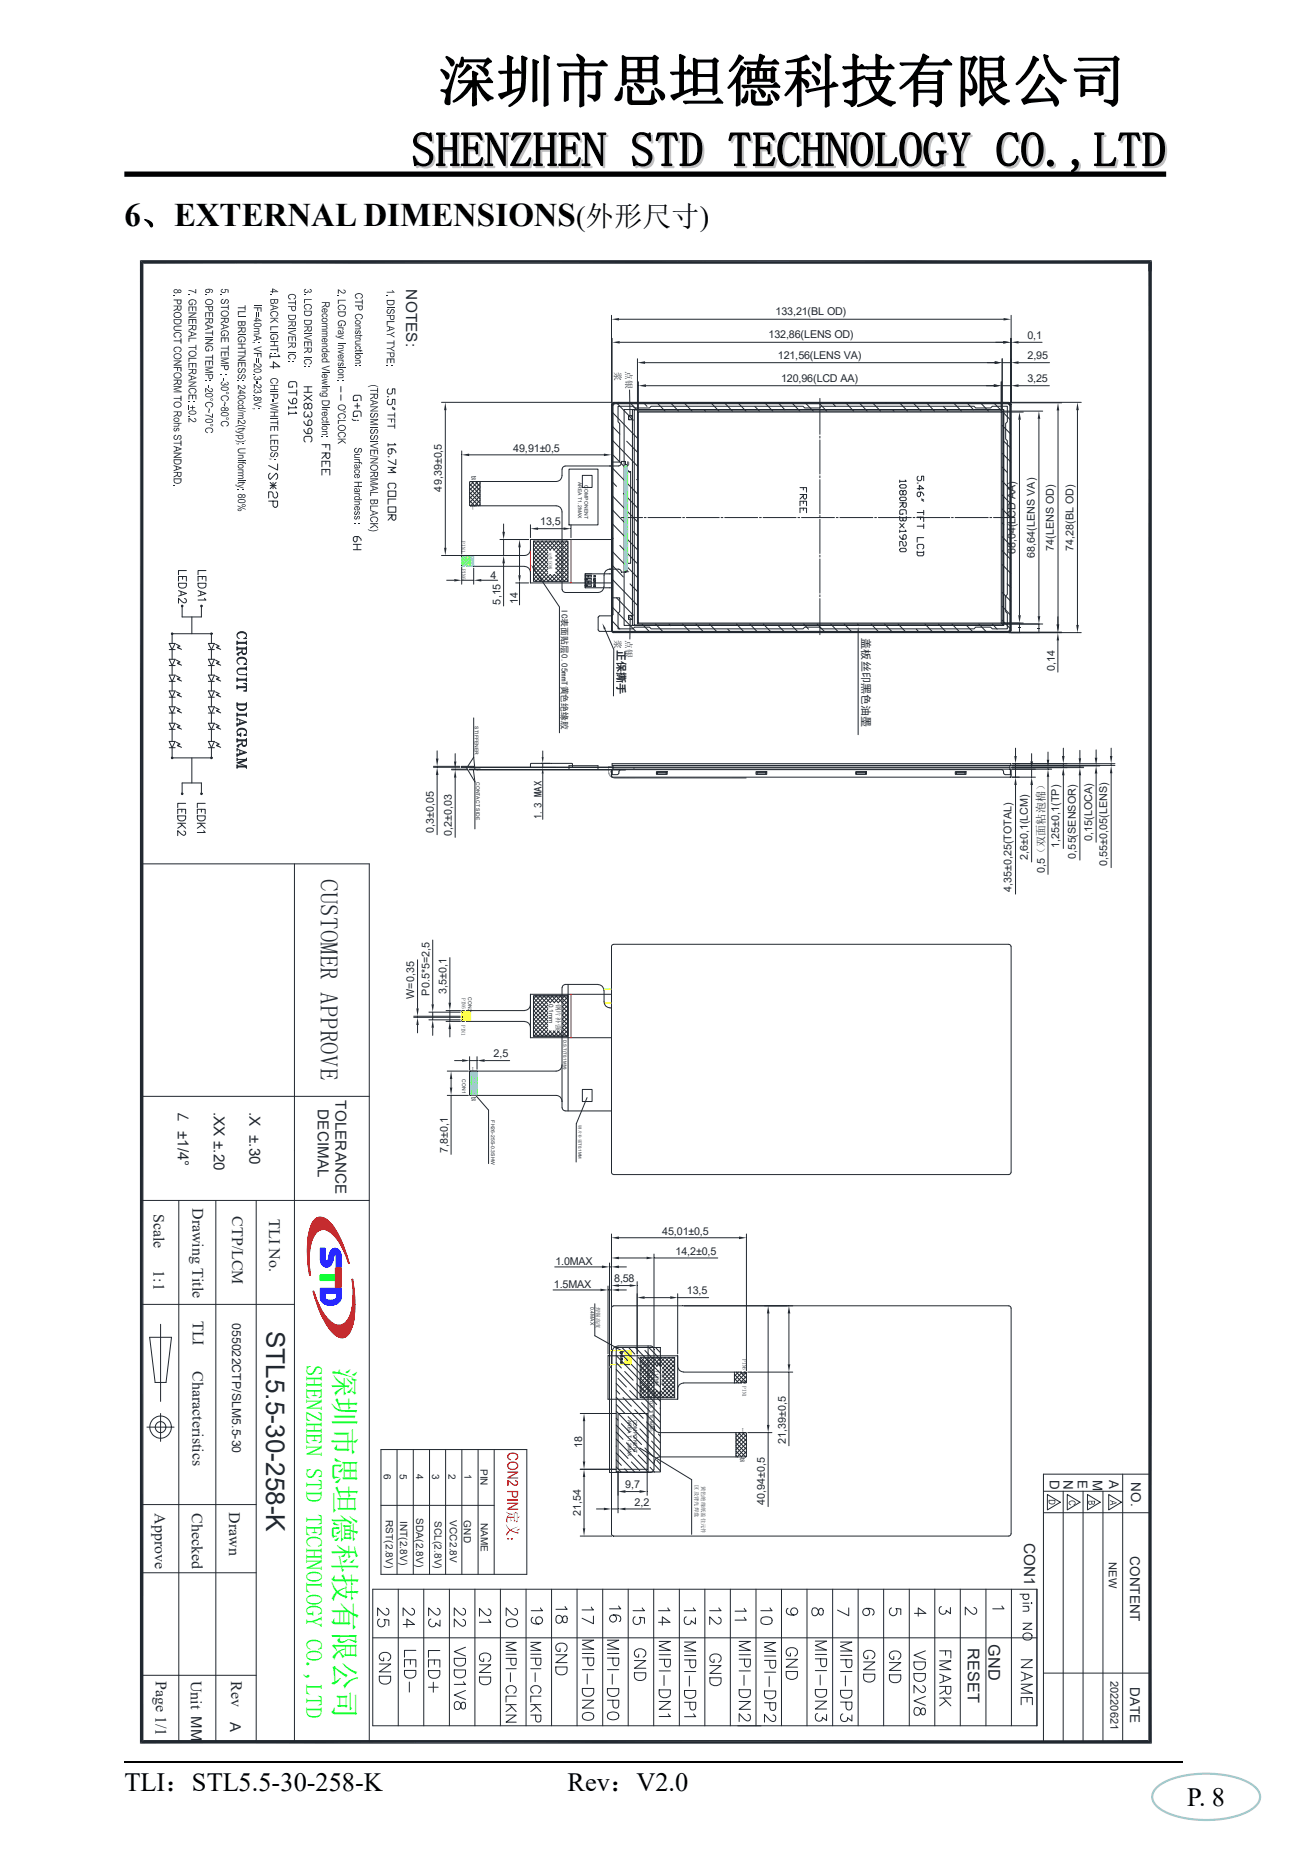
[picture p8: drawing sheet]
<svg xmlns="http://www.w3.org/2000/svg" width="210mm" height="297mm" viewBox="0 0 210 297" stroke-linecap="round" stroke-linejoin="round" font-family="sans-serif">
<defs><g id="words">
<text font-size="9.2" x="70.4" y="16.2">深圳市思坦德科技有限公司</text>
<text font-size="7.7" x="66" y="26.7">SHENZHEN STD TECHNOLOGY CO.,LTD</text>
<text font-size="5.3" x="20" y="36.3">6、EXTERNAL DIMENSIONS</text>
<text font-size="4.7" fill="#0f0" x="53.7" y="219.7" transform="rotate(90 53.7 219.7)">深圳市思坦德科技有限公司</text>
<text font-size="4.6" x="92.5" y="36.4">(外形尺寸)</text>
<text font-size="4.2" fill="#212830" x="42.7" y="213.7" transform="rotate(90 42.7 213.7)">STL5.5-30-258-K</text>
<g font-size="4.2">
<text x="20" y="287.8">TLI：STL5.5-30-258-K</text>
<text x="91.1" y="287.8">Rev：V2.0</text>
<text x="190.6" y="290">P. 8</text>
</g>
<text font-size="4" fill="#212830" x="51.4" y="141.3" transform="rotate(90 51.4 141.3)">CUSTOMER APPROVE</text>
<text font-size="3.6" fill="#0f0" x="49.2" y="219.2" transform="rotate(90 49.2 219.2)">SHENZHEN STD TECHNOLOGY CO.,LTD</text>
<text font-size="2.7" fill="#212830" x="28.6" y="178.6" transform="rotate(90 28.6 178.6)">∠</text>
<g font-size="2.6" fill="#212830">
<text x="24.6" y="194.9" transform="rotate(90 24.6 194.9)">Scale</text>
<text x="30.9" y="194" transform="rotate(90 30.9 194)">Drawing Title</text>
<text x="37.3" y="195.3" transform="rotate(90 37.3 195.3)">CTP/LCM</text>
<text x="43.2" y="195.8" transform="rotate(90 43.2 195.8)">TLI No.</text>
<text x="24.7" y="204" transform="rotate(90 24.7 204)">1:1</text>
<text x="31" y="212.2" transform="rotate(90 31 212.2)">TLI</text>
<text x="30.9" y="220.2" transform="rotate(90 30.9 220.2)">Characteristics</text>
<text x="24.9" y="243" transform="rotate(90 24.9 243)">Approve</text>
<text x="30.8" y="243" transform="rotate(90 30.8 243)">Checked</text>
<text x="36.8" y="242.9" transform="rotate(90 36.8 242.9)">Drawn</text>
<text x="30.7" y="270" transform="rotate(90 30.7 270)">Unit MM</text>
<text x="155.4" y="264.8" transform="rotate(90 155.4 264.8)">RESET</text>
<text x="158.7" y="264.1" transform="rotate(90 158.7 264.1)">GND</text>
<text x="25" y="270" transform="rotate(90 25 270)">Page 1/1</text>
<text x="37.1" y="270.1" transform="rotate(90 37.1 270.1)">Rev</text>
</g>
<g font-size="2.5" fill="#212830">
<text x="65.2" y="46.5" transform="rotate(90 65.2 46.5)">NOTES:</text>
<text x="164.4" y="247.8" transform="rotate(90 164.4 247.8)">CON1</text>
</g>
<g font-size="2.4" fill="#212830">
<text x="34.3" y="178.5" transform="rotate(90 34.3 178.5)">.XX ±.20</text>
<text x="40.1" y="178.5" transform="rotate(90 40.1 178.5)">.X ±.30</text>
<text x="51" y="178.1" transform="rotate(90 51 178.1)">DECIMAL</text>
<text x="53.9" y="176.7" transform="rotate(90 53.9 176.7)">TOLERANCE</text>
<text x="28.6" y="181.6" transform="rotate(90 28.6 181.6)">±1/4°</text>
<text x="37" y="276.5" transform="rotate(90 37 276.5)">A</text>
</g>
<g font-size="2.2" fill="#212830">
<text x="181.6" y="238.1" transform="rotate(90 181.6 238.1)">NO.</text>
<text x="181.5" y="249.9" transform="rotate(90 181.5 249.9)">CONTENT</text>
<text x="181.5" y="271" transform="rotate(90 181.5 271)">DATE</text>
</g>
<g font-size="2.1" fill="#212830">
<text x="168.5" y="237.7" transform="rotate(90 168.5 237.7)">D</text>
<text x="170.8" y="237.8" transform="rotate(90 170.8 237.8)">N</text>
<text x="173.1" y="237.7" transform="rotate(90 173.1 237.7)">E</text>
<text x="175.5" y="237.7" transform="rotate(90 175.5 237.7)">M</text>
<text x="178.1" y="237.7" transform="rotate(90 178.1 237.7)">A</text>
</g>
<text font-size="2" fill="#212830" x="37.3" y="212.5" transform="rotate(90 37.3 212.5)">055022CTP/SLM5.5-30</text>
<g font-size="1.8" fill="#212830">
<text x="99.1" y="104.3" transform="rotate(90 99.1 104.3)">正保撕手</text>
<text x="138.4" y="102.5" transform="rotate(90 138.4 102.5)">盖板丝印黑色油墨</text>
<text x="87" y="131.6" transform="rotate(-90 87 131.6)">1.3 MAX</text>
<text x="178" y="250.9" transform="rotate(90 178 250.9)">NEW</text>
<text x="178.3" y="270" transform="rotate(90 178.3 270)">20220621</text>
</g>
<g font-size="1.7" fill="#212830">
<text x="124.5" y="50.7">133,21(BL OD)</text>
<text x="123.4" y="54.4">132,86(LENS OD)</text>
<text x="124.9" y="57.6">121,56(LENS VA)</text>
<text x="165" y="54.5">0,1</text>
<text x="165" y="57.7">2,95</text>
<text x="125.4" y="61.3">120,96(LCD AA)</text>
<text x="165" y="61.4">3,25</text>
<text x="82.4" y="72.5">49,91±0,5</text>
<text x="71" y="79" transform="rotate(-90 71 79)">49,39±0,5</text>
<text x="86.7" y="84.4">13,5</text>
<text x="163.1" y="89.1" transform="rotate(-90 163.1 89.1)">68,04(LCD AA)</text>
<text x="166.2" y="89.6" transform="rotate(-90 166.2 89.6)">68,64(LENS VA)</text>
<text x="169.2" y="88.5" transform="rotate(-90 169.2 88.5)">74(LENS OD)</text>
<text x="172.4" y="88.5" transform="rotate(-90 172.4 88.5)">74,28(BL OD)</text>
<text x="78.7" y="92.9">4</text>
<text x="80.3" y="97.1" transform="rotate(-90 80.3 97.1)">5,15</text>
<text x="83.1" y="97.1" transform="rotate(-90 83.1 97.1)">14</text>
<text x="169.3" y="107.7" transform="rotate(-90 169.3 107.7)">0,14</text>
<text x="69.7" y="133.9" transform="rotate(-90 69.7 133.9)">0,3±0,05</text>
<text x="72.6" y="134.3" transform="rotate(-90 72.6 134.3)">0,2±0,03</text>
<text x="170.1" y="136.2" transform="rotate(-90 170.1 136.2)">1,25±0,1(TP)</text>
<text x="172.7" y="137.9" transform="rotate(-90 172.7 137.9)">0,55(SENSOR)</text>
<text x="175.3" y="135.1" transform="rotate(-90 175.3 135.1)">0,15(LOCA)</text>
<text x="162.4" y="143.3" transform="rotate(-90 162.4 143.3)">4,35±0,25(TOTAL)</text>
<text x="165" y="138.2" transform="rotate(-90 165 138.2)">2,6±0,1(LCM)</text>
<text x="167.7" y="140.2" transform="rotate(-90 167.7 140.2)">0,5（双面粘泡棉）</text>
<text x="177.8" y="139.1" transform="rotate(-90 177.8 139.1)">0,55±0,05(LENS)</text>
<text x="66.5" y="160.5" transform="rotate(-90 66.5 160.5)">W=0,35</text>
<text x="68.9" y="159.9" transform="rotate(-90 68.9 159.9)">P0.5*5=2,5</text>
<text x="71.7" y="159.6" transform="rotate(-90 71.7 159.6)">3,5±0,1</text>
<text x="79.2" y="169.8">2,5</text>
<text x="71.9" y="185.2" transform="rotate(-90 71.9 185.2)">7,8±0,1</text>
<text x="89.2" y="203.2">1.0MAX</text>
<text x="106.3" y="198.3">45,01±0,5</text>
<text x="108.5" y="201.5">14,2±0,5</text>
<text x="88.9" y="206.9">1.5MAX</text>
<text x="98.6" y="206">8,58</text>
<text x="110.3" y="207.9">13,5</text>
<text x="93.5" y="232.6" transform="rotate(-90 93.5 232.6)">18</text>
<text x="126.2" y="232" transform="rotate(-90 126.2 232)">21,39±0,5</text>
<text x="100.4" y="239.1">9,7</text>
<text x="93.2" y="243.5" transform="rotate(-90 93.2 243.5)">21,54</text>
<text x="101.9" y="241.9">2,2</text>
<text x="122.8" y="241.7" transform="rotate(-90 122.8 241.7)">40,94±0,5</text>
</g>
<g font-size="1.6" fill="#212830">
<text x="61.6" y="236.7" transform="rotate(90 61.6 236.7)">6</text>
<text x="64.2" y="236.7" transform="rotate(90 64.2 236.7)">5</text>
<text x="66.8" y="236.7" transform="rotate(90 66.8 236.7)">4</text>
<text x="69.4" y="236.7" transform="rotate(90 69.4 236.7)">3</text>
<text x="72" y="236.7" transform="rotate(90 72 236.7)">2</text>
<text x="74.6" y="236.8" transform="rotate(90 74.6 236.8)">1</text>
<text x="77.2" y="235.9" transform="rotate(90 77.2 235.9)">PIN</text>
<text x="62" y="244.1" transform="rotate(90 62 244.1)">RST(2.8V)</text>
<text x="64.3" y="244.3" transform="rotate(90 64.3 244.3)">INT(2.8V)</text>
<text x="66.8" y="243.8" transform="rotate(90 66.8 243.8)">SDA(2.8V)</text>
<text x="69.8" y="244.3" transform="rotate(90 69.8 244.3)">SCL(2.8V)</text>
<text x="72.2" y="244.2" transform="rotate(90 72.2 244.2)">VCC2.8V</text>
<text x="74.5" y="244.2" transform="rotate(90 74.5 244.2)">GND</text>
<text x="77.2" y="244.6" transform="rotate(90 77.2 244.6)">NAME</text>
</g>
<g font-size="1.4" fill="#212830">
<text x="98.7" y="59.7" transform="rotate(90 98.7 59.7)">浆</text>
<text x="100.5" y="59.6" transform="rotate(90 100.5 59.6)">点银</text>
<text x="90.2" y="97.9" transform="rotate(90 90.2 97.9)">IC表面贴层0.05mmT黄色绝缘胶</text>
<text x="98.7" y="102.8" transform="rotate(90 98.7 102.8)">浆</text>
<text x="100.5" y="102.8" transform="rotate(90 100.5 102.8)">点银</text>
</g>
<g font-size="1" fill="#212830">
<text x="88.1" y="161.2" transform="rotate(90 88.1 161.2)">0.1mm</text>
<text x="89.3" y="161.2" transform="rotate(90 89.3 161.2)">钢片补强</text>
</g>
<g font-size=".9" fill="#212830">
<text x="74.1" y="87" transform="rotate(90 74.1 87)">PIN1</text>
<text x="74.2" y="91.3" transform="rotate(90 74.2 91.3)">PIN6</text>
<text x="74.2" y="160.3" transform="rotate(90 74.2 160.3)">PIN6</text>
<text x="74.1" y="164.6" transform="rotate(90 74.1 164.6)">PIN1</text>
<text x="95.7" y="210" transform="rotate(90 95.7 210)">焊锡高度</text>
<text x="119.2" y="218.3" transform="rotate(90 119.2 218.3)">PIN6</text>
<text x="119.2" y="222.7" transform="rotate(90 119.2 222.7)">PIN1</text>
<text x="111.6" y="238.6" transform="rotate(90 111.6 238.6)">区及背光焊盘</text>
<text x="112.7" y="238.7" transform="rotate(90 112.7 238.7)">黄色绝缘纸盖住元件</text>
</g>
<g font-size=".8" fill="#212830">
<text x="76.4" y="76.5" transform="rotate(180 76.4 76.5)">25</text>
<text x="92.8" y="77.3" transform="rotate(90 92.8 77.3)">AREA T1.2MAX</text>
<text x="93.8" y="77.9" transform="rotate(90 93.8 77.9)">COMPONENT</text>
<text x="76.2" y="81.3" transform="rotate(180 76.2 81.3)">1</text>
<text x="76.2" y="116.7" transform="rotate(90 76.2 116.7)">STIFFENER</text>
<text x="76.4" y="125.6" transform="rotate(90 76.4 125.6)">CONTACT SIDE</text>
<text x="75.2" y="160.1" transform="rotate(90 75.2 160.1)">CON2</text>
<text x="74.2" y="173.4" transform="rotate(90 74.2 173.4)">CON1</text>
<text x="76.2" y="171.4" transform="rotate(180 76.2 171.4)">1</text>
<text x="76.4" y="176.2" transform="rotate(180 76.4 176.2)">25</text>
<text x="78.9" y="180" transform="rotate(90 78.9 180)">FH26-25S-0.3SHW</text>
<text x="94.8" y="210" transform="rotate(90 94.8 210)">0.4MAX</text>
<text x="100.8" y="228.1" transform="rotate(90 100.8 228.1)">AREA T1.2MAX</text>
<text x="101.7" y="228" transform="rotate(90 101.7 228)">COMPONENT</text>
<text x="119.5" y="229.4" transform="rotate(180 119.5 229.4)">1</text>
<text x="119.6" y="234.3" transform="rotate(180 119.6 234.3)">25</text>
</g>
<g font-size=".7" fill="#212830">
<text x="88.1" y="88.6" transform="rotate(90 88.1 88.6)">元件区域</text>
<text x="90.5" y="167" transform="rotate(90 90.5 167)">D.S.T(T0.1MM)</text>
<text x="92.9" y="180.7" transform="rotate(90 92.9 180.7)">钢片补强T0.1MM</text>
<text x="105.2" y="220.1" transform="rotate(90 105.2 220.1)">T1.3MM</text>
<text x="106" y="219.7" transform="rotate(90 106 219.7)">元件区域</text>
<text x="104.3" y="225.1" transform="rotate(90 104.3 225.1)">D.S.T(T0.1MM)</text>
</g>
<g font-size=".3" fill="#212830">
<text x="100.8" y="74.2" transform="rotate(90 100.8 74.2)">226</text>
<text x="100.8" y="91.8" transform="rotate(90 100.8 91.8)">1</text>
</g>
</g></defs>
<path d="M20 28h167.2" fill="none" stroke="#000" stroke-width=".85" stroke-linecap="butt"/>
<path d="M20 283.1h170" fill="none" stroke="#000" stroke-width=".17"/>
<path d="M185.8 287.3l1.5-1 2.3-.8 2.8-.4 3 .1 2.7 .4 2.2 .8 .9 .6 .5 .5 .4 .6v.6l-.3 .8-.6 .8-1.2 .7-1.2 .4-1.8 .5-1.6 .2h-3.5l-1.6-.2-1.8-.5-1.2-.4-1.1-.7-.7-.8-.3-.7 .1-.8zM185.6 287.1a2.14 2.14 0 0 0 .3 3.4 14.2 14.2 0 0 0 9.1 2 11.2 11.2 0 0 0 6.8-2.3 2.14 2.14 0 0 0-.4-3.5 14.2 14.2 0 0 0-9.1-1.9 11.2 11.2 0 0 0-6.7 2.3z" fill="#a7bfde"/>
<path d="M22.8 42.1h161.8v237.7h-161.8zM22.8 127v152.8M167.5 236.8h17.1M167.5 239.5h12.8M167.5 243h17.1M174.6 240.1l2 1.2-2 1.2zM184.6 240.5v39.3h-36.6" fill="none" stroke="#212830" stroke-width=".16"/>
<g fill="#212830">
<path d="M178.2 241l1.1 .3v.2l-.7-.3-.1 .4v-.4l-.3-.1z" fill-rule="evenodd"/>
<path d="M178.6 241.2v.3l.6-.1 .1 .1-1.1 .3v-.1l.3-.1z" fill-rule="evenodd"/>
</g>
<path d="M178 240.1l2.1 1.2-2.1 1.2z" fill="none" stroke="#212830" stroke-width=".16"/>
<g fill="#212830">
<path d="M171.7 241.4l.3 .3-.1 .1-.2-.1z" fill-rule="evenodd"/>
<path d="M172.6 241.4v.3l-.2 .1z" fill-rule="evenodd"/>
<path d="M171.7 241.2a.53 .53 0 0 1 .6-.2 .53 .53 0 0 1 .3 .7 .46 .46 0 0 0-.5-.5 .46 .46 0 0 0-.4 .5l-.1-.2z" fill-rule="evenodd"/>
<path d="M174.9 241.2l.1 .4h.2v-.2v.3h-.4z" fill-rule="evenodd"/>
<path d="M175.4 241.2v.3l.2 .1 .1-.2v.3h-.2l-.2-.1z" fill-rule="evenodd"/>
<path d="M174.7 241.1h1.1v.4l-.1 .2v-.5h-.3l-.2 .5v-.5h-.3l-.1 .5z" fill-rule="evenodd"/>
</g>
<path d="M171.4 240.1l2 1.2-2 1.2z" fill="none" stroke="#212830" stroke-width=".16"/>
<g fill="#212830">
<path d="M168.5 241a.41 .41 0 0 0 .3 .5 .41 .41 0 0 0 .5-.3l.1 .3-.6 .2-.4-.2z" fill-rule="evenodd"/>
<path d="M168.4 240.9h1v.6l-.1-.5h-.8l-.1 .5z" fill-rule="evenodd"/>
</g>
<path d="M167.5 236.8v43M170.7 239.5v40.3M173.9 239.5v40.3M177.1 239.5v40.3M180.3 236.8v43M168.2 240.1l2 1.2-2 1.2zM148 279.8h36.6M167.5 268.7h17.1" fill="none" stroke="#212830" stroke-width=".16"/>
<g fill="#212830">
<path d="M184.4 42.1h.5v238z"/>
<path d="M184.4 42.1l.5 238-.5-.6z"/>
<path d="M22.5 280.1l161.9-.6 .5 .6z"/>
<path d="M23 279.5h161.4l-161.9 .6z"/>
<path d="M22.5 41.8l.5 237.7-.5 .6z"/>
<path d="M22.5 41.8l.5 .6v237.1z"/>
<path d="M22.5 41.8h162.4l-161.9 .6z"/>
<path d="M23 42.4l161.9-.6-.5 .6z"/>
<path d="M184.9 41.8v1.8l-.5-1.2z"/>
<path d="M184.4 42.4l.5 1.2h-.5z"/>
</g>
<g fill="none" stroke="#212830" stroke-width=".16">
<path d="M22.8 138.8h36.5v141M47.3 138.8v141M22.8 176.1h36.5M22.8 192.8h36.5M28.7 192.8v87M34.7 192.8v87M41.1 192.8v87M22.8 209.5h24.5M24 214.8h3.5l-.8 7.3h-1.8zM25.8 212.7v12.4M23.6 229.2h4.4M25.8 227v4.5"/>
<path d="M22.8 241.7h18.3M22.8 252.6h18.3M22.8 269.1h18.3"/>
<circle cx="25.8" cy="229.2" r=".87"/>
<circle cx="25.8" cy="229.2" r="1.75"/>
</g>
<g fill="#f00">
<path d="M51.2 195.5h.4z"/>
<path d="M51.1 195.5h.6z"/>
<path d="M51.2 195.5h.5z"/>
<path d="M51.1 195.6h.8z"/>
<path d="M51.1 195.5l.8 .1z"/>
<path d="M50.9 195.6h1.1z"/>
<path d="M51.1 195.6h.9z"/>
<path d="M50.8 195.7h1.3z"/>
<path d="M50.9 195.6l1.2 .1z"/>
<path d="M50.6 195.8l.2-.1 1.6 .1z"/>
<path d="M50.8 195.7h1.3l.3 .1z"/>
<path d="M50.6 195.8l1.8 .1z"/>
</g>
<path d="M50.4 196h2.3" fill="none" stroke="#f00" stroke-width=".25"/>
<path d="M49.7 197.5h4.1M49.9 197h3.7M50.1 196.5h3.1M50.2 196.2h2.6" fill="none" stroke="#f00" stroke-width=".16"/>
<path d="M50.2 196.3h2.8" fill="none" stroke="#f00" stroke-width=".2"/>
<path d="M49.7 197.3h4.1M49.9 196.8h3.6" fill="none" stroke="#f00" stroke-width=".43"/>
<path d="M49.7 197.5h1.8z" fill="#f00"/>
<path d="M49.7 197.5h2.5" fill="none" stroke="#f00" stroke-width=".16"/>
<g fill="#f00">
<path d="M52.2 197.5l1.7 .1h-1.4z"/>
<path d="M52.2 197.5h1.6l.1 .1z"/>
<path d="M49.7 197.5l1.1 .4h-1.2z"/>
<path d="M49.7 197.5h1.8l-.7 .4z"/>
<path d="M52.5 197.6l1.6 .4h-1z"/>
<path d="M52.5 197.6h1.4l.2 .4z"/>
<path d="M53.1 198l1.1 .2h-.9z"/>
<path d="M53.1 198h1l.1 .2z"/>
<path d="M49.6 197.9l1 .3h-1z"/>
<path d="M49.6 197.9h1.2l-.2 .3z"/>
<path d="M53.3 198.2l1.2 .4h-.7z"/>
<path d="M53.3 198.2h.9l.3 .4z"/>
<path d="M49.6 198.2l.7 .4h-.8z"/>
<path d="M49.6 198.2h1l-.3 .4z"/>
<path d="M49.5 198.6l.8 .1h-.8z"/>
<path d="M49.5 198.6h.8v.1z"/>
<path d="M53.8 198.6l.9 .5h-.5z"/>
<path d="M53.8 198.6h.7l.2 .5z"/>
<path d="M54.2 199.1l.6 .1h-.6z"/>
<path d="M54.2 199.1h.5l.1 .1z"/>
<path d="M49.5 198.7l.6 .6h-.7z"/>
<path d="M49.5 198.7h.8l-.2 .6z"/>
<path d="M49.4 199.3l.6 .1z"/>
<path d="M49.4 199.3h.7z"/>
<path d="M54.2 199.2l.8 .5h-.4z"/>
<path d="M54.2 199.2h.6l.2 .5z"/>
<path d="M49.4 199.4l.5 .5h-.5z"/>
<path d="M49.4 199.4h.6l-.1 .5z"/>
<path d="M54.6 199.7l.5 .4h-.3z"/>
<path d="M54.6 199.7h.4l.1 .4z"/>
<path d="M49.4 199.9l.4 .6h-.5z"/>
<path d="M49.4 199.9h.5l-.1 .6z"/>
<path d="M54.8 200.1l.5 .5h-.3z"/>
<path d="M54.8 200.1h.3l.2 .5z"/>
<path d="M49.3 200.5l.4 .4h-.4z"/>
<path d="M49.3 200.5h.5l-.1 .4z"/>
<path d="M49.3 200.9l.4 .6h-.3z"/>
<path d="M49.3 200.9h.4v.6z"/>
<path d="M55 200.6l.7 1h-.2z"/>
<path d="M55 200.6h.3l.4 1z"/>
<path d="M55.5 201.6l.2 .1z"/>
<path d="M49.4 201.5l.3 .4h-.3z"/>
<path d="M49.4 201.5h.3v.4z"/>
<path d="M55.6 201.7l.4 1.2z"/>
<path d="M55.6 201.7h.1l.3 1.2z"/>
<path d="M49.4 201.9l.3 1.3h-.2z"/>
<path d="M49.4 201.9h.3v1.3z"/>
<path d="M49.5 203.2l.2 .1h-.2z"/>
<path d="M49.5 203.2h.2v.1z"/>
<path d="M49.5 203.3l.2 .7h-.1z"/>
<path d="M49.5 203.3h.2v.7z"/>
<path d="M49.6 204h.1z"/>
<path d="M49.6 204l.2 .4h-.2z"/>
<path d="M49.6 204h.1l.1 .4z"/>
<path d="M49.6 204.4l.2 .3h-.1z"/>
<path d="M49.6 204.4h.2v.3z"/>
<path d="M49.7 204.7l.1 .1z"/>
<path d="M56.5 205.5l.2 .2h-.1z"/>
<path d="M56.5 205.5l.2 .2z"/>
<path d="M56.6 205.7l.1 .5h-.1z"/>
<path d="M56.6 205.7h.1v.5z"/>
<path d="M56.6 206.2l.2 .2h-.2z"/>
<path d="M56.6 206.2h.1l.1 .2z"/>
<path d="M56.6 206.4l.3 .7h-.2z"/>
<path d="M56.6 206.4h.2l.1 .7z"/>
<path d="M56.7 207.1l.2 .2h-.2z"/>
<path d="M56.7 207.1h.2v.2z"/>
<path d="M50.3 207.4h.1z"/>
<path d="M50.3 207.4l.1 .2z"/>
<path d="M56.7 207.3l.2 .6h-.2z"/>
<path d="M56.7 207.3h.2v.6z"/>
<path d="M50.3 207.6l.3 .4h-.2z"/>
<path d="M50.3 207.6h.1l.2 .4z"/>
<path d="M56.7 207.9l.2 .1z"/>
<path d="M50.4 208l.2 .2h-.1z"/>
<path d="M50.4 208h.2v.2z"/>
<path d="M56.7 208l.2 .5h-.2z"/>
<path d="M56.7 208h.2v.5z"/>
<path d="M50.5 208.2l.3 .6h-.1z"/>
<path d="M50.5 208.2h.1l.2 .6z"/>
<path d="M56.7 208.5l.2 .3h-.2z"/>
<path d="M56.7 208.5h.2v.3z"/>
<path d="M50.7 208.8h.2z"/>
<path d="M50.7 208.8l.4 .7h-.2z"/>
<path d="M50.7 208.8h.2l.2 .7z"/>
<path d="M50.9 209.5h.3z"/>
<path d="M56.7 208.8l.3 .7h-.4z"/>
<path d="M56.7 208.8h.2l.1 .7z"/>
<path d="M56.6 209.5l.4 .3h-.4z"/>
<path d="M56.6 209.5h.4v.3z"/>
<path d="M50.9 209.5l.5 .6h-.3z"/>
<path d="M50.9 209.5h.3l.2 .6z"/>
<path d="M51.1 210.1l.4 .1h-.3z"/>
<path d="M51.1 210.1h.3l.1 .1z"/>
<path d="M56.6 209.8l.3 .8h-.5z"/>
<path d="M56.6 209.8h.4l-.1 .8z"/>
<path d="M51.2 210.2l.5 .4h-.4z"/>
<path d="M51.2 210.2h.3l.2 .4z"/>
<path d="M56.4 210.6h.5z"/>
<path d="M51.3 210.6l.6 .3h-.4z"/>
<path d="M51.3 210.6h.4l.2 .3z"/>
<path d="M56.4 210.6l.5 .4h-.6z"/>
<path d="M56.4 210.6h.5v.4z"/>
<path d="M51.5 210.9l.6 .3h-.5z"/>
<path d="M51.5 210.9h.4l.2 .3z"/>
<path d="M56.3 211l.6 .5h-.8z"/>
<path d="M56.3 211h.6v.5z"/>
<path d="M51.6 211.2l.7 .3h-.6z"/>
<path d="M51.6 211.2h.5l.2 .3z"/>
<path d="M56.1 211.5l.8 .1h-.8z"/>
<path d="M56.1 211.5h.8v.1z"/>
<path d="M51.7 211.5l.8 .3h-.6z"/>
<path d="M51.7 211.5h.6l.2 .3z"/>
<path d="M51.9 211.8l.9 .2h-.8z"/>
<path d="M51.9 211.8h.6l.3 .2z"/>
<path d="M56.1 211.6l.7 .5h-1z"/>
<path d="M56.1 211.6h.8l-.1 .5z"/>
<path d="M55.8 212.1h1z"/>
<path d="M52 212l1.2 .4h-1z"/>
<path d="M52 212h.8l.4 .4z"/>
<path d="M55.8 212.1l.9 .5h-1.4z"/>
<path d="M55.8 212.1h1l-.1 .5z"/>
<path d="M55.2 212.6h1.5z"/>
<path d="M55.3 212.6h1.4z"/>
<path d="M52.2 212.4l1.5 .3h-1.3z"/>
<path d="M52.2 212.4h1l.5 .3z"/>
<path d="M52.4 212.7h1.3z"/>
<path d="M54.7 212.9l.5-.3 1.4 .3z"/>
<path d="M55.2 212.6h1.5l-.1 .3z"/>
<path d="M52.4 212.7l1.7 .2h-1.6z"/>
<path d="M52.4 212.7h1.3l.4 .2z"/>
</g>
<path d="M52.5 213h4.1" fill="none" stroke="#f00" stroke-width=".18"/>
<path d="M52.6 213.1h4M52.9 213.5h3.5M53.2 213.9h3.1M53.6 214.3h2.4" fill="none" stroke="#f00" stroke-width=".16"/>
<path d="M52.7 213.3h3.8" fill="none" stroke="#f00" stroke-width=".33"/>
<path d="M52.9 213.7h3.5M53.3 214.1h2.9" fill="none" stroke="#f00" stroke-width=".3"/>
<path d="M53.7 214.4h2.3" fill="none" stroke="#f00" stroke-width=".2"/>
<g fill="#f00">
<path d="M53.9 214.5l1.7 .2h-1.4z"/>
<path d="M53.9 214.5h1.8l-.1 .2z"/>
<path d="M54.2 214.7h1.3z"/>
<path d="M54.2 214.7h1.4z"/>
<path d="M54.3 214.7l.9 .2h-.6z"/>
<path d="M54.3 214.7h1.2l-.3 .2z"/>
<path d="M54.6 214.9h.6z"/>
</g>
<path d="M50.6 195.8a1.69 1.69 0 0 1 2.4 .6 15.2 15.2 0 0 1 3 6.5 9.8 9.8 0 0 0-2.9-4.9 1.64 1.64 0 0 0-2.8 .6 11.3 11.3 0 0 0-.5 6.2v.1a15.4 15.4 0 0 1 .3-8.3zM50.6 195.8a1.69 1.69 0 0 1 2.4 .6 15.2 15.2 0 0 1 3 6.5 14.8 14.8 0 0 0-2.2-4.3 2.22 2.22 0 0 0-2.5-1 3.8 3.8 0 0 0-1.5 2.9 16.6 16.6 0 0 0 0 4.3v.1a15.4 15.4 0 0 1 .3-8.3zM50.3 207.4a15 15 0 0 0 2.2 4.4 2.12 2.12 0 0 0 2.8 .8 6.4 6.4 0 0 0 1.4-4.7l-.1-2.4a17.9 17.9 0 0 1 0 7.5 2.1 2.1 0 0 1-1.6 1.9 3.8 3.8 0 0 1-2.6-2.2 19.8 19.8 0 0 1-2.1-5.3zM50.3 207.4h.1a14.3 14.3 0 0 0 2.1 4.4 2.08 2.08 0 0 0 2.7 .8 3.6 3.6 0 0 0 1.4-2.8l.1-2.7-.1-1.6a17.9 17.9 0 0 1 0 7.5 2.1 2.1 0 0 1-1.6 1.9 3.8 3.8 0 0 1-2.6-2.2 19.8 19.8 0 0 1-2.1-5.3z" fill="none" stroke="#f00" stroke-width=".16"/>
<g fill="#00f">
<path d="M53.8 200.5h.1z"/>
<path d="M53.6 200.5h.4z"/>
<path d="M53.8 200.5h.2z"/>
<path d="M53.6 200.5l.4 .1z"/>
<path d="M53.5 200.6h.6z"/>
<path d="M53.6 200.6h.5z"/>
<path d="M53.5 200.6h.7z"/>
<path d="M53.4 200.7h.8z"/>
<path d="M53.5 200.6l.7 .1z"/>
<path d="M53.4 200.7h.9z"/>
<path d="M53.2 200.8h1.1z"/>
<path d="M53.3 200.7l1 .1z"/>
<path d="M53.2 200.8l1.2 .1h-1.3z"/>
<path d="M53.2 200.8h1.1l.1 .1z"/>
<path d="M53.1 200.9h1.3z"/>
<path d="M53.1 200.9l1.4 .1h-1.4z"/>
<path d="M53.1 200.9h1.3l.1 .1z"/>
<path d="M53.1 201l1.5 .1h-1.6z"/>
<path d="M53.1 201l1.5 .1z"/>
<path d="M53 201.1h1.6z"/>
<path d="M53 201.1l1.7 .1h-1.7z"/>
<path d="M53 201.1h1.6l.1 .1z"/>
<path d="M53 201.2l1.7 .1z"/>
<path d="M53 201.3l1.7 .2h-1.8z"/>
<path d="M53 201.3h1.7v.2z"/>
<path d="M53.8 201.5h.9z"/>
<path d="M52.9 201.5h.8z"/>
<path d="M52.9 201.5h.9z"/>
<path d="M53.9 201.5h.8z"/>
<path d="M52.9 201.5l.8 .1h-.8z"/>
<path d="M52.9 201.5h.8v.1z"/>
<path d="M52.9 201.6h.7z"/>
<path d="M52.9 201.6h.8z"/>
<path d="M53.9 201.5l.9 .1h-.8z"/>
<path d="M53.9 201.5h.8l.1 .1z"/>
<path d="M52.9 201.6l.7 .1h-.8z"/>
<path d="M52.9 201.6h.7v.1z"/>
<path d="M54 201.6l.8 .1h-.8z"/>
<path d="M54 201.6h.8v.1z"/>
<path d="M52.8 201.7l.8 .1z"/>
<path d="M54 201.7l.8 .2h-.8z"/>
<path d="M54 201.7h.8v.2z"/>
<path d="M52.8 201.8l.7 .2h-.7z"/>
<path d="M52.8 201.8h.8l-.1 .2z"/>
<path d="M52.8 202l.7 .1z"/>
<path d="M51.4 200.5l.8 1.7h-.8z"/>
<path d="M51.4 200.5h.8v1.7z"/>
<path d="M52.8 202.1l.7 .1h-.7z"/>
<path d="M52.8 202.1h.7v.1z"/>
<path d="M51.4 202.2l.8 .1h-.8z"/>
<path d="M51.4 202.2h.8v.1z"/>
<path d="M52.8 202.2l.7 .2h-.8z"/>
<path d="M52.8 202.2h.7v.2z"/>
<path d="M51.4 202.3l.8 .1z"/>
<path d="M51.4 202.4h.8z"/>
<path d="M52.7 202.4l.7 .1h-.8z"/>
<path d="M52.7 202.4h.8l-.1 .1z"/>
<path d="M51.4 202.4l.9 .1h-.8z"/>
<path d="M51.4 202.4h.8l.1 .1z"/>
<path d="M52.6 202.5h.8z"/>
<path d="M51.5 202.5h.8z"/>
<path d="M51.5 202.5l.8 .1z"/>
<path d="M52.5 202.6h.9z"/>
<path d="M52.6 202.5l.8 .1z"/>
<path d="M51.5 202.6h.9z"/>
<path d="M51.5 202.6h1z"/>
<path d="M51.5 202.6h1.9z"/>
<path d="M51.5 202.6l1.9 .1z"/>
<path d="M51.5 202.7l1.8 .2h-1.7z"/>
<path d="M51.5 202.7h1.9l-.1 .2z"/>
<path d="M51.6 202.9l1.6 .1z"/>
<path d="M51.6 202.9h1.7z"/>
<path d="M51.6 203l1.5 .2h-1.3z"/>
<path d="M51.6 203h1.6l-.1 .2z"/>
<path d="M51.8 203.2h1.3z"/>
<path d="M51.8 203.2l1.1 .2h-.9z"/>
<path d="M51.8 203.2h1.3l-.2 .2z"/>
<path d="M52 203.4h.9z"/>
<path d="M52.3 203.5h.3z"/>
<path d="M52 203.4l.6 .1z"/>
<path d="M52 203.4h.9l-.3 .1z"/>
<path d="M54 201.9l.8 1.6h-.8z"/>
<path d="M54 201.9h.8v1.6z"/>
</g>
<path d="M51.4 200.5h.8v1.7a.31 .31 0 0 0 .2 .4 .31 .31 0 0 0 .4-.4 1.51 1.51 0 0 1 1-1.7 1.1 1.1 0 0 1 1 1.2v1.8h-.8l-.1-2-.2 .1-.2 .4a1.64 1.64 0 0 1-.9 1.5 1.07 1.07 0 0 1-1.2-1.1zM52.8 202l-.3 .5a.27 .27 0 0 1-.2 0 .27 .27 0 0 1-.1-.3v-1.7h-.8v1.9M52.9 201.6l-.1 .5M53 201.2l-.1 .4M53.1 200.9l-.1 .3M53.8 200.5l-.4 .1-.3 .3M53.8 200.5a1.07 1.07 0 0 1 1 1.2v1.8h-.8v-1.7a.21 .21 0 0 0-.1-.3 .21 .21 0 0 0-.3 .2l-.1 .6a1.04 1.04 0 0 1-1.5 1.1l-.4-.4-.2-.6" fill="none" stroke="#00f" stroke-width=".16"/>
<g fill="#f00">
<path d="M53.9 203.7l.9 3.1h-.9z"/>
<path d="M53.9 203.7h.9v3.1z"/>
</g>
<path d="M53.9 203.7h.9v3.1h-.9z" fill="none" stroke="#f00" stroke-width=".16"/>
<g fill="#0f0">
<path d="M51.4 204.8l2.3 .9h-2.3z"/>
<path d="M51.4 204.8h2.3v.9z"/>
</g>
<path d="M51.4 204.8h2.3v.9h-2.3z" fill="none" stroke="#0f0" stroke-width=".16"/>
<g fill="#00f">
<path d="M51.4 207l3.4 .7h-3.4z"/>
<path d="M51.4 207h3.4v.7z"/>
<path d="M51.4 207.7l.8 .8h-.8z"/>
<path d="M51.4 207.7h.8v.8z"/>
<path d="M51.4 208.5h.8z"/>
<path d="M51.4 208.5l.8 .1z"/>
<path d="M54 207.7l.8 .9h-.8z"/>
<path d="M54 207.7h.8v.9z"/>
<path d="M51.4 208.6h.9z"/>
<path d="M51.5 208.6l.8 .1z"/>
<path d="M54 208.7h.8z"/>
<path d="M54 208.6l.8 .1z"/>
<path d="M51.5 208.7h.9z"/>
<path d="M53.8 208.7h.9z"/>
<path d="M53.7 208.8h1z"/>
<path d="M53.6 208.8h.1z"/>
<path d="M51.5 208.7l1 .1z"/>
<path d="M51.5 208.8h1z"/>
<path d="M53.5 208.8h1.2z"/>
<path d="M53.5 208.8h.1z"/>
<path d="M51.5 208.8h1.1z"/>
<path d="M53.4 208.9h1.3z"/>
<path d="M51.5 208.8l1.2 .1z"/>
<path d="M53.1 208.9h1.6z"/>
<path d="M51.5 208.9h1.6z"/>
</g>
<path d="M51.6 208.9h3.1M51.6 208.9h3M51.6 209h3M51.7 209.1h2.8M51.9 209.3h2.4M51.9 209.4h2.4M52.1 209.4h2" fill="none" stroke="#00f" stroke-width=".16"/>
<path d="M51.7 209.2h2.8" fill="none" stroke="#00f" stroke-width=".18"/>
<g fill="#00f">
<path d="M52.1 209.4l1.8 .1h-1.7z"/>
<path d="M52.1 209.4h2l-.2 .1z"/>
<path d="M52.2 209.5h1.6z"/>
<path d="M52.2 209.5h1.7z"/>
<path d="M52.3 209.5l1.3 .1z"/>
<path d="M52.3 209.5h1.5z"/>
<path d="M52.4 209.6h1.1z"/>
<path d="M52.4 209.6h1.2z"/>
<path d="M52.9 209.6h.4z"/>
<path d="M52.5 209.6h.8z"/>
<path d="M52.5 209.6h1z"/>
</g>
<path d="M51.4 207h3.4v1.7a1.92 1.92 0 0 1-3.3 .1zM51.7 209.1a1.79 1.79 0 0 0 2 .5 1.32 1.32 0 0 0 1.1-1.2v-1.4h-3.4v1.5l.3 .6M52.2 207.7h1.8v.9l-.6 .3a1.01 1.01 0 0 1-1.2-.4zM52.2 208.6l.6 .3M52.8 208.8h.5M53.8 208.7l-.5 .2M54 207.7v.8l-.2 .2M54 207.7h-1.8v.9" fill="none" stroke="#00f" stroke-width=".16"/>
<g fill="#212830">
<path d="M62.2 66.6h1.1v-.3h.2v.8h-.2v-.4h-1.1z" fill-rule="evenodd"/>
<path d="M62.2 67.2h1.3v.7h-.2v-.5h-.4v.5h-.1v-.5h-.6z" fill-rule="evenodd"/>
<path d="M62.2 68.4h1.1v-.4h.2v.9h-.2v-.4h-1.1z" fill-rule="evenodd"/>
<path d="M48.9 46.5l.2-.1 .1 .1-.2 .1-.1 .4-.1-.3z" fill-rule="evenodd"/>
<path d="M48.9 46.7a.26 .26 0 0 0 .3 .2 .26 .26 0 0 0 .2-.2l.1 .2-.3 .2-.3-.1z" fill-rule="evenodd"/>
<path d="M49.4 46.6h.1v.3z" fill-rule="evenodd"/>
<path d="M49.7 46.4l.3 .1-.1 .2-.2-.2z" fill-rule="evenodd"/>
<path d="M49.5 46.7l.2 .2 .2-.1 .1-.3a.31 .31 0 0 1 0 .5 .31 .31 0 0 1-.5-.1z" fill-rule="evenodd"/>
<path d="M48.8 47.3h.2v.1h-.2z" fill-rule="evenodd"/>
<path d="M48.8 48.1h1.3v.1h-1.1v.5h-.2z" fill-rule="evenodd"/>
<path d="M48.9 49.3l.3 .3v.1l-.3-.1z" fill-rule="evenodd"/>
<path d="M49.9 49.3l.1 .3-.3 .1v-.1l.2-.1z" fill-rule="evenodd"/>
<path d="M48.9 49l.2-.1a.58 .58 0 0 1 .7 0 .58 .58 0 0 1 .2 .7 .54 .54 0 0 0-.6-.6 .54 .54 0 0 0-.5 .6l-.1-.3z" fill-rule="evenodd"/>
<path d="M49 50a.49 .49 0 0 0 .3 .6 .49 .49 0 0 0 .6-.3l.1 .3a.96 .96 0 0 1-1.1 0z" fill-rule="evenodd"/>
<path d="M48.8 49.9h1.3v.6l-.1 .1-.1-.6h-.9l-.1 .6z" fill-rule="evenodd"/>
<path d="M49 51.5a.49 .49 0 0 0 .3 .6 .49 .49 0 0 0 .6-.4l.1 .4a.91 .91 0 0 1-1.1-.1z" fill-rule="evenodd"/>
<path d="M48.8 51.4h1.3l-.1 .7-.1-.6h-.9l-.1 .5z" fill-rule="evenodd"/>
<path d="M48.8 53.2l.4-.2 .1-.3 .1 .3-.2 .2-.4 .1z" fill-rule="evenodd"/>
<path d="M49.5 52.6v.4l.2 .1 .2-.2v.3h-.4z" fill-rule="evenodd"/>
<path d="M48.8 52.4h1.3l-.1 .7-.1 .1v-.6h-.4v.6l-.2-.6h-.5z" fill-rule="evenodd"/>
<path d="M48.8 53.5h1.3v.1h-1.3z" fill-rule="evenodd"/>
<path d="M48.8 54.2l1.3 .4v.1l-1.3-.4z" fill-rule="evenodd"/>
<path d="M48.8 54.2l1.3-.4v.1l-1.1 .4z" fill-rule="evenodd"/>
<path d="M48.8 54.9h1.3v.7h-.2v-.6h-.4v.6h-.1v-.6h-.4v.6h-.2z" fill-rule="evenodd"/>
<path d="M48.8 56.6l.4-.2 .1-.3v.4l-.5 .2z" fill-rule="evenodd"/>
<path d="M49.5 56v.4l.2 .1 .2-.2v.3h-.4z" fill-rule="evenodd"/>
<path d="M48.8 55.8h1.3l-.1 .7-.1 .1v-.6h-.4v.6l-.2-.6h-.5z" fill-rule="evenodd"/>
<path d="M48.8 57.3h1.3v.2h-1.3z" fill-rule="evenodd"/>
<path d="M48.9 58.1l.1 .2 .2 .1v.2l-.3-.2z" fill-rule="evenodd"/>
<path d="M49.9 58.1l.1 .3-.3 .2v-.2l.2-.1z" fill-rule="evenodd"/>
<path d="M48.9 57.9a.62 .62 0 0 1 .8-.3 .62 .62 0 0 1 .3 .8 .54 .54 0 0 0-.6-.6 .54 .54 0 0 0-.5 .6l-.1-.2z" fill-rule="evenodd"/>
<path d="M48.8 58.8h.2v.1h-.2z" fill-rule="evenodd"/>
<path d="M49.5 58.8h.2v.1h-.2z" fill-rule="evenodd"/>
<path d="M43.7 46.3l1 .5v.1l-.9-.4v.6h-.1v-.2h-.3v-.1h.3z" fill-rule="evenodd"/>
<path d="M43.8 46.5v.3h.6l.3 .1h-.9z" fill-rule="evenodd"/>
<path d="M43.4 47.3h.2v.1h-.2z" fill-rule="evenodd"/>
<path d="M43.5 48.2v.3a.22 .22 0 0 0 .3 .2 .22 .22 0 0 0 .2-.3v.4h-.4l-.1-.1z" fill-rule="evenodd"/>
<path d="M44.1 48.2l.1 .4h.2l.1-.2v.3l-.3 .1-.1-.1z" fill-rule="evenodd"/>
<path d="M43.4 48.1h1.3l-.1 .5-.1 .1v-.5h-.4l-.1 .6v-.6h-.5v.5z" fill-rule="evenodd"/>
<path d="M43.4 48.9l1.3 .4v.2l-.8-.3-.1 .4v-.4l-.4-.1z" fill-rule="evenodd"/>
<path d="M43.9 49.2v.4l.6-.2 .2 .1-1.3 .4v-.2l.4-.1z" fill-rule="evenodd"/>
<path d="M43.5 50.4l.3 .4v.1l-.3-.1z" fill-rule="evenodd"/>
<path d="M44.5 50.4l.1 .3-.3 .2v-.2z" fill-rule="evenodd"/>
<path d="M43.4 50.2a.69 .69 0 0 1 .8-.2 .69 .69 0 0 1 .5 .6l-.1 .1a.56 .56 0 0 0-.6-.6 .56 .56 0 0 0-.5 .7l-.1-.3z" fill-rule="evenodd"/>
<path d="M43.4 51.7l.6-.3 .2 .1-.8 .4z" fill-rule="evenodd"/>
<path d="M43.8 51.2h.2l.7 .5v.2z" fill-rule="evenodd"/>
<path d="M43.4 51.1h1.3v.1h-1.3z" fill-rule="evenodd"/>
<path d="M43.4 52.4h1.3v.2h-1.2v.5h-.1z" fill-rule="evenodd"/>
<path d="M43.4 53.3h1.3v.1h-1.3z" fill-rule="evenodd"/>
<path d="M43.5 54.1l.1 .3h.3v-.3h.1v.5h-.4l-.1-.1z" fill-rule="evenodd"/>
<path d="M44.5 54.1v.4l-.2 .1v-.2z" fill-rule="evenodd"/>
<path d="M43.5 53.7a.62 .62 0 0 1 .9 0 .62 .62 0 0 1 .1 .8v-.4a.54 .54 0 0 0-.5-.4 .54 .54 0 0 0-.5 .4v.4l-.1-.3z" fill-rule="evenodd"/>
<path d="M43.4 55.5h.6l.1-.6v.6h.6v.1h-1.3z" fill-rule="evenodd"/>
<path d="M43.4 54.8h1.3v.1h-.6l-.1 .6v-.6h-.6z" fill-rule="evenodd"/>
<path d="M43.4 56.1h1.1v-.3h.2v.8h-.2v-.4h-1.1z" fill-rule="evenodd"/>
<path d="M43.4 56.7h.2v.2h-.2z" fill-rule="evenodd"/>
<path d="M44.1 56.7h.2v.2h-.2z" fill-rule="evenodd"/>
<path d="M43.5 61.2l.1 .2 .2 .1v.2l-.3-.2z" fill-rule="evenodd"/>
<path d="M44.5 61.2l.1 .3-.3 .1v-.1z" fill-rule="evenodd"/>
<path d="M43.4 61a.67 .67 0 0 1 .8-.3 .67 .67 0 0 1 .5 .7l-.1 .1a.55 .55 0 0 0-.6-.6 .55 .55 0 0 0-.5 .6l-.1-.3z" fill-rule="evenodd"/>
<path d="M43.4 62.5h.6l.1-.5v.5h.6v.1h-1.3z" fill-rule="evenodd"/>
<path d="M43.4 61.8h1.3v.2h-.6l-.1 .5v-.5h-.6z" fill-rule="evenodd"/>
<path d="M43.4 62.9h1.3v.1h-1.3z" fill-rule="evenodd"/>
<path d="M44.1 63.4v.5h.3l.1-.2 .1 .2-.1 .1h-.5z" fill-rule="evenodd"/>
<path d="M43.4 63.3h1.3l-.1 .6-.1-.5h-.4l-.1 .6-.1-.6h-.5z" fill-rule="evenodd"/>
<path d="M43.8 64.2h.1v.4h-.1z" fill-rule="evenodd"/>
<path d="M43.4 64.9l1.3-.2v.1l-1 .2z" fill-rule="evenodd"/>
<path d="M43.4 64.9l1.3 .3v.2l-1.3-.3z" fill-rule="evenodd"/>
<path d="M43.4 65.6l1.1-.3 .2 .1-1.1 .2z" fill-rule="evenodd"/>
<path d="M43.4 65.6l1.3 .2v.2l-1.3-.3z" fill-rule="evenodd"/>
<path d="M43.4 66.8h.6l.1-.5v.5h.6v.1h-1.3z" fill-rule="evenodd"/>
<path d="M43.4 66.1h1.3v.2h-.6l-.1 .5v-.5h-.6z" fill-rule="evenodd"/>
<path d="M43.4 67.2h1.3v.1h-1.3z" fill-rule="evenodd"/>
<path d="M43.4 67.8h1.1v-.3h.2v.8h-.2v-.3h-1.1z" fill-rule="evenodd"/>
<path d="M43.4 68.5h1.3v.7h-.2v-.6h-.4v.6h-.1v-.6h-.5v.6h-.1z" fill-rule="evenodd"/>
<path d="M43.4 69.8h1.3v.2h-1.2v.5h-.1z" fill-rule="evenodd"/>
<path d="M43.4 70.6h1.3v.8h-.2v-.6h-.4v.6h-.1v-.6h-.5v.6h-.1z" fill-rule="evenodd"/>
<path d="M43.5 71.8a.5 .5 0 0 0 .4 .5 .5 .5 0 0 0 .6-.3v.3a.86 .86 0 0 1-1 0z" fill-rule="evenodd"/>
<path d="M43.4 71.6h1.3l-.1 .6-.1 .1v-.5h-1v.5z" fill-rule="evenodd"/>
<path d="M43.5 72.7l.3-.1v.2l-.2 .1-.1 .2z" fill-rule="evenodd"/>
<path d="M44.5 73v.3l-.2 .1z" fill-rule="evenodd"/>
<path d="M43.5 72.7v.5a.34 .34 0 0 0 .4 0 .34 .34 0 0 0 .2-.4 .36 .36 0 0 1 .5 0 .36 .36 0 0 1-.1 .5v-.4l-.3-.1a.48 .48 0 0 1-.2 .6 .48 .48 0 0 1-.6-.1v-.2z" fill-rule="evenodd"/>
<path d="M43.2 73.6l.4 .1v.1h-.3z" fill-rule="evenodd"/>
<path d="M44.1 73.7h.2v.1h-.2z" fill-rule="evenodd"/>
<path d="M62.9 46.6h.1l.1 .3z" fill-rule="evenodd"/>
<path d="M62.1 46.9h1v-.2l.3 .3h-1.3z" fill-rule="evenodd"/>
<path d="M62.1 47.4h.2v.2h-.2z" fill-rule="evenodd"/>
<path d="M62.2 48.3a.49 .49 0 0 0 .4 .6 .49 .49 0 0 0 .6-.3v.3a.86 .86 0 0 1-1 0z" fill-rule="evenodd"/>
<path d="M62.1 48.2h1.2v.5l-.1 .2v-.6h-1v.6z" fill-rule="evenodd"/>
<path d="M62.1 49.3h1.2v.1h-1.2z" fill-rule="evenodd"/>
<path d="M62.2 49.7l.3-.1v.1l-.2 .2-.1 .1z" fill-rule="evenodd"/>
<path d="M63.2 50v.3l-.2 .1v-.1l.1-.1z" fill-rule="evenodd"/>
<path d="M62.2 49.7v.5a.34 .34 0 0 0 .4 0 .34 .34 0 0 0 .1-.4 .36 .36 0 0 1 .6 0 .36 .36 0 0 1-.1 .5v-.4l-.3-.1a.56 .56 0 0 1-.6 .6 .42 .42 0 0 1-.1-.7z" fill-rule="evenodd"/>
<path d="M62.7 50.8l.1 .4h.3l.1-.2 .1 .3-.3 .1-.3-.1z" fill-rule="evenodd"/>
<path d="M62.1 50.6h1.2v.7l-.1-.5h-.5v.5l-.1-.5h-.5z" fill-rule="evenodd"/>
<path d="M62.1 51.6h1.2v.1h-1.1v.5h-.1z" fill-rule="evenodd"/>
<path d="M62.1 52.3l1.2 .4v.1l-.7-.2-.1 .4v-.5l-.4-.1z" fill-rule="evenodd"/>
<path d="M62.6 52.6v.3l.6-.1h.1l-1.2 .5v-.2l.4-.1z" fill-rule="evenodd"/>
<path d="M62.6 53.7l.7-.4v.1l-.6 .3z" fill-rule="evenodd"/>
<path d="M62.1 53.7h.5l.7 .4v.1l-.7-.4h-.5z" fill-rule="evenodd"/>
<path d="M62.1 55h1.1v-.3h.1v.8h-.1v-.3h-1.1z" fill-rule="evenodd"/>
<path d="M62.6 55.9l.7-.4v.2l-.6 .3z" fill-rule="evenodd"/>
<path d="M62.1 55.9h.5l.7 .4v.2l-.7-.4h-.5z" fill-rule="evenodd"/>
<path d="M62.7 56.7l.1 .5h.3l.1-.2 .1 .3-.3 .1-.3-.1z" fill-rule="evenodd"/>
<path d="M62.1 56.6h1.2v.7l-.1-.6h-.5v.6l-.1-.6h-.5z" fill-rule="evenodd"/>
<path d="M62.1 57.6h1.2v.7h-.1v-.6h-.4v.6h-.1v-.6h-.5v.7h-.1z" fill-rule="evenodd"/>
<path d="M62.1 58.6h.2v.1h-.2z" fill-rule="evenodd"/>
<path d="M62.8 58.6h.2v.1h-.2z" fill-rule="evenodd"/>
<path d="M30.3 46.6l.5 .1 .6 .2v-.5h.1v.7l-1.2-.4z" fill-rule="evenodd"/>
<path d="M30.3 47.3h.2v.2h-.2z" fill-rule="evenodd"/>
<path d="M30.4 48.6l.1 .3h.3v-.3h.1v.4h-.4l-.1-.1z" fill-rule="evenodd"/>
<path d="M31.4 48.6v.3l-.2 .1-.1-.1 .3-.2z" fill-rule="evenodd"/>
<path d="M30.4 48.2a.61 .61 0 0 1 .8-.1 .61 .61 0 0 1 .2 .8v-.3a.52 .52 0 0 0-.5-.4 .52 .52 0 0 0-.5 .4v.3l-.2-.3z" fill-rule="evenodd"/>
<path d="M30.3 49.2h1.2v.8h-.1v-.6h-.4v.5h-.1v-.5h-.5v.6h-.1z" fill-rule="evenodd"/>
<path d="M30.3 50.9h1.2v.1h-1.2z" fill-rule="evenodd"/>
<path d="M30.3 50.2h1.2v.1h-1.2z" fill-rule="evenodd"/>
<path d="M30.3 50.9l1-.6h.2l-1 .6z" fill-rule="evenodd"/>
<path d="M30.3 51.3h1.2v.7h-.1v-.6h-.4v.6h-.1v-.6h-.5v.6h-.1z" fill-rule="evenodd"/>
<path d="M30.3 53l.4-.2 .1-.3v.4l-.5 .2z" fill-rule="evenodd"/>
<path d="M31 52.4v.4l.2 .1 .2-.2v.3h-.4z" fill-rule="evenodd"/>
<path d="M30.3 52.2h1.2v.7l-.1 .1v-.6h-.4v.6l-.2-.6h-.5z" fill-rule="evenodd"/>
<path d="M30.3 53.2l1.2 .4v.1l-.7-.2-.1 .4v-.5l-.4-.1z" fill-rule="evenodd"/>
<path d="M30.3 54l.4-.1 .1-.4v.3l.6-.2 .1 .1-1.2 .5z" fill-rule="evenodd"/>
<path d="M30.3 54.3h1.2v.1h-1.1v.5h-.1z" fill-rule="evenodd"/>
<path d="M30.3 55.7h1.1v-.3h.1v.8h-.1v-.3h-1.1z" fill-rule="evenodd"/>
<path d="M30.3 56.5a.56 .56 0 0 0 .5 .7 .56 .56 0 0 0 .6-.4l.1 .3a.64 .64 0 0 1-.8 .2 .64 .64 0 0 1-.4-.8z" fill-rule="evenodd"/>
<path d="M30.4 56.4a.66 .66 0 0 1 .8-.1 .66 .66 0 0 1 .3 .6v.2a.57 .57 0 0 0-.5-.6 .57 .57 0 0 0-.6 .3l-.1-.3z" fill-rule="evenodd"/>
<path d="M30.3 57.5h1.2v.1h-1.1v.5h-.1z" fill-rule="evenodd"/>
<path d="M30.3 58.3h1.2v.8h-.1v-.7h-.4v.6h-.1v-.6h-.5v.7h-.1z" fill-rule="evenodd"/>
<path d="M30.3 60l.5-.3v-.1l.1 .2-.2 .2-.4 .2z" fill-rule="evenodd"/>
<path d="M31 59.4v.5l.2 .1 .2-.3v.4l-.4-.1z" fill-rule="evenodd"/>
<path d="M30.3 59.3h1.2v.6l-.1 .2v-.7h-.4v.6l-.2-.6h-.5z" fill-rule="evenodd"/>
<path d="M30.3 60.2l1.2 .4v.1l-.7-.2-.1 .4v-.4l-.4-.1z" fill-rule="evenodd"/>
<path d="M30.3 61l.4-.1 .1-.4v.4l.6-.2h.1l-1.2 .5z" fill-rule="evenodd"/>
<path d="M30.3 62h1.2v.1h-1.2z" fill-rule="evenodd"/>
<path d="M30.3 61.3h1.2v.1h-1.2z" fill-rule="evenodd"/>
<path d="M30.3 62l1-.6h.2l-1 .6z" fill-rule="evenodd"/>
<path d="M30.4 62.8l.3 .3v.1l-.3-.1z" fill-rule="evenodd"/>
<path d="M31.4 62.8l.1 .3-.3 .1-.1-.1 .3-.1z" fill-rule="evenodd"/>
<path d="M30.4 62.4a.61 .61 0 0 1 .8-.1 .61 .61 0 0 1 .3 .8 .54 .54 0 0 0-.6-.6 .54 .54 0 0 0-.5 .6l-.2-.3z" fill-rule="evenodd"/>
<path d="M30.3 63.4h1.2v.7h-.1v-.6h-.4v.6h-.1v-.6h-.5v.7h-.1z" fill-rule="evenodd"/>
<path d="M30.3 64.4h.2v.2h-.2z" fill-rule="evenodd"/>
<path d="M31 64.4h.2v.2h-.2z" fill-rule="evenodd"/>
<path d="M30.3 65.1h.1v.7h-.1z" fill-rule="evenodd"/>
<path d="M30.5 65.4h.4v-.3h.1v.3h.3v.1h-.3v.3h-.1v-.3h-.4z" fill-rule="evenodd"/>
<path d="M30.4 66h.9l.2 .1-.1 .2a.75 .75 0 0 0-1 0l-.1 .2a.25 .25 0 0 1 .1-.5z" fill-rule="evenodd"/>
<path d="M30.4 66.3a.63 .63 0 0 0 1.1-.2 .41 .41 0 0 1-.1 .4 .41 .41 0 0 1-.5 .1l-.5-.1z" fill-rule="evenodd"/>
<path d="M30.3 66.8h.2v.2h-.2z" fill-rule="evenodd"/>
<path d="M30.3 67.1l.3 .1a.54 .54 0 0 0 .8 .3v.2a.92 .92 0 0 1-1-.4v.5h-.1z" fill-rule="evenodd"/>
<path d="M31.2 67.1l.3 .3-.1 .3v-.3l-.2-.1z" fill-rule="evenodd"/>
<path d="M33 46.5v.2a.31 .31 0 0 0 .3 .2 .31 .31 0 0 0 .3-.2l.1 .3a.39 .39 0 0 1-.6 .1 .39 .39 0 0 1-.1-.6z" fill-rule="evenodd"/>
<path d="M33.6 46.5l.2 .2-.1 .3z" fill-rule="evenodd"/>
<path d="M33.9 46.9l.2-.2v.2l-.2 .2z" fill-rule="evenodd"/>
<path d="M33.1 46.5a.68 .68 0 0 1 1.1 .4h-.1a.37 .37 0 0 0-.1-.3 .37 .37 0 0 0-.4 0l-.4-.1-.2 .2z" fill-rule="evenodd"/>
<path d="M32.9 47.3h.2v.1h-.2z" fill-rule="evenodd"/>
<path d="M33 48.3a.56 .56 0 0 0 .4 .5 .56 .56 0 0 0 .7-.3v.3a.62 .62 0 0 1-.8 .2 .62 .62 0 0 1-.3-.7z" fill-rule="evenodd"/>
<path d="M33.1 48.2a.61 .61 0 0 1 .8-.2 .61 .61 0 0 1 .2 .8 .56 .56 0 0 0-.4-.6 .56 .56 0 0 0-.6 .3l-.1-.2z" fill-rule="evenodd"/>
<path d="M33.6 49.3l.1 .5h.3l.1-.2v.3l-.3 .1-.2-.1z" fill-rule="evenodd"/>
<path d="M32.9 49.2h1.3l-.1 .7v-.6h-.5v.6l-.1-.6h-.6z" fill-rule="evenodd"/>
<path d="M32.9 50.2h1.3v.7h-.1v-.6h-.4v.6h-.2v-.6h-.4v.7h-.2z" fill-rule="evenodd"/>
<path d="M32.9 51.9l.6-.3v-.2v.3l-.2 .2-.4 .2z" fill-rule="evenodd"/>
<path d="M33.7 51.3v.4l.2 .1 .2-.2-.1 .3h-.4z" fill-rule="evenodd"/>
<path d="M32.9 51.1h1.3v.7l-.1 .1v-.6h-.4l-.1 .6-.1-.6h-.6z" fill-rule="evenodd"/>
<path d="M32.9 52.1l1.3 .4v.1l-.7-.2-.2 .4v-.5l-.4-.1z" fill-rule="evenodd"/>
<path d="M33.5 52.4v.3l.6-.2 .1 .1-1.3 .4v-.1l.4-.1z" fill-rule="evenodd"/>
<path d="M32.9 53.4h1.2v-.3h.1v.8h-.1v-.3h-1.2z" fill-rule="evenodd"/>
<path d="M32.9 54.1h1.3v.1h-1.3z" fill-rule="evenodd"/>
<path d="M32.9 55.1h1.3v.2h-1.3z" fill-rule="evenodd"/>
<path d="M32.9 54.5h1.3v.1h-1.3z" fill-rule="evenodd"/>
<path d="M32.9 55.1l1-.5h.3l-1 .5z" fill-rule="evenodd"/>
<path d="M33.1 56l.1 .3h.2v-.3h.2v.4h-.5l-.1-.1z" fill-rule="evenodd"/>
<path d="M34.1 56v.3l-.3 .1v-.1z" fill-rule="evenodd"/>
<path d="M33.1 55.6a.62 .62 0 0 1 .8-.1 .62 .62 0 0 1 .2 .8v-.3a.54 .54 0 0 0-.5-.4 .54 .54 0 0 0-.5 .4l-.1 .3-.1-.3z" fill-rule="evenodd"/>
<path d="M32.9 57.3h1.2v-.3h.1v.8h-.1v-.3h-1.2z" fill-rule="evenodd"/>
<path d="M32.9 57.9h1.3v.8h-.1v-.6h-.4v.6h-.2v-.6h-.4v.6h-.2z" fill-rule="evenodd"/>
<path d="M32.9 59.3l1.3 .4v.2l-1.3-.4z" fill-rule="evenodd"/>
<path d="M32.9 59.8h1.1l.2 .1h-1.3z" fill-rule="evenodd"/>
<path d="M32.9 58.9h1.3v.2l-1.3-.1z" fill-rule="evenodd"/>
<path d="M32.9 59.3l1.1-.3 .2 .1-1.1 .3z" fill-rule="evenodd"/>
<path d="M33.6 60.2l.1 .5h.3l.1-.2v.3l-.3 .1-.2-.1z" fill-rule="evenodd"/>
<path d="M32.9 60.1h1.3l-.1 .7v-.6h-.5v.6l-.1-.6h-.6z" fill-rule="evenodd"/>
<path d="M32.9 61.1h.2v.2h-.2z" fill-rule="evenodd"/>
<path d="M33.7 61.1h.2v.2h-.2z" fill-rule="evenodd"/>
<path d="M33.3 61.8h.2v.4h-.2z" fill-rule="evenodd"/>
<path d="M32.9 62.3l.3 .1a.57 .57 0 0 0 .9 .3v.2a.89 .89 0 0 1-1-.4v.5h-.2z" fill-rule="evenodd"/>
<path d="M33.8 62.3l.4 .3-.1 .3-.1-.4h-.2z" fill-rule="evenodd"/>
<path d="M33.1 63.2h.8l.2 .1v.2a.65 .65 0 0 0-1.1 .2l-.1-.2z" fill-rule="evenodd"/>
<path d="M33 63.5a.78 .78 0 0 0 1.1 0v-.2a.41 .41 0 0 1-.1 .4 .41 .41 0 0 1-.4 .1l-.5-.1z" fill-rule="evenodd"/>
<path d="M33.8 64h.3v.2l-.2-.1-.1 .2z" fill-rule="evenodd"/>
<path d="M33.8 64.2l.3 .1v-.3l.1 .2-.2 .2-.2-.1z" fill-rule="evenodd"/>
<path d="M33.1 65v.2l.3 .1-.1 .2-.2-.2z" fill-rule="evenodd"/>
<path d="M34.1 65v.3l-.2 .2-.1-.2z" fill-rule="evenodd"/>
<path d="M33 64.8a.63 .63 0 0 1 .8-.3 .63 .63 0 0 1 .3 .8 .56 .56 0 0 0-.4-.6 .56 .56 0 0 0-.6 .3v.3l-.2-.2z" fill-rule="evenodd"/>
<path d="M33.4 65.6l.3 .1-.1 .4z" fill-rule="evenodd"/>
<path d="M33.5 65.8l.2 .5-.2-.1z" fill-rule="evenodd"/>
<path d="M32.9 66.6l1.1 .4v-.6h.2v.7l-1.3-.4z" fill-rule="evenodd"/>
<path d="M33.1 67.3h.8l.2 .1v.2a.65 .65 0 0 0-1.1 .2l-.1-.2z" fill-rule="evenodd"/>
<path d="M33 67.6a.78 .78 0 0 0 1.1 0v-.2a.41 .41 0 0 1 0 .5 .41 .41 0 0 1-.5 0l-.5-.1z" fill-rule="evenodd"/>
<path d="M33.8 68.2l.3-.1v.2l-.2-.1-.1 .2z" fill-rule="evenodd"/>
<path d="M33.8 68.3l.3 .1v-.3l.1 .2-.2 .2-.2-.1z" fill-rule="evenodd"/>
<path d="M33.1 69.1v.2l.3 .1-.1 .2-.2-.2z" fill-rule="evenodd"/>
<path d="M34.1 69.1v.3l-.2 .2-.1-.2z" fill-rule="evenodd"/>
<path d="M33 68.9a.75 .75 0 0 1 1.2 .3l-.1 .2a.56 .56 0 0 0-.4-.6 .56 .56 0 0 0-.6 .3v.3l-.2-.2z" fill-rule="evenodd"/>
<path d="M35.5 46.5l.3-.1-.2 .3z" fill-rule="evenodd"/>
<path d="M35.5 46.5l.1 .2a.32 .32 0 0 0 .3 .2 .32 .32 0 0 0 .3-.2v.3a.41 .41 0 0 1-.6 0 .41 .41 0 0 1-.1-.5z" fill-rule="evenodd"/>
<path d="M36.2 46.5l.1 .2-.1 .3z" fill-rule="evenodd"/>
<path d="M36.1 46.4l.6 .1v.5h-.1v-.4l-.4-.1v.5z" fill-rule="evenodd"/>
<path d="M35.5 47.3h.1v.1h-.1z" fill-rule="evenodd"/>
<path d="M35.6 48.1l.3-.1v.1l-.3 .2v.2z" fill-rule="evenodd"/>
<path d="M36.6 48.4v.3l-.2 .1z" fill-rule="evenodd"/>
<path d="M35.6 48.1v.5a.33 .33 0 0 0 .4 0 .33 .33 0 0 0 .1-.4 .36 .36 0 0 1 .6 0 .36 .36 0 0 1-.1 .5v-.4l-.3-.1a.47 .47 0 0 1-.2 .6 .47 .47 0 0 1-.6-.1v-.4z" fill-rule="evenodd"/>
<path d="M35.5 49.3h1.1v-.3h.1v.8h-.1v-.4h-1.1z" fill-rule="evenodd"/>
<path d="M35.5 50.1a.56 .56 0 0 0 .5 .6 .56 .56 0 0 0 .6-.3l.1 .2a.62 .62 0 0 1-.8 .3 .62 .62 0 0 1-.4-.8z" fill-rule="evenodd"/>
<path d="M35.6 50a.61 .61 0 0 1 .8-.1 .61 .61 0 0 1 .3 .7 .55 .55 0 0 0-.5-.6 .55 .55 0 0 0-.6 .4l-.1-.3z" fill-rule="evenodd"/>
<path d="M35.5 51.8l.4-.2 .1-.2v.3l-.5 .3z" fill-rule="evenodd"/>
<path d="M36.2 51.2v.4l.2 .2 .2-.3v.3h-.5z" fill-rule="evenodd"/>
<path d="M35.5 51.1h1.2v.6l-.1 .1v-.6h-.4l-.1 .6-.1-.6h-.5z" fill-rule="evenodd"/>
<path d="M35.5 52l1.2 .4v.1l-.7-.2-.2 .4v-.4l-.3-.2z" fill-rule="evenodd"/>
<path d="M36 52.3v.3l.6-.1h.1l-1.2 .5v-.2l.3-.1z" fill-rule="evenodd"/>
<path d="M35.6 53.6l.1 .3h.2v-.3h.2v.4h-.5l-.1-.1z" fill-rule="evenodd"/>
<path d="M36.6 53.6v.3l-.2 .1-.1-.1z" fill-rule="evenodd"/>
<path d="M35.5 53.3a.63 .63 0 0 1 .9-.2 .63 .63 0 0 1 .2 .8v-.3a.54 .54 0 0 0-.5-.4 .54 .54 0 0 0-.5 .4l-.1 .3-.1-.3z" fill-rule="evenodd"/>
<path d="M35.5 54.2h1.2v.8h-.1v-.6h-.4v.5h-.2v-.5h-.4v.6h-.1z" fill-rule="evenodd"/>
<path d="M35.5 55.9h1.1v-.4h.1v.8h-.1v-.3h-1.1z" fill-rule="evenodd"/>
<path d="M35.5 56.5h1.2v.7h-.1v-.6h-.4v.6h-.2v-.6h-.4v.6h-.1z" fill-rule="evenodd"/>
<path d="M35.5 57.9l1.2 .4v.1l-1.2-.4z" fill-rule="evenodd"/>
<path d="M35.5 58.3h1l.2 .1h-1.2z" fill-rule="evenodd"/>
<path d="M35.5 57.5h1.2v.2l-1.2-.1z" fill-rule="evenodd"/>
<path d="M35.5 57.9l1-.3 .2 .1-1 .3z" fill-rule="evenodd"/>
<path d="M36.1 58.8l.1 .5h.3l.1-.2 .1 .2-.2 .1h-.4z" fill-rule="evenodd"/>
<path d="M35.5 58.7h1.2v.6l-.1-.5h-.5v.6l-.1-.6h-.5z" fill-rule="evenodd"/>
<path d="M35.5 60.1h.1v.1h-.1z" fill-rule="evenodd"/>
<path d="M36.2 60.1h.2v.1h-.2z" fill-rule="evenodd"/>
<path d="M35.8 60.8h.2v.4h-.2z" fill-rule="evenodd"/>
<path d="M35.5 61.4l.3-.1v.1l-.2 .1v.4l-.2-.3z" fill-rule="evenodd"/>
<path d="M35.6 61.6l.2 .2h.2l.1-.2v.2l-.2 .2-.2-.1h-.1z" fill-rule="evenodd"/>
<path d="M36.1 61.5l.1 .1-.1 .2z" fill-rule="evenodd"/>
<path d="M36.4 61.3l.3 .1-.1 .2-.2-.2z" fill-rule="evenodd"/>
<path d="M36.2 61.6l.2 .2 .2-.1 .1-.3a.32 .32 0 0 1-.1 .5 .32 .32 0 0 1-.5-.1z" fill-rule="evenodd"/>
<path d="M35.6 62.2a1.21 1.21 0 0 1 1.1 0l-.1 .2a.78 .78 0 0 0-1 0l-.1 .2-.1-.2z" fill-rule="evenodd"/>
<path d="M35.6 62.4a.78 .78 0 0 0 1 0l.1-.2a.35 .35 0 0 1-.1 .4 .35 .35 0 0 1-.4 .2l-.5-.1-.2-.1z" fill-rule="evenodd"/>
<path d="M36.3 63h.4v.1l-.3-.1v.3l-.1-.2z" fill-rule="evenodd"/>
<path d="M36.4 63.1l.2 .1 .1-.2v.1l-.2 .2h-.1z" fill-rule="evenodd"/>
<path d="M35.6 64l.1 .2 .2 .1v.1l-.3-.1z" fill-rule="evenodd"/>
<path d="M36.6 64l.1 .2-.3 .2-.1-.1z" fill-rule="evenodd"/>
<path d="M35.5 63.7a.69 .69 0 0 1 .8-.2 .69 .69 0 0 1 .4 .6v.1a.54 .54 0 0 0-.6-.6 .54 .54 0 0 0-.5 .7l-.2-.3z" fill-rule="evenodd"/>
<path d="M35.9 64.5l.3 .2-.1 .4z" fill-rule="evenodd"/>
<path d="M36.1 64.7l.1 .6-.2-.1z" fill-rule="evenodd"/>
<path d="M35.6 65.5l.2-.1 .3 .1v.2l-.2-.2-.3 .2z" fill-rule="evenodd"/>
<path d="M36.2 65.7l.2 .2 .2-.2v.2a.3 .3 0 0 1-.5 0z" fill-rule="evenodd"/>
<path d="M35.6 65.5v.2a.26 .26 0 0 0 .2 .2 .26 .26 0 0 0 .3-.2v-.1a.3 .3 0 0 1 .5-.1 .3 .3 0 0 1 0 .4v-.3h-.3a.38 .38 0 0 1-.5 .5 .38 .38 0 0 1-.2-.6z" fill-rule="evenodd"/>
<path d="M35.6 66.3a1.21 1.21 0 0 1 1.1 0l-.1 .2a.78 .78 0 0 0-1 0l-.1 .2-.1-.2z" fill-rule="evenodd"/>
<path d="M35.6 66.5a.78 .78 0 0 0 1 0l.1-.2a.35 .35 0 0 1-.1 .5 .35 .35 0 0 1-.4 .1l-.5-.1-.2-.1z" fill-rule="evenodd"/>
<path d="M36.3 67.1h.4v.1l-.3-.1v.3l-.1-.2z" fill-rule="evenodd"/>
<path d="M36.4 67.2l.2 .1 .1-.2v.1l-.2 .2h-.1z" fill-rule="evenodd"/>
<path d="M35.6 68.1l.1 .2 .2 .1v.1l-.3-.1z" fill-rule="evenodd"/>
<path d="M36.6 68.1l.1 .3-.3 .1-.1-.1z" fill-rule="evenodd"/>
<path d="M35.5 67.8a.69 .69 0 0 1 .8-.2 .69 .69 0 0 1 .4 .6v.2a.54 .54 0 0 0-.6-.7 .54 .54 0 0 0-.5 .7l-.2-.3z" fill-rule="evenodd"/>
</g>
<g fill="none" stroke="#212830" stroke-width=".16">
<path d="M43.4 58.9h1.5l-1-.8v1.1M43.4 57v.6M44.7 57l.2 .3h-1.5M43.4 76l-.3 .3v.5l.3 .2 .9-1 .3 .3v.5l-.3 .2M43.4 78h.9M43.4 77.5l.9 1M43.8 77.5v1M44.3 79l.3 .3v.4l-.3 .3h-.2l-.3-.3v-.4l-.2-.3h-.5v1M44.3 77.5l-.9 1M44.6 74.5v1l-1.5-.7M48.8 67.7v.2l.4 .4h.7l.2-.2v-.4l-.2-.3h-.2l-.3 .3v.6M48.8 69v.2l.4 .5h.7l.2-.3v-.4l-.2-.2h-.2l-.3 .2v.7"/>
<path d="M48.8 62.1h1.3M48.8 63h1.3M48.8 63.5l1.3 .8M49 66.1l-.2 .2v.5l.2 .2h.2l.2-.2M49 71l-.2-.2v-.5l.2-.2h.9l.2 .2v.5l-.2 .2M49.4 65l.3-.2h.2l.2 .2v.5l-.2 .2h-.2l-.3-.2v-.5l-.2-.2h-.2l-.2 .2v.5l.2 .2h.2l.2-.2M49.4 62.1v.9M49.9 66.1l.2 .2v.5l-.2 .2h-.2l-.3-.2v-.2M50.1 63.5l-1.3 .8M62.2 63.7h.2M62.3 78.9h1.3v.8h-1.3zM62.3 75.1h1.3l-.9 .4 .9 .4h-1.3"/>
<path d="M62.3 71.2v.5M62.3 73.4h.2M62.4 62.5l-.2 .2v.4l.2 .2h.4l.2-.2v-.6h.4v.8M62.4 64.1l-.2 .2v.5l.2 .2h.4l.2-.2v-.7h.4v.9M62.5 78.5l-.2-.2v-.5l.2-.2h.8l.3 .2v.5l-.3 .2M62.9 72.1v.6l-.2 .2h-.2l-.2-.2v-.4l.2-.2h.6l.5 .4v.2M63 65.4l.4 .2M63 65.6l.4 .2M63.3 71.2l.3 .3h-1.3M63.6 73.8v.8l-1.3-.6M43.1 80.5h1.5v.7l-.3 .3h-.2l-.3-.3v-.7M62.3 81.4h1.3v.9h-1.3z"/>
<path d="M62.3 82.7h1.3v.6l-.3 .3h-.2l-.2-.3v-.6M62.9 82.9l-.6 .7M63.6 80.2h-1.3v.8"/>
</g>
<g fill="#212830">
<path d="M59.1 62.1a1.33 1.33 0 0 1 1.6 .1l-.4-.2a1.68 1.68 0 0 0-1.2 .2z" fill-rule="evenodd"/>
<path d="M59.4 62.6h1.2v-.3h.1v.8h-.1v-.3h-1.2z" fill-rule="evenodd"/>
<path d="M59.4 64l.6-.3v-.2v.3l-.2 .2-.4 .2z" fill-rule="evenodd"/>
<path d="M60.1 63.4l.1 .4 .2 .1 .2-.2v.3h-.5z" fill-rule="evenodd"/>
<path d="M59.4 63.2h1.3v.7l-.1 .1v-.6h-.5v.6l-.1-.6h-.6z" fill-rule="evenodd"/>
<path d="M59.4 64.2l1.3 .4v.1l-.8-.2-.1 .4v-.4l-.4-.2z" fill-rule="evenodd"/>
<path d="M59.4 65l.4-.1 .1-.4v.4l.7-.2h.1l-1.3 .5z" fill-rule="evenodd"/>
<path d="M59.4 66h1.3v.1h-1.3z" fill-rule="evenodd"/>
<path d="M59.4 65.3h1.3v.1h-1.3z" fill-rule="evenodd"/>
<path d="M59.4 66l1-.6h.3l-1 .6z" fill-rule="evenodd"/>
<path d="M59.6 66.4l.2-.1-.2 .4z" fill-rule="evenodd"/>
<path d="M60.6 66.7v.3l-.3 .1z" fill-rule="evenodd"/>
<path d="M59.6 66.4v.5a.34 .34 0 0 0 .4-.1 .34 .34 0 0 0 .1-.3 .36 .36 0 0 1 .5-.1 .36 .36 0 0 1 0 .6v-.5h-.3a.48 .48 0 0 1-.3 .5 .48 .48 0 0 1-.5 0l-.1-.3z" fill-rule="evenodd"/>
<path d="M59.4 67.7l1.3 .4v.2l-1.3-.4z" fill-rule="evenodd"/>
<path d="M59.4 68.2h1.1l.2 .1h-1.3z" fill-rule="evenodd"/>
<path d="M59.4 67.3h1.3v.2l-1.3-.1z" fill-rule="evenodd"/>
<path d="M59.4 67.7l1.1-.3 .2 .1-1.1 .3z" fill-rule="evenodd"/>
<path d="M59.4 68.5h1.3v.2h-1.3z" fill-rule="evenodd"/>
<path d="M59.6 69l.2-.1-.2 .4z" fill-rule="evenodd"/>
<path d="M60.6 69.3v.3l-.3 .1z" fill-rule="evenodd"/>
<path d="M59.6 69v.4a.32 .32 0 0 0 .4 0 .32 .32 0 0 0 .1-.3 .36 .36 0 0 1 .5-.1 .36 .36 0 0 1 0 .6v-.5h-.3a.48 .48 0 0 1-.3 .5 .48 .48 0 0 1-.5 0l-.1-.3z" fill-rule="evenodd"/>
<path d="M59.6 69.9l.2-.1-.2 .5z" fill-rule="evenodd"/>
<path d="M60.6 70.2v.4h-.3z" fill-rule="evenodd"/>
<path d="M59.6 69.9v.5l.3 .1a.5 .5 0 0 1 .2-.5 .5 .5 0 0 1 .6 0v.2l-.1 .4-.1-.5h-.2a.47 .47 0 0 1-.3 .5 .47 .47 0 0 1-.5-.1l-.1-.4z" fill-rule="evenodd"/>
<path d="M59.4 70.9h1.3v.1h-1.3z" fill-rule="evenodd"/>
<path d="M59.4 71.6l1.3 .4v.1l-1.3-.4z" fill-rule="evenodd"/>
<path d="M59.4 71.6l1.3-.5v.2l-1.1 .3z" fill-rule="evenodd"/>
<path d="M59.4 72.2h1.3v.8h-.1v-.6h-.4v.6h-.2v-.6h-.4v.6h-.2z" fill-rule="evenodd"/>
<path d="M59.4 73.1l1.3 .3v.1l-1.3-.3z" fill-rule="evenodd"/>
<path d="M59.4 74.3h1.3v.1h-1.3z" fill-rule="evenodd"/>
<path d="M59.4 73.6h1.3v.1h-1.3z" fill-rule="evenodd"/>
<path d="M59.4 74.3l1-.6h.3l-1 .6z" fill-rule="evenodd"/>
<path d="M59.5 74.9a.56 .56 0 0 0 .4 .6 .56 .56 0 0 0 .7-.4v.3a.63 .63 0 0 1-.8 .2 .63 .63 0 0 1-.3-.7z" fill-rule="evenodd"/>
<path d="M59.6 74.8a.66 .66 0 0 1 .7-.2 .66 .66 0 0 1 .4 .7l-.1 .1a.56 .56 0 0 0-.4-.6 .56 .56 0 0 0-.6 .3l-.1-.2z" fill-rule="evenodd"/>
<path d="M59.4 76.5l.4-.2 .2-.2v.2l-.2 .2-.4 .2z" fill-rule="evenodd"/>
<path d="M60.1 75.9l.1 .5 .2 .1 .2-.2v.3h-.5z" fill-rule="evenodd"/>
<path d="M59.4 75.8h1.3v.7l-.1 .1v-.7h-.5v.7l-.1-.7h-.6z" fill-rule="evenodd"/>
<path d="M59.4 77.3l1.3 .3v.2l-1.3-.4z" fill-rule="evenodd"/>
<path d="M59.4 77.7h1.1l.2 .1h-1.3z" fill-rule="evenodd"/>
<path d="M59.4 76.8h1.3v.2h-1.3z" fill-rule="evenodd"/>
<path d="M59.4 77.3l1.1-.3h.2l-1.1 .3z" fill-rule="evenodd"/>
<path d="M59.4 77.9l1.3 .5v.1l-.8-.2-.1 .4v-.5l-.4-.1z" fill-rule="evenodd"/>
<path d="M59.9 78.3v.3l.7-.2 .1 .1-1.3 .4v-.1l.4-.1z" fill-rule="evenodd"/>
<path d="M59.4 79h1.3v.2h-1.1v.5h-.2z" fill-rule="evenodd"/>
<path d="M59.6 80.4v.2a.22 .22 0 0 0 .2 .3 .22 .22 0 0 0 .2-.3v.4h-.3l-.2-.1z" fill-rule="evenodd"/>
<path d="M60.2 80.4v.4h.3l.1-.2v.3l-.5-.1z" fill-rule="evenodd"/>
<path d="M59.4 80.2h1.3v.6l-.1 .1v-.5h-.4l-.2 .6v-.6h-.4l-.1 .5z" fill-rule="evenodd"/>
<path d="M59.4 81.2h1.3v.1h-1.1v.6h-.2z" fill-rule="evenodd"/>
<path d="M59.4 81.9l1.3 .4v.2l-.8-.3-.1 .4v-.4l-.4-.1z" fill-rule="evenodd"/>
<path d="M59.4 82.7l.4-.1 .1-.4v.4l.7-.2 .1 .1-1.3 .4z" fill-rule="evenodd"/>
<path d="M59.6 83.4l.3 .3-.1 .2-.2-.2z" fill-rule="evenodd"/>
<path d="M60.6 83.5v.2l-.2 .2-.1-.2z" fill-rule="evenodd"/>
<path d="M59.6 83.1a.61 .61 0 0 1 .8-.1 .61 .61 0 0 1 .2 .7 .54 .54 0 0 0-.5-.6 .54 .54 0 0 0-.5 .6l-.2-.2z" fill-rule="evenodd"/>
<path d="M59.4 84.7l.7-.3h.1l-.8 .5z" fill-rule="evenodd"/>
<path d="M59.9 84.2h.2l.6 .5v.2z" fill-rule="evenodd"/>
<path d="M59.4 84h1.3v.2h-1.3z" fill-rule="evenodd"/>
<path d="M59.1 85l.7 .2 .9-.2a1.15 1.15 0 0 1-1.6 0z" fill-rule="evenodd"/>
<path d="M54.2 46.5l.3 .1a.57 .57 0 0 0 .9 .2v.3a.89 .89 0 0 1-1-.5v.6h-.2z" fill-rule="evenodd"/>
<path d="M55.1 46.5l.4 .2-.1 .4-.1-.4-.2-.1z" fill-rule="evenodd"/>
<path d="M54.2 47.4h.2v.1h-.2z" fill-rule="evenodd"/>
<path d="M54.2 48.2h1.3v.1h-1.1v.5h-.2z" fill-rule="evenodd"/>
<path d="M54.4 49.4v.2l.3 .1-.1 .1-.2-.1z" fill-rule="evenodd"/>
<path d="M55.4 49.4v.3l-.2 .1-.1-.1z" fill-rule="evenodd"/>
<path d="M54.4 49a.63 .63 0 0 1 .8 0 .63 .63 0 0 1 .2 .7 .55 .55 0 0 0-.5-.6 .55 .55 0 0 0-.5 .6 .43 .43 0 0 1 0-.7z" fill-rule="evenodd"/>
<path d="M54.4 50.2a.5 .5 0 0 0 .4 .5 .5 .5 0 0 0 .6-.3v.3a.92 .92 0 0 1-1.1 0z" fill-rule="evenodd"/>
<path d="M54.2 50h1.3v.6l-.1 .1v-.5h-1l-.1 .5z" fill-rule="evenodd"/>
<path d="M54.4 52l.1 .3h.2v-.3h.2v.4h-.5l-.1-.1z" fill-rule="evenodd"/>
<path d="M55.4 52v.3l-.3 .1v-.1z" fill-rule="evenodd"/>
<path d="M54.4 51.6a.62 .62 0 0 1 .8-.1 .62 .62 0 0 1 .2 .8v-.3a.56 .56 0 0 0-.7-.4 .56 .56 0 0 0-.4 .7l-.1-.3z" fill-rule="evenodd"/>
<path d="M54.2 52.6h1v.1h-.2v.2l-.1-.2h-.7z" fill-rule="evenodd"/>
<path d="M55 52.7l.2 .2-.1 .1h-.1z" fill-rule="evenodd"/>
<path d="M54.3 53.1l.1 .5-.2-.3z" fill-rule="evenodd"/>
<path d="M54.3 53.1l.2-.1 .2 .1v.5l-.1-.4h-.1l-.2 .1z" fill-rule="evenodd"/>
<path d="M54.9 53.1h.1v.3z" fill-rule="evenodd"/>
<path d="M54.2 53.6l.2-.1 .3 .1 .1-.4v.4l.2-.1v-.4a.36 .36 0 0 1 .1 .5 .36 .36 0 0 1-.5 .1h-.4z" fill-rule="evenodd"/>
<path d="M53.9 53.9h.1v.3z" fill-rule="evenodd"/>
<path d="M54.2 54.1l1-.3v.1a.97 .97 0 0 1-1 .2z" fill-rule="evenodd"/>
<path d="M54 53.9l.2 .2 1 .3v.1l-1.2-.3z" fill-rule="evenodd"/>
<path d="M54.2 55.1h1.3v.1h-1.3z" fill-rule="evenodd"/>
<path d="M54.2 55.9h.8v-.1l.1 .2h-.9z" fill-rule="evenodd"/>
<path d="M54.2 55.4h1v.1l-.2 .1h-.8z" fill-rule="evenodd"/>
<path d="M55 55.5l.2 .3-.1 .2z" fill-rule="evenodd"/>
<path d="M54.2 56.4l1 .3v.2l-1-.3z" fill-rule="evenodd"/>
<path d="M54.2 56.4l1-.2v.1l-.6 .2z" fill-rule="evenodd"/>
<path d="M54.3 57l.2 .6-.3-.3z" fill-rule="evenodd"/>
<path d="M54.3 57l.3-.1 .4 .1v.3l-.2-.2v.5h-.1v-.5h-.3l-.1 .2z" fill-rule="evenodd"/>
<path d="M54.8 57.1v.4l.2-.2v-.3a.35 .35 0 0 1 .1 .4 .35 .35 0 0 1-.3 .2z" fill-rule="evenodd"/>
<path d="M54.2 57.8h1v.1h-.2v.2l-.1-.2h-.7z" fill-rule="evenodd"/>
<path d="M55 57.9l.1 .1v.2h-.1z" fill-rule="evenodd"/>
<path d="M54.3 58.3l.2-.1v.1l-.2 .2z" fill-rule="evenodd"/>
<path d="M55 58.5l.1 .3h-.2z" fill-rule="evenodd"/>
<path d="M54.3 58.3l.1 .4h.2a.32 .32 0 0 1 .2-.4 .32 .32 0 0 1 .4 .1l-.1 .4-.2-.4a.51 .51 0 0 1-.5 .4l-.2-.2z" fill-rule="evenodd"/>
<path d="M54.2 59h1v.1h-1z" fill-rule="evenodd"/>
<path d="M55.3 59h.2v.1h-.2z" fill-rule="evenodd"/>
<path d="M54.3 59.4v.2a.39 .39 0 0 0 .4 .2 .39 .39 0 0 0 .3-.2v.3a.44 .44 0 0 1-.5 .1 .44 .44 0 0 1-.2-.6z" fill-rule="evenodd"/>
<path d="M54.3 59.4a.44 .44 0 0 1 .7-.1 .44 .44 0 0 1 0 .6v-.3a.41 .41 0 0 0-.7 0z" fill-rule="evenodd"/>
<path d="M54.2 60.6h.8v-.2l.1 .3h-.9z" fill-rule="evenodd"/>
<path d="M54.2 60.1h1v.1l-1 .1z" fill-rule="evenodd"/>
<path d="M55 60.2l.2 .3-.1 .2z" fill-rule="evenodd"/>
<path d="M54.2 61h.2v.1h-.2z" fill-rule="evenodd"/>
<path d="M55 61h.2v.1h-.2z" fill-rule="evenodd"/>
<path d="M54.3 65.2a.56 .56 0 0 0 .4 .6 .56 .56 0 0 0 .7-.3v.2a.62 .62 0 0 1-.8 .3 .62 .62 0 0 1-.3-.8z" fill-rule="evenodd"/>
<path d="M54.4 65.1a.61 .61 0 0 1 .8-.1 .61 .61 0 0 1 .2 .7 .56 .56 0 0 0-.4-.6 .56 .56 0 0 0-.6 .4l-.1-.3z" fill-rule="evenodd"/>
<path d="M55 66.1h.5v.1z" fill-rule="evenodd"/>
<path d="M54.4 66.8v.2l.3 .2-.1 .1-.2-.1z" fill-rule="evenodd"/>
<path d="M55.4 66.9v.2l-.2 .2-.1-.2z" fill-rule="evenodd"/>
<path d="M54.3 66.6a.69 .69 0 0 1 .8-.2 .69 .69 0 0 1 .4 .6l-.1 .1a.54 .54 0 0 0-.5-.6 .54 .54 0 0 0-.5 .7l-.2-.3z" fill-rule="evenodd"/>
<path d="M54.2 67.5h1.3v.1h-1.1v.5h-.2z" fill-rule="evenodd"/>
<path d="M54.3 68.5a.56 .56 0 0 0 .4 .6 .56 .56 0 0 0 .7-.4v.3a.62 .62 0 0 1-.8 .2 .62 .62 0 0 1-.3-.7z" fill-rule="evenodd"/>
<path d="M54.4 68.4a.61 .61 0 0 1 .8-.2 .61 .61 0 0 1 .2 .8 .56 .56 0 0 0-.4-.6 .56 .56 0 0 0-.6 .3l-.1-.2z" fill-rule="evenodd"/>
<path d="M54.4 69.8v.2l.3 .2-.1 .1-.2-.1z" fill-rule="evenodd"/>
<path d="M55.4 69.9v.2l-.2 .2-.1-.2z" fill-rule="evenodd"/>
<path d="M54.3 69.6a.69 .69 0 0 1 .8-.2 .69 .69 0 0 1 .4 .6l-.1 .1a.54 .54 0 0 0-.5-.6 .54 .54 0 0 0-.5 .7l-.2-.3z" fill-rule="evenodd"/>
<path d="M54.2 71.1l.7-.3 .1 .1-.8 .4z" fill-rule="evenodd"/>
<path d="M54.7 70.6h.2l.6 .5v.2z" fill-rule="evenodd"/>
<path d="M54.2 70.5h1.3v.1h-1.3z" fill-rule="evenodd"/>
</g>
<path d="M54.7 62.1v.9M54.7 63.4v.9" fill="none" stroke="#212830" stroke-width=".16"/>
<g fill="#212830">
<path d="M51.7 49.3l.4-.2 .1-.3v.4l-.5 .2z" fill-rule="evenodd"/>
<path d="M52.4 48.7v.4l.2 .1 .2-.2v.3h-.5z" fill-rule="evenodd"/>
<path d="M51.7 48.5h1.2v.7l-.1 .1v-.6h-.4l-.1 .6-.1-.6h-.5z" fill-rule="evenodd"/>
<path d="M51.8 49.6l.1 .6-.3-.2z" fill-rule="evenodd"/>
<path d="M51.8 49.6l.5-.1 .2 .1v.3l-.3-.2v.5h-.1v-.5h-.3v.2z" fill-rule="evenodd"/>
<path d="M52.2 49.7v.4l.3-.2v-.3a.35 .35 0 0 1 .1 .4 .35 .35 0 0 1-.4 .2z" fill-rule="evenodd"/>
<path d="M51.8 50.4v.3l.2 .2v.1l-.4-.2z" fill-rule="evenodd"/>
<path d="M51.8 50.4h.6h.1v.3a.41 .41 0 0 0-.7 0z" fill-rule="evenodd"/>
<path d="M52.5 50.4l.1 .4-.3 .2z" fill-rule="evenodd"/>
<path d="M51.8 51.2v.2a.39 .39 0 0 0 .3 .2 .39 .39 0 0 0 .4-.2v.3a.43 .43 0 0 1-.6 0 .43 .43 0 0 1-.1-.5z" fill-rule="evenodd"/>
<path d="M51.8 51.2a.43 .43 0 0 1 .6-.1 .43 .43 0 0 1 .1 .6v-.3a.39 .39 0 0 0-.4-.2 .39 .39 0 0 0-.3 .2z" fill-rule="evenodd"/>
<path d="M51.7 52.8h.5l.3-.1v.2h-.8z" fill-rule="evenodd"/>
<path d="M52.5 52.2v.2l-.1 .1z" fill-rule="evenodd"/>
<path d="M51.7 51.9h.9v.1l-.2 .1-.7-.1z" fill-rule="evenodd"/>
<path d="M51.7 52.4l.7-.1 .2 .4-.1 .2-.1-.4h-.7z" fill-rule="evenodd"/>
<path d="M52.4 52l.2 .4z" fill-rule="evenodd"/>
<path d="M51.7 54h.7l.1-.1v.2l-.8 .1z" fill-rule="evenodd"/>
<path d="M52.5 53.4v.2l-.1 .1z" fill-rule="evenodd"/>
<path d="M51.7 53.1h.9v.1l-.2 .1h-.7z" fill-rule="evenodd"/>
<path d="M51.7 53.6l.7-.1 .2 .4-.1 .2-.1-.4h-.7z" fill-rule="evenodd"/>
<path d="M52.4 53.2l.2 .3-.1 .1z" fill-rule="evenodd"/>
<path d="M51.7 54.4l.2 .6-.3-.2z" fill-rule="evenodd"/>
<path d="M51.8 54.4l.5-.1 .2 .1v.3l-.3-.3v.6h-.1v-.6l-.3 .1v.2z" fill-rule="evenodd"/>
<path d="M52.2 54.4v.5l.3-.2v-.3l.1 .3-.1 .2-.3 .1z" fill-rule="evenodd"/>
<path d="M51.7 55.6h.6l.2-.1v.2l-.8 .1z" fill-rule="evenodd"/>
<path d="M51.7 55.2h.9v.1l-.2 .1-.7-.1z" fill-rule="evenodd"/>
<path d="M52.4 55.3l.2 .2-.1 .2z" fill-rule="evenodd"/>
<path d="M51.7 56.1l.1 .3h-.1z" fill-rule="evenodd"/>
<path d="M51.7 56.1a.5 .5 0 0 1 .5-.2 .5 .5 0 0 1 .4 .5h-.1a.37 .37 0 0 0-.3-.4 .37 .37 0 0 0-.4 .3z" fill-rule="evenodd"/>
<path d="M51.7 56.4h.6l.2-.2v.2h.4v.2h-1.2z" fill-rule="evenodd"/>
<path d="M51.8 56.8l.1 .6-.3-.2z" fill-rule="evenodd"/>
<path d="M51.8 56.8l.5-.1 .2 .1v.3l-.1-.2h-.2v.5h-.1v-.5h-.3v.2z" fill-rule="evenodd"/>
<path d="M52.2 56.9v.4l.3-.2v-.3a.35 .35 0 0 1 .1 .4 .35 .35 0 0 1-.4 .2z" fill-rule="evenodd"/>
<path d="M51.7 57.7l.1 .4-.1-.1z" fill-rule="evenodd"/>
<path d="M51.7 57.7a.49 .49 0 0 1 .5-.2 .49 .49 0 0 1 .4 .5l-.1 .1a.37 .37 0 0 0-.3-.4 .37 .37 0 0 0-.4 .2z" fill-rule="evenodd"/>
<path d="M51.7 58.1h.6l.2-.2v.2h.4v.1h-1.2z" fill-rule="evenodd"/>
<path d="M51.7 59.1l1.2 .4v.2l-1.2-.4z" fill-rule="evenodd"/>
<path d="M51.7 59.1l1.2-.4v.2l-1.1 .3z" fill-rule="evenodd"/>
<path d="M51.7 59.8h.9v.1h-.9z" fill-rule="evenodd"/>
<path d="M52.7 59.8h.2v.1h-.2z" fill-rule="evenodd"/>
<path d="M51.8 60.1l.1 .6-.3-.2z" fill-rule="evenodd"/>
<path d="M51.8 60.1h.5h.2v.3l-.3-.2v.5h-.1v-.5h-.3v.2z" fill-rule="evenodd"/>
<path d="M52.2 60.2v.4l.3-.2v-.3a.35 .35 0 0 1 .1 .5 .35 .35 0 0 1-.4 .1z" fill-rule="evenodd"/>
<path d="M51.7 61.1l.9-.3v.2z" fill-rule="evenodd"/>
<path d="M51.7 61.1l.9 .2v.1l-.9-.2z" fill-rule="evenodd"/>
<path d="M51.7 61.5l.7-.2 .2 .1-.7 .2z" fill-rule="evenodd"/>
<path d="M51.7 61.5l.9 .2v.2l-.9-.3z" fill-rule="evenodd"/>
<path d="M51.7 62h.9v.1h-.9z" fill-rule="evenodd"/>
<path d="M52.7 62h.2v.1h-.2z" fill-rule="evenodd"/>
<path d="M51.7 62.8h.6l.2-.2v.2l-.8 .1z" fill-rule="evenodd"/>
<path d="M51.7 62.3h.9v.1l-.2 .1-.7-.1z" fill-rule="evenodd"/>
<path d="M52.4 62.4l.2 .2-.1 .2z" fill-rule="evenodd"/>
<path d="M51.4 63.1h.2l-.2 .3z" fill-rule="evenodd"/>
<path d="M51.4 63.1v.4l.4 .1v.1a.37 .37 0 0 1-.4-.1 .37 .37 0 0 1 0-.5z" fill-rule="evenodd"/>
<path d="M51.8 63.1h.6l.1 .1v.2a.38 .38 0 0 0-.4-.2 .38 .38 0 0 0-.3 .2v.3v-.1a.27 .27 0 0 1 0-.5z" fill-rule="evenodd"/>
<path d="M51.8 63.4l.3 .2 .4-.2 .1 .3h-.8z" fill-rule="evenodd"/>
<path d="M52.5 63.2l.1 .2-.1 .2z" fill-rule="evenodd"/>
<path d="M51.8 64.5a.5 .5 0 0 0 .4 .5 .5 .5 0 0 0 .6-.3v.3a.91 .91 0 0 1-1.1 0z" fill-rule="evenodd"/>
<path d="M51.7 64.3h1.2v.6l-.1 .1v-.5h-1l-.1 .5z" fill-rule="evenodd"/>
<path d="M51.7 65.4h.9v.1h-.9z" fill-rule="evenodd"/>
<path d="M52.7 65.4h.2v.1h-.2z" fill-rule="evenodd"/>
<path d="M51.7 65.7h.9v.1h-.2v.2l-.1-.2h-.6z" fill-rule="evenodd"/>
<path d="M52.4 65.8l.2 .2-.1 .1-.1-.1z" fill-rule="evenodd"/>
<path d="M51.8 66.2l.1 .6-.3-.2z" fill-rule="evenodd"/>
<path d="M51.8 66.2l.5-.1 .2 .1v.3l-.1-.2h-.2v.5h-.1v-.5h-.3v.2z" fill-rule="evenodd"/>
<path d="M52.2 66.3v.4l.3-.2v-.3l.1 .3-.1 .2-.3 .1z" fill-rule="evenodd"/>
<path d="M51.8 67v.4l.2 .1v.1l-.4-.2z" fill-rule="evenodd"/>
<path d="M51.8 67h.6l.1 .1v.2a.4 .4 0 0 0-.7 0z" fill-rule="evenodd"/>
<path d="M52.5 67.1l.1 .3-.3 .2z" fill-rule="evenodd"/>
<path d="M51.7 67.8v-.1l.1 .3h-.1z" fill-rule="evenodd"/>
<path d="M51.7 67.7h.7l.2-.1v.1h.2l.1 .2h-.3v.1h-.2v-.1h-.6z" fill-rule="evenodd"/>
<path d="M51.7 68.1h.9v.1h-.9z" fill-rule="evenodd"/>
<path d="M52.7 68.1h.2v.1h-.2z" fill-rule="evenodd"/>
<path d="M51.8 68.5v.2a.39 .39 0 0 0 .3 .3 .39 .39 0 0 0 .4-.3v.3a.44 .44 0 0 1-.6 .1 .44 .44 0 0 1-.1-.6z" fill-rule="evenodd"/>
<path d="M51.8 68.5a.44 .44 0 0 1 .6-.1 .44 .44 0 0 1 .1 .6v-.3a.41 .41 0 0 0-.7 0z" fill-rule="evenodd"/>
<path d="M51.7 69.7h.6l.2-.1v.2l-.8 .1z" fill-rule="evenodd"/>
<path d="M51.7 69.2h.9v.2h-.9z" fill-rule="evenodd"/>
<path d="M52.4 69.4l.2 .2-.1 .2z" fill-rule="evenodd"/>
<path d="M51.7 70.1h.1v.1h-.1z" fill-rule="evenodd"/>
<path d="M52.4 70.1h.2v.1h-.2z" fill-rule="evenodd"/>
</g>
<path d="M51.7 71.4h1.3v.9M51.7 72.8h1.3v.6l-.2 .2h-.3l-.2-.2v-.6M51.7 75v-.9h1.3v.9M51.7 76.3v-.9h1.3v.9M52.3 71.4v.5M52.3 74.1v.4M52.3 75.4v.5M52.3 73l-.6 .6" fill="none" stroke="#212830" stroke-width=".16"/>
<g fill="#212830">
<path d="M40.7 49h1.3v.1h-1.3z" fill-rule="evenodd"/>
<path d="M40.7 49.4h1.3v.7h-.2v-.6h-.3v.5h-.2v-.5h-.6z" fill-rule="evenodd"/>
<path d="M41.1 50.2h.1v.7h-.1z" fill-rule="evenodd"/>
<path d="M41.5 50.2h.1v.7h-.1z" fill-rule="evenodd"/>
<path d="M41 51l1 .5v.1l-.8-.5v.6h-.2v-.1h-.3v-.1h.3z" fill-rule="evenodd"/>
<path d="M41.2 51.1v.4h.5l.3 .1h-.8z" fill-rule="evenodd"/>
<path d="M40.8 52l.9-.1 .2 .1v.2a.63 .63 0 0 0-1.1 .2l-.1-.2z" fill-rule="evenodd"/>
<path d="M40.8 52.2a.75 .75 0 0 0 1.1 0v-.2a.36 .36 0 0 1 0 .4 .36 .36 0 0 1-.4 .1l-.7-.1z" fill-rule="evenodd"/>
<path d="M40.7 53.6h.8v-.1l.1 .2h-.9z" fill-rule="evenodd"/>
<path d="M41.5 53l.1 .2-.1 .1z" fill-rule="evenodd"/>
<path d="M40.7 52.7h.9v.1l-.1 .1-.8-.1z" fill-rule="evenodd"/>
<path d="M40.7 53.2l.8-.1 .2 .4-.1 .1-.1-.3h-.8z" fill-rule="evenodd"/>
<path d="M41.5 52.8l.2 .2-.1 .2z" fill-rule="evenodd"/>
<path d="M40.7 53.8l1.3 .4v.2l-.7-.3-.2 .4v-.4l-.4-.1z" fill-rule="evenodd"/>
<path d="M41.3 54.1v.4l.6-.2 .1 .1-1.3 .4v-.1l.4-.2z" fill-rule="evenodd"/>
<path d="M40.5 55l.4-.1v.2z" fill-rule="evenodd"/>
<path d="M41.5 54.9h.1v.2h-.1z" fill-rule="evenodd"/>
<path d="M40.7 56l1.3 .4v.2l-1.3-.4z" fill-rule="evenodd"/>
<path d="M40.7 56l1.3-.4v.2l-1.1 .3z" fill-rule="evenodd"/>
<path d="M40.7 56.7h1.3v.7h-.2v-.6h-.3v.5h-.2v-.5h-.6z" fill-rule="evenodd"/>
<path d="M41.1 57.6h.1v.6h-.1z" fill-rule="evenodd"/>
<path d="M41.5 57.6h.1v.6h-.1z" fill-rule="evenodd"/>
<path d="M40.7 58.4l.3 .1a.75 .75 0 0 0 .8 .4l.1-.2v.3a.89 .89 0 0 1-1-.5v.6h-.2z" fill-rule="evenodd"/>
<path d="M41.6 58.4l.4 .2-.1 .4-.1-.4-.2-.1z" fill-rule="evenodd"/>
<path d="M40.8 59.3l.9-.1 .2 .1v.2a.63 .63 0 0 0-1.1 .2l-.1-.2z" fill-rule="evenodd"/>
<path d="M40.8 59.5a.75 .75 0 0 0 1.1 0v-.2a.36 .36 0 0 1 0 .5 .36 .36 0 0 1-.4 .1l-.7-.1z" fill-rule="evenodd"/>
<path d="M40.7 60.1h.2v.1h-.2z" fill-rule="evenodd"/>
<path d="M40.8 60.5l.3-.1v.1l-.3 .2v.3l-.1-.3z" fill-rule="evenodd"/>
<path d="M40.8 60.7a.26 .26 0 0 0 .3 .3 .26 .26 0 0 0 .3-.3v.2l-.2 .2-.4-.1z" fill-rule="evenodd"/>
<path d="M41.3 60.7h.2l-.1 .2z" fill-rule="evenodd"/>
<path d="M41.7 60.4l.2 .1v.2l-.3-.2z" fill-rule="evenodd"/>
<path d="M41.5 60.7v.1h.3l.1-.3a.31 .31 0 0 1 0 .5 .31 .31 0 0 1-.5-.1z" fill-rule="evenodd"/>
<path d="M41.1 61.2h.2v.4h-.2z" fill-rule="evenodd"/>
<path d="M40.7 61.7l.3 .1a.75 .75 0 0 0 .8 .4l.1-.1v.2a.89 .89 0 0 1-1-.4v.5h-.2z" fill-rule="evenodd"/>
<path d="M41.6 61.7l.4 .2-.1 .4z" fill-rule="evenodd"/>
<path d="M40.8 62.6l.3-.1v.1l-.2 .1-.1 .4-.1-.3z" fill-rule="evenodd"/>
<path d="M40.8 62.8l.3 .3 .2-.1 .1-.1v.1l-.1 .1-.4 .1z" fill-rule="evenodd"/>
<path d="M41.3 62.8h.2l-.1 .2z" fill-rule="evenodd"/>
<path d="M41.7 62.5l.2 .1v.2l-.3-.1z" fill-rule="evenodd"/>
<path d="M41.5 62.8l.1 .2h.2l.1-.4a.31 .31 0 0 1 0 .5 .31 .31 0 0 1-.5-.1z" fill-rule="evenodd"/>
<path d="M40.7 63.4h.2v.1h-.2z" fill-rule="evenodd"/>
<path d="M40.8 63.8l.5-.1 .1 .2v.2l-.3-.2-.3 .2z" fill-rule="evenodd"/>
<path d="M41.5 64.1l.2 .1 .2-.1v.2h-.4z" fill-rule="evenodd"/>
<path d="M40.8 63.8l.1 .4h.4a.42 .42 0 0 1 .2-.3 .42 .42 0 0 1 .5 .1l-.1 .3-.1-.4h-.3a.4 .4 0 0 1-.4 .5 .4 .4 0 0 1-.3-.6z" fill-rule="evenodd"/>
<path d="M40.7 64.9l1.3 .4v.1l-1.3-.4z" fill-rule="evenodd"/>
<path d="M40.7 64.9l1.3-.4v.1l-1.1 .4z" fill-rule="evenodd"/>
<path d="M40.5 65.6h.4v.1z" fill-rule="evenodd"/>
<path d="M41.5 65.6h.1v.1h-.1z" fill-rule="evenodd"/>
<path d="M38.2 49.4h1.1v-.4h.1v.9h-.1v-.4h-1.1z" fill-rule="evenodd"/>
<path d="M38.2 50h1.2v.1h-1.1v.6h-.1z" fill-rule="evenodd"/>
<path d="M38.2 50.8h1.2v.2h-1.2z" fill-rule="evenodd"/>
<path d="M38.3 51.8v.2a.21 .21 0 0 0 .3 .3 .21 .21 0 0 0 .1-.3l.1 .3-.4 .1-.1-.1z" fill-rule="evenodd"/>
<path d="M38.9 51.8v.3l.3 .1 .1-.2v.3l-.2 .1-.3-.2z" fill-rule="evenodd"/>
<path d="M38.2 51.6h1.2v.6l-.1 .1v-.5h-.4l-.1 .5-.1-.5h-.4v.5z" fill-rule="evenodd"/>
<path d="M38.2 53.3l.5-.3v-.1v.2l-.2 .2-.3 .2z" fill-rule="evenodd"/>
<path d="M38.9 52.7v.5l.2 .1 .2-.2v.3h-.4z" fill-rule="evenodd"/>
<path d="M38.2 52.6h1.2v.7l-.1 .1v-.7h-.4v.7l-.2-.7h-.5z" fill-rule="evenodd"/>
<path d="M38.2 53.7h1.2v.1h-1.2z" fill-rule="evenodd"/>
<path d="M38.3 54.6l.1 .3h.3v-.4h.1v.5h-.4l-.1-.1z" fill-rule="evenodd"/>
<path d="M39.3 54.5v.4l-.2 .1-.1-.2 .3-.1z" fill-rule="evenodd"/>
<path d="M38.3 54.2a.64 .64 0 0 1 .8-.1 .64 .64 0 0 1 .3 .7l-.1 .1v-.4a.55 .55 0 0 0-.7-.3 .55 .55 0 0 0-.3 .7l-.1-.5z" fill-rule="evenodd"/>
<path d="M38.2 55.9h.6l.1-.6v.6h.5v.1h-1.2z" fill-rule="evenodd"/>
<path d="M38.2 55.2h1.2v.1h-.5l-.1 .6v-.6h-.6z" fill-rule="evenodd"/>
<path d="M38.2 56.5h1.1v-.3h.1v.8h-.1v-.4h-1.1z" fill-rule="evenodd"/>
<path d="M38.2 57.8h1.2v.2h-1.2z" fill-rule="evenodd"/>
<path d="M38.2 57.1h1.2v.2l-1.2-.1z" fill-rule="evenodd"/>
<path d="M38.2 57.8l1-.6 .2 .1-.9 .5z" fill-rule="evenodd"/>
<path d="M38.2 58.2h1.2v.7h-.1v-.6h-.4v.6h-.2v-.6h-.4v.7h-.1z" fill-rule="evenodd"/>
<path d="M38.3 59.2l.3-.1v.1l-.3 .2v.1z" fill-rule="evenodd"/>
<path d="M39.3 59.5v.3l-.2 .1v-.1l.2-.1z" fill-rule="evenodd"/>
<path d="M38.3 59.2v.5a.36 .36 0 0 0 .4 0 .36 .36 0 0 0 .1-.4 .36 .36 0 0 1 .6 0 .36 .36 0 0 1-.1 .5v-.4l-.3-.1a.53 .53 0 0 1-.6 .6 .42 .42 0 0 1-.1-.7z" fill-rule="evenodd"/>
<path d="M38.3 60.2l.3-.1v.1l-.3 .1v.2z" fill-rule="evenodd"/>
<path d="M39.3 60.5v.3l-.2 .1v-.2h.2z" fill-rule="evenodd"/>
<path d="M38.3 60.2l.1 .5 .3-.1a.39 .39 0 0 1 .3-.5 .39 .39 0 0 1 .5 .4l-.2 .3v-.5h-.3a.56 .56 0 0 1-.6 .6 .42 .42 0 0 1-.1-.7z" fill-rule="evenodd"/>
<path d="M38.2 61.1h.2v.2h-.2z" fill-rule="evenodd"/>
<path d="M38.9 61.1h.2v.2h-.2z" fill-rule="evenodd"/>
<path d="M38.2 61.8l.3 .1a.75 .75 0 0 0 .8 .4v-.1v.2a.88 .88 0 0 1-1-.4v.5h-.1z" fill-rule="evenodd"/>
<path d="M39.1 61.9a.33 .33 0 0 1 .3 .2 .33 .33 0 0 1-.1 .3z" fill-rule="evenodd"/>
<path d="M38.5 62.6l.9 .5v.1l-.8-.5v.6h-.1v-.1h-.3v-.1h.3z" fill-rule="evenodd"/>
<path d="M38.6 62.7v.4h.6l.2 .1h-.8z" fill-rule="evenodd"/>
<path d="M38.3 63.6l.8-.1 .3 .1-.1 .2a.63 .63 0 0 0-1.1 .2v-.2z" fill-rule="evenodd"/>
<path d="M38.3 63.8a.75 .75 0 0 0 1 0l.1-.2a.34 .34 0 0 1 0 .4 .34 .34 0 0 1-.5 .1h-.5l-.2-.1z" fill-rule="evenodd"/>
<path d="M38.3 64.4v.2l.2 .2v.1l-.3-.2z" fill-rule="evenodd"/>
<path d="M38.3 64.4l.6-.1 .1 .1v.2a.39 .39 0 0 0-.4-.2 .39 .39 0 0 0-.3 .2z" fill-rule="evenodd"/>
<path d="M39 64.4l.1 .4-.3 .1z" fill-rule="evenodd"/>
<path d="M38.2 65.2l.1 .3-.1-.2z" fill-rule="evenodd"/>
<path d="M38.2 65.2a.47 .47 0 0 1 .5-.2 .47 .47 0 0 1 .4 .4l-.1 .1a.37 .37 0 0 0-.3-.4 .37 .37 0 0 0-.4 .2z" fill-rule="evenodd"/>
<path d="M38.2 65.5h.6l.2-.2v.2h.4v.2h-1.2z" fill-rule="evenodd"/>
<path d="M38.2 65.8l1.3 .3v.1l-1.3-.3z" fill-rule="evenodd"/>
<path d="M38.2 67.2l.7-.1 .1-.1v.2l-.8 .1z" fill-rule="evenodd"/>
<path d="M39 66.6l.1 .1-.2 .1z" fill-rule="evenodd"/>
<path d="M38.2 66.3h.9v.1l-.2 .1-.7-.1z" fill-rule="evenodd"/>
<path d="M38.2 66.7h.7l.2 .3v.2l-.2-.3-.7-.1z" fill-rule="evenodd"/>
<path d="M39 66.4l.1 .3z" fill-rule="evenodd"/>
<path d="M38.2 67.4l.3 .1a.75 .75 0 0 0 .8 .4v-.1v.2a.88 .88 0 0 1-1-.4v.5h-.1z" fill-rule="evenodd"/>
<path d="M39.1 67.4l.3 .3-.1 .3z" fill-rule="evenodd"/>
<path d="M37.8 68.5a1.29 1.29 0 0 1 1.7 .1l-.7-.2h-.5l-.5 .2z" fill-rule="evenodd"/>
<path d="M38.2 68.9l.1-.1v.3h-.1z" fill-rule="evenodd"/>
<path d="M38.3 68.8l.8-.1 .3 .2h-.3v.2h-.1v-.2l-.7 .1z" fill-rule="evenodd"/>
<path d="M37.8 69.2h.2l-.1 .2z" fill-rule="evenodd"/>
<path d="M38.2 69.4l.9-.3v.1l-.7 .3z" fill-rule="evenodd"/>
<path d="M37.9 69.2l1.2 .5v.1l-1.1-.3z" fill-rule="evenodd"/>
<path d="M38.3 70a.38 .38 0 0 0 .3 .4 .38 .38 0 0 0 .4-.2v.2a.44 .44 0 0 1-.5 .2 .44 .44 0 0 1-.2-.6z" fill-rule="evenodd"/>
<path d="M37.8 69.9h1.3v.1l-.2 .1-.4-.1-.2 .2v-.2h-.5z" fill-rule="evenodd"/>
<path d="M39 70l.1 .2-.1 .2z" fill-rule="evenodd"/>
<path d="M37.8 70.7l.8 .2 .9-.2a1.15 1.15 0 0 1-1.7 0z" fill-rule="evenodd"/>
<path d="M37.9 71.2h.5v.2z" fill-rule="evenodd"/>
<path d="M38.9 71.2h.2v.2h-.2z" fill-rule="evenodd"/>
<path d="M38.3 72.4l.2 .3h.9v.1h-1l-.1-.1z" fill-rule="evenodd"/>
<path d="M38.2 72.2l.3-.2h.9v.2h-.9l-.2 .5-.1-.1z" fill-rule="evenodd"/>
<path d="M38.2 73.5h.7l.1-.1v.2l-.8 .1z" fill-rule="evenodd"/>
<path d="M38.2 73.1h.9v.1h-.9z" fill-rule="evenodd"/>
<path d="M39 73.2l.1 .2-.1 .2z" fill-rule="evenodd"/>
<path d="M38.2 73.9h.9v.1h-.9z" fill-rule="evenodd"/>
<path d="M39.3 73.9h.1v.1h-.1z" fill-rule="evenodd"/>
<path d="M38.2 74.2h.8l.1-.1v.1h.2v.2l-.2-.1v.2h-.1v-.2h-.8z" fill-rule="evenodd"/>
<path d="M39.3 74.2l.2 .3h-.2z" fill-rule="evenodd"/>
<path d="M38.3 74.6v.3a.39 .39 0 0 0 .3 .2 .39 .39 0 0 0 .4-.2v.3a.44 .44 0 0 1-.6 0 .44 .44 0 0 1-.1-.6z" fill-rule="evenodd"/>
<path d="M38.3 74.6a.43 .43 0 0 1 .6 0 .43 .43 0 0 1 .1 .6v-.3a.39 .39 0 0 0-.4-.2 .39 .39 0 0 0-.3 .2z" fill-rule="evenodd"/>
<path d="M38.2 75.4h.9v.1h-.2v.2l-.1-.1-.6-.1z" fill-rule="evenodd"/>
<path d="M38.9 75.5l.2 .1v.2h-.2z" fill-rule="evenodd"/>
<path d="M38.2 76.8h.7l.1-.1v.2h-.8z" fill-rule="evenodd"/>
<path d="M39 76.2l.1 .2-.2 .1z" fill-rule="evenodd"/>
<path d="M38.2 75.9h.9v.1l-.2 .1-.7-.1z" fill-rule="evenodd"/>
<path d="M38.2 76.3h.7l.2 .4-.1 .2-.1-.4h-.7z" fill-rule="evenodd"/>
<path d="M39 76l.1 .2v.2z" fill-rule="evenodd"/>
<path d="M38.2 77.1h.9v.1h-.9z" fill-rule="evenodd"/>
<path d="M39.3 77.1h.1v.1h-.1z" fill-rule="evenodd"/>
<path d="M38.2 77.5h.1v.2h-.1z" fill-rule="evenodd"/>
<path d="M38.3 77.5l.8-.1 .3 .2h-.3v.1h-.1v-.1h-.7z" fill-rule="evenodd"/>
<path d="M37.8 77.8h.2l-.1 .3z" fill-rule="evenodd"/>
<path d="M38.2 78l.9-.2v.1l-.7 .2z" fill-rule="evenodd"/>
<path d="M37.9 77.9l1.2 .4v.2l-1.2-.4z" fill-rule="evenodd"/>
<path d="M38.2 78.6h.2v.2h-.2z" fill-rule="evenodd"/>
<path d="M38.9 78.6h.2v.2h-.2z" fill-rule="evenodd"/>
<path d="M38.3 79.4h.4l.1 .1v.2l-.3-.2-.2 .2z" fill-rule="evenodd"/>
<path d="M38.9 79.7l.2 .2 .2-.2 .1 .2a.3 .3 0 0 1-.5-.1z" fill-rule="evenodd"/>
<path d="M38.3 79.4v.4l.2 .1h.2l.2-.4a.3 .3 0 0 1 .4-.1 .3 .3 0 0 1 .1 .5l-.1-.3h-.3a.38 .38 0 0 1-.5 .4 .38 .38 0 0 1-.2-.6z" fill-rule="evenodd"/>
<path d="M38.3 80.3a1.11 1.11 0 0 1 1.1 0l-.1 .2a.75 .75 0 0 0-1 0l-.1 .2v-.2z" fill-rule="evenodd"/>
<path d="M38.3 80.5a.75 .75 0 0 0 1 0l.1-.2a.34 .34 0 0 1 0 .4 .34 .34 0 0 1-.5 .1h-.5l-.2-.1z" fill-rule="evenodd"/>
<path d="M38.2 81.7h.4l.1 .2-.4-.1-.1 .3z" fill-rule="evenodd"/>
<path d="M38.2 81.9l.3 .1h.1l.1-.3 .1 .1-.1 .3h-.1h-.4z" fill-rule="evenodd"/>
<path d="M38.9 81h.4l.1 .2-.5-.1v.3z" fill-rule="evenodd"/>
<path d="M38.9 81.2l.2 .1h.2l.1-.3 .1 .1-.1 .3h-.2h-.3z" fill-rule="evenodd"/>
<path d="M38.1 81.2l1.4 .6v.1l-1.4-.6z" fill-rule="evenodd"/>
<path d="M28 46.5h.4l.1 .1v.2l-.2-.2-.3 .2z" fill-rule="evenodd"/>
<path d="M28.6 46.8l.2 .1 .2-.1v.2l-.3 .1z" fill-rule="evenodd"/>
<path d="M28 46.5v.4l.2 .1 .2-.1 .2-.3a.3 .3 0 0 1 .4-.1 .3 .3 0 0 1 0 .5v-.3l-.3-.1a.4 .4 0 0 1-.5 .5 .4 .4 0 0 1-.2-.6z" fill-rule="evenodd"/>
<path d="M27.9 47.3h.1v.2h-.1z" fill-rule="evenodd"/>
<path d="M28.5 48.3l.1 .4h.3l.1-.2 .1 .3-.1 .1-.5-.1z" fill-rule="evenodd"/>
<path d="M27.9 48.1h1.2v.7l-.1-.5h-.5v.5l-.1-.5h-.5z" fill-rule="evenodd"/>
<path d="M27.9 49.8l.4-.2 .1-.2v.3l-.5 .3z" fill-rule="evenodd"/>
<path d="M28.6 49.2v.5l.2 .1 .2-.3v.4l-.4-.1z" fill-rule="evenodd"/>
<path d="M27.9 49.1h1.2v.7l-.1 .1v-.7h-.4v.6l-.2-.6h-.5z" fill-rule="evenodd"/>
<path d="M27.9 50.3a.57 .57 0 0 0 .5 .6 .57 .57 0 0 0 .6-.3l.1 .3a.64 .64 0 0 1-.8 .2 .64 .64 0 0 1-.4-.8z" fill-rule="evenodd"/>
<path d="M27.9 50.3a.67 .67 0 0 1 .8-.2 .67 .67 0 0 1 .4 .6v.2a.56 .56 0 0 0-.5-.6 .56 .56 0 0 0-.6 .3z" fill-rule="evenodd"/>
<path d="M28 51.4a.49 .49 0 0 0 .4 .6 .49 .49 0 0 0 .6-.4v.4a.86 .86 0 0 1-1-.1z" fill-rule="evenodd"/>
<path d="M27.9 51.3h1.2v.5l-.1 .2v-.6h-1v.5z" fill-rule="evenodd"/>
<path d="M28 52.7l.2 .3h.9v.1h-1l-.1-.1z" fill-rule="evenodd"/>
<path d="M27.9 52.5l.5-.2h.7v.2h-.9l-.2 .1v.4l-.1-.3z" fill-rule="evenodd"/>
<path d="M28 53.8l.3 .3v.2l-.3-.2z" fill-rule="evenodd"/>
<path d="M29 53.8v.3l-.2 .1v-.1z" fill-rule="evenodd"/>
<path d="M27.9 53.5a.67 .67 0 0 1 .8-.2 .67 .67 0 0 1 .4 .7l-.1 .1a.55 .55 0 0 0-.5-.6 .55 .55 0 0 0-.5 .6l-.1-.3z" fill-rule="evenodd"/>
<path d="M27.9 54.7h1.1v-.3h.1v.8h-.1v-.4h-1.1z" fill-rule="evenodd"/>
<path d="M28 56.2l.1 .2 .2 .1v.1l-.3-.1z" fill-rule="evenodd"/>
<path d="M29 56.2v.2l-.2 .2v-.2z" fill-rule="evenodd"/>
<path d="M27.9 55.9a.67 .67 0 0 1 .8-.2 .67 .67 0 0 1 .4 .6l-.1 .1a.55 .55 0 0 0-.5-.6 .55 .55 0 0 0-.5 .7l-.1-.3z" fill-rule="evenodd"/>
<path d="M27.9 57a.57 .57 0 0 0 .5 .6 .57 .57 0 0 0 .6-.4l.1 .3a.64 .64 0 0 1-.8 .2 .64 .64 0 0 1-.4-.7z" fill-rule="evenodd"/>
<path d="M27.9 57a.64 .64 0 0 1 .8-.3 .64 .64 0 0 1 .4 .8 .56 .56 0 0 0-.4-.6 .56 .56 0 0 0-.7 .3z" fill-rule="evenodd"/>
<path d="M27.9 58.6h1.2v.1h-1.2z" fill-rule="evenodd"/>
<path d="M27.9 57.9h1.2v.2l-1.2-.1z" fill-rule="evenodd"/>
<path d="M27.9 58.6l1-.6 .2 .1-1 .5z" fill-rule="evenodd"/>
<path d="M27.9 59h1.2v.7h-.1v-.6h-.4v.5h-.2v-.5h-.5z" fill-rule="evenodd"/>
<path d="M27.9 60a.57 .57 0 0 0 .5 .6 .57 .57 0 0 0 .6-.3l.1 .3a.64 .64 0 0 1-.8 .2 .64 .64 0 0 1-.4-.8z" fill-rule="evenodd"/>
<path d="M27.9 60a.67 .67 0 0 1 .8-.2 .67 .67 0 0 1 .4 .6v.2a.56 .56 0 0 0-.4-.6 .56 .56 0 0 0-.7 .3z" fill-rule="evenodd"/>
<path d="M27.9 61.7l.5-.3v-.1v.2l-.1 .2-.4 .2z" fill-rule="evenodd"/>
<path d="M28.6 61.1v.5l.2 .1 .2-.2v.3h-.4z" fill-rule="evenodd"/>
<path d="M27.9 61h1.2v.7l-.1 .1v-.7h-.4v.7l-.2-.7h-.5z" fill-rule="evenodd"/>
<path d="M27.9 62.5l1.2 .3v.2l-1.2-.4z" fill-rule="evenodd"/>
<path d="M27.9 62.9h1l.2 .1h-1.2z" fill-rule="evenodd"/>
<path d="M27.9 62h1.2v.2h-1.2z" fill-rule="evenodd"/>
<path d="M27.9 62.5l1.1-.3h.1l-1 .3z" fill-rule="evenodd"/>
<path d="M27.9 63.9h1.1v-.3h.1v.8h-.1v-.4h-1.1z" fill-rule="evenodd"/>
<path d="M27.9 64.7a.57 .57 0 0 0 .5 .6 .57 .57 0 0 0 .6-.3l.1 .3a.64 .64 0 0 1-.8 .2 .64 .64 0 0 1-.4-.8z" fill-rule="evenodd"/>
<path d="M27.9 64.7a.64 .64 0 0 1 .8-.2 .64 .64 0 0 1 .4 .8 .56 .56 0 0 0-.5-.6 .56 .56 0 0 0-.6 .3z" fill-rule="evenodd"/>
<path d="M27.9 66.8l.4-.2 .1-.2v.3l-.5 .3z" fill-rule="evenodd"/>
<path d="M28.6 66.2v.5l.2 .1 .2-.3v.4l-.4-.1z" fill-rule="evenodd"/>
<path d="M27.9 66.1h1.2v.7l-.1 .1v-.7h-.4v.6l-.2-.6h-.5z" fill-rule="evenodd"/>
<path d="M28 67.2v.2a.39 .39 0 0 0 .3 .2 .39 .39 0 0 0 .4-.2v.3a.44 .44 0 0 1-.6 0 .44 .44 0 0 1-.1-.5z" fill-rule="evenodd"/>
<path d="M28 67.2a.43 .43 0 0 1 .6-.1 .43 .43 0 0 1 .1 .6v-.3a.39 .39 0 0 0-.4-.2 .39 .39 0 0 0-.3 .2z" fill-rule="evenodd"/>
<path d="M27.9 68.4h.7l.1-.3 .1 .1v.2l-.1 .1h-.8z" fill-rule="evenodd"/>
<path d="M27.9 67.9h1.2v.2h-.4v.2l-.2-.2h-.6z" fill-rule="evenodd"/>
<path d="M27.9 68.8l.2-.1 .1 .1-.2 .2z" fill-rule="evenodd"/>
<path d="M28.7 69v.2l-.1 .1z" fill-rule="evenodd"/>
<path d="M27.9 68.8l.2 .4 .2-.3a.27 .27 0 0 1 .4-.1 .27 .27 0 0 1 .1 .3l-.1 .1-.1-.3h-.1a.34 .34 0 0 1-.2 .3 .34 .34 0 0 1-.4-.2z" fill-rule="evenodd"/>
<path d="M28 69.9l.3-.1v.2l-.3 .3z" fill-rule="evenodd"/>
<path d="M29 70.2v.4h-.2v-.1l.2-.1z" fill-rule="evenodd"/>
<path d="M28 69.9v.5a.35 .35 0 0 0 .4 0 .35 .35 0 0 0 .1-.4 .37 .37 0 0 1 .6 0 .37 .37 0 0 1-.1 .6v-.5l-.3-.1a.56 .56 0 0 1-.6 .6 .43 .43 0 0 1-.1-.7z" fill-rule="evenodd"/>
<path d="M27.9 71.1h1.1v-.3h.1v.8h-.1v-.4h-1.1z" fill-rule="evenodd"/>
<path d="M27.9 71.6l1.2 .4v.2l-.7-.3-.2 .4v-.4l-.3-.1z" fill-rule="evenodd"/>
<path d="M28.4 71.9v.4l.6-.2 .1 .1-1.2 .4v-.1l.3-.2z" fill-rule="evenodd"/>
<path d="M27.9 73.4h1.2v.1h-1.2z" fill-rule="evenodd"/>
<path d="M27.9 72.7h1.2v.2h-1.2z" fill-rule="evenodd"/>
<path d="M27.9 73.4l1-.5h.2l-1 .5z" fill-rule="evenodd"/>
<path d="M28 73.9a.49 .49 0 0 0 .4 .6 .49 .49 0 0 0 .6-.4v.4a.96 .96 0 0 1-1-.1z" fill-rule="evenodd"/>
<path d="M27.9 73.8h1.2v.5l-.1 .2v-.6h-1v.5z" fill-rule="evenodd"/>
<path d="M27.9 74.7l1.2 .4v.2l-.7-.3-.2 .4v-.4l-.3-.1z" fill-rule="evenodd"/>
<path d="M28.4 75v.4l.6-.2 .1 .1-1.2 .4v-.2l.3-.1z" fill-rule="evenodd"/>
<path d="M27.9 76.5l.4-.2 .1-.2v.2l-.1 .2-.4 .2z" fill-rule="evenodd"/>
<path d="M28.6 75.9v.5l.2 .1 .2-.2v.3h-.4z" fill-rule="evenodd"/>
<path d="M27.9 75.8h1.2v.7l-.1 .1v-.7h-.4v.7l-.2-.7h-.5z" fill-rule="evenodd"/>
<path d="M28 77a.49 .49 0 0 0 .4 .6 .49 .49 0 0 0 .6-.4v.3a.86 .86 0 0 1-1 0z" fill-rule="evenodd"/>
<path d="M27.9 76.8h1.2v.6l-.1 .1v-.5h-1v.5z" fill-rule="evenodd"/>
<path d="M27.9 77.9h.1v.2h-.1z" fill-rule="evenodd"/>
<path d="M46.4 47.7v.2l.3 .1v.1l-.3-.1z" fill-rule="evenodd"/>
<path d="M47.4 47.7v.3l-.2 .1-.1-.1z" fill-rule="evenodd"/>
<path d="M46.3 47.4a.64 .64 0 0 1 .8-.2 .64 .64 0 0 1 .3 .8 .54 .54 0 0 0-.5-.6 .54 .54 0 0 0-.5 .6l-.2-.3z" fill-rule="evenodd"/>
<path d="M46.3 48.6h1.1v-.4h.1v.8h-.1v-.3h-1.1z" fill-rule="evenodd"/>
<path d="M46.9 49.3l.1 .5h.3l.1-.2v.3l-.2 .1-.3-.1z" fill-rule="evenodd"/>
<path d="M46.3 49.2h1.2l-.1 .7v-.6h-.5v.6l-.1-.6h-.5z" fill-rule="evenodd"/>
<path d="M46.4 50.7a.5 .5 0 0 0 .4 .6 .5 .5 0 0 0 .6-.4v.4a.82 .82 0 0 1-1.1-.1z" fill-rule="evenodd"/>
<path d="M46.3 50.6h1.2v.5l-.1 .2v-.6h-1l-.1 .5z" fill-rule="evenodd"/>
<path d="M46.3 52.4l.4-.3 .1-.2v.3l-.2 .1-.3 .2z" fill-rule="evenodd"/>
<path d="M47 51.8v.4l.2 .1 .2-.2v.3h-.5z" fill-rule="evenodd"/>
<path d="M46.3 51.6h1.2v.7l-.1 .1v-.6h-.4l-.1 .6-.1-.6h-.5z" fill-rule="evenodd"/>
<path d="M46.3 52.7h1.2v.1h-1.2z" fill-rule="evenodd"/>
<path d="M46.3 53.4l1.2 .4v.1l-1.2-.4z" fill-rule="evenodd"/>
<path d="M46.3 53.4l1.2-.4v.1l-1.1 .3z" fill-rule="evenodd"/>
<path d="M46.3 54.1h1.2v.7h-.1v-.6h-.4v.6h-.2v-.6h-.4v.6h-.1z" fill-rule="evenodd"/>
<path d="M46.3 55.8l.4-.3 .1-.2v.3l-.2 .1-.3 .2z" fill-rule="evenodd"/>
<path d="M47 55.2v.4l.2 .1 .2-.2v.3h-.5z" fill-rule="evenodd"/>
<path d="M46.3 55h1.2v.7l-.1 .1v-.6h-.4l-.1 .6-.1-.6h-.5z" fill-rule="evenodd"/>
<path d="M46.3 56.5h1.2v.1h-1.2z" fill-rule="evenodd"/>
<path d="M46.4 57.3v.2l.3 .1v.2l-.3-.2z" fill-rule="evenodd"/>
<path d="M47.4 57.3v.3l-.2 .2-.1-.2z" fill-rule="evenodd"/>
<path d="M46.4 56.9a.66 .66 0 0 1 .7-.1 .66 .66 0 0 1 .4 .7l-.1 .1a.54 .54 0 0 0-.5-.6 .54 .54 0 0 0-.5 .6 .43 .43 0 0 1 0-.7z" fill-rule="evenodd"/>
<path d="M46.3 58h.1v.1h-.1z" fill-rule="evenodd"/>
<path d="M47 58h.2v.1h-.2z" fill-rule="evenodd"/>
</g>
<path d="M46.3 64.2v.2l.5 .5h.6l.2-.3v-.4l-.2-.2h-.2l-.2 .2v.7M46.3 63.1h1.3M46.3 65.3v.4M46.3 66.2v.4M47 62v.2h-.7v-.7l.3-.2h.8l.2 .2v.7M47.4 65.3l.2 .2h-1.3M47.4 66.2l.2 .2h-1.3M47.6 62.6v.9" fill="none" stroke="#212830" stroke-width=".16"/>
<g fill="#212830">
<path d="M57.1 47.6l.1 .2 .2 .1v.1l-.3-.1z" fill-rule="evenodd"/>
<path d="M58.1 47.6l.1 .2-.3 .2v-.1l.2-.1z" fill-rule="evenodd"/>
<path d="M57 47.3a.63 .63 0 0 1 .8-.2 .63 .63 0 0 1 .4 .7 .54 .54 0 0 0-.6-.6 .54 .54 0 0 0-.5 .7l-.1-.3z" fill-rule="evenodd"/>
<path d="M57 48.4h1.1v-.3h.1v.8h-.1v-.3h-1.1z" fill-rule="evenodd"/>
<path d="M57.7 49.2v.5h.3l.1-.2 .1 .2-.3 .2-.3-.1z" fill-rule="evenodd"/>
<path d="M57 49.1h1.2v.5v.1l-.1-.5h-.4l-.1 .6-.1-.6h-.5z" fill-rule="evenodd"/>
<path d="M57.1 50.9l.1 .2 .2 .1v.1l-.3-.1z" fill-rule="evenodd"/>
<path d="M58.1 50.9l.1 .3-.3 .1v-.1z" fill-rule="evenodd"/>
<path d="M57 50.6a.62 .62 0 0 1 .8-.2 .62 .62 0 0 1 .4 .8 .54 .54 0 0 0-.6-.6 .54 .54 0 0 0-.5 .6l-.1-.3z" fill-rule="evenodd"/>
<path d="M57.1 51.5v.3a.39 .39 0 0 0 .3 .2 .39 .39 0 0 0 .4-.2v.2a.45 .45 0 0 1-.6 .1 .45 .45 0 0 1-.1-.6z" fill-rule="evenodd"/>
<path d="M57.1 51.5a.43 .43 0 0 1 .6-.1 .43 .43 0 0 1 .1 .6v-.2a.39 .39 0 0 0-.4-.2 .39 .39 0 0 0-.3 .2z" fill-rule="evenodd"/>
<path d="M57 52.8h.7l.1-.2v.3h-.8z" fill-rule="evenodd"/>
<path d="M57 52.3h.9v.1h-.9z" fill-rule="evenodd"/>
<path d="M57.8 52.4l.1 .2-.1 .3z" fill-rule="evenodd"/>
<path d="M57 53.1l.3-.1v.2l-.2 .2z" fill-rule="evenodd"/>
<path d="M57.8 53.3v.3h-.1z" fill-rule="evenodd"/>
<path d="M57 53.1l.2 .4 .2-.3a.27 .27 0 0 1 .4-.1 .27 .27 0 0 1 .1 .4l-.1 .1v-.4h-.2a.37 .37 0 0 1-.2 .4 .37 .37 0 0 1-.4-.1z" fill-rule="evenodd"/>
<path d="M57 53.9h.1v.2h-.1z" fill-rule="evenodd"/>
<path d="M57.1 53.9l.7-.1 .1-.1v.1h.2l.1 .2h-.3v.1h-.1v-.1l-.7 .1z" fill-rule="evenodd"/>
<path d="M57 54.2h.9v.2h-.1v.1l-.1-.1h-.7z" fill-rule="evenodd"/>
<path d="M57.8 54.4h.1v.2h-.2z" fill-rule="evenodd"/>
<path d="M57.1 54.8v.4a.27 .27 0 0 1 0-.4z" fill-rule="evenodd"/>
<path d="M57 55.2l.1-.1 .8 .1v.1h-.9z" fill-rule="evenodd"/>
<path d="M57.1 54.8l.8-.1v.1l-.7 .1-.1 .1z" fill-rule="evenodd"/>
<path d="M57.1 55.6v.2l.2 .2v.1l-.3-.2z" fill-rule="evenodd"/>
<path d="M57.1 55.6l.6-.1 .1 .1v.2a.39 .39 0 0 0-.4-.2 .39 .39 0 0 0-.3 .2z" fill-rule="evenodd"/>
<path d="M57.8 55.6l.1 .4-.3 .1z" fill-rule="evenodd"/>
<path d="M57 56.3h.1v.2h-.1z" fill-rule="evenodd"/>
<path d="M57.1 56.3l.8-.1 .3 .2h-.3v.1h-.1v-.1l-.7 .1z" fill-rule="evenodd"/>
<path d="M57 56.7h.9v.1h-.9z" fill-rule="evenodd"/>
<path d="M58.1 56.7h.1v.1h-.1z" fill-rule="evenodd"/>
<path d="M57.1 57v.3a.41 .41 0 0 0 .7 0v.3a.45 .45 0 0 1-.6 0 .45 .45 0 0 1-.1-.6z" fill-rule="evenodd"/>
<path d="M57.1 57a.44 .44 0 0 1 .6 0 .44 .44 0 0 1 .1 .6v-.3a.39 .39 0 0 0-.4-.2 .39 .39 0 0 0-.3 .2z" fill-rule="evenodd"/>
<path d="M57 58.3h.7l.1-.2v.3h-.8z" fill-rule="evenodd"/>
<path d="M57 57.8h.9v.1l-.2 .1-.7-.1z" fill-rule="evenodd"/>
<path d="M57.8 57.9l.1 .2-.1 .3z" fill-rule="evenodd"/>
<path d="M57 58.6h.2v.2h-.2z" fill-rule="evenodd"/>
<path d="M57.7 58.6h.2v.2h-.2z" fill-rule="evenodd"/>
</g>
<path d="M56.5 67.3l.2 .2h.4M56.9 65.2h.9M57.4 64.1v.2h-.7v-.6l.2-.2h.9l.2 .2v.6M57.4 66.7v.2h-.7v-.6l.2-.3h.9l.2 .3v.6M57.4 64.8v.8M57.4 67.5h.2" fill="none" stroke="#212830" stroke-width=".16"/>
<g fill="#212830">
<path d="M57 72l.3-.1v.2l-.3 .1v.2z" fill-rule="evenodd"/>
<path d="M58 72.3v.4h-.2v-.1l.1-.1z" fill-rule="evenodd"/>
<path d="M57 72v.5l.2 .1 .2-.1a.39 .39 0 0 1 .3-.5 .39 .39 0 0 1 .4 .3l-.1 .4v-.5l-.3-.1a.53 .53 0 0 1-.6 .6 .4 .4 0 0 1-.1-.7z" fill-rule="evenodd"/>
<path d="M56.9 73l.1 .4a.27 .27 0 0 1-.1-.4z" fill-rule="evenodd"/>
<path d="M56.9 73.4l.1-.1 .8 .1v.1h-.9z" fill-rule="evenodd"/>
<path d="M56.9 73l.9-.1v.2h-.7l-.1 .1z" fill-rule="evenodd"/>
<path d="M56.9 73.7h.9v.1h-.2v.2l-.1-.1h-.6z" fill-rule="evenodd"/>
<path d="M57.6 73.8l.2 .1v.2h-.2z" fill-rule="evenodd"/>
<path d="M56.9 74.2h.8l.1-.1v.1l.2 .1v.2l-.1-.1h-.1v.1h-.1v-.1h-.8z" fill-rule="evenodd"/>
<path d="M58 74.3l.1 .3h-.1z" fill-rule="evenodd"/>
<path d="M56.9 74.6l.1 .5-.1-.2z" fill-rule="evenodd"/>
<path d="M56.9 74.6h.2l.2 .1v.4l-.1-.3h-.2v.1z" fill-rule="evenodd"/>
<path d="M57.5 74.6h.2v.3z" fill-rule="evenodd"/>
<path d="M57 75l.3 .1 .1-.3v.3h.2l.1-.5a.32 .32 0 0 1 .1 .4 .32 .32 0 0 1-.3 .2l-.6 .1z" fill-rule="evenodd"/>
<path d="M57 75.5v.2l.2 .4-.3-.3z" fill-rule="evenodd"/>
<path d="M57 75.5l.6-.1 .1 .1v.3a.4 .4 0 0 0-.7-.1z" fill-rule="evenodd"/>
<path d="M57.7 75.5l.1 .4-.3 .1z" fill-rule="evenodd"/>
<path d="M57 76.2l.1 .6-.2-.2z" fill-rule="evenodd"/>
<path d="M57 76.2h.6l.1 .3-.3-.2v.5h-.1v-.5h-.3v.2z" fill-rule="evenodd"/>
<path d="M57.4 76.3v.4l.3-.2v-.3l.1 .3-.1 .2-.3 .1z" fill-rule="evenodd"/>
<path d="M56.9 78.1h.6l.1-.6v.6h.5v.1h-1.2z" fill-rule="evenodd"/>
<path d="M56.9 77.4h1.2v.1h-.5l-.1 .6v-.6h-.6z" fill-rule="evenodd"/>
<path d="M56.9 78.5l.1 .4-.1-.2z" fill-rule="evenodd"/>
<path d="M56.9 78.5h.4v.4l-.1-.3h-.2v.1z" fill-rule="evenodd"/>
<path d="M57.5 78.4l.2 .1v.2z" fill-rule="evenodd"/>
<path d="M57 78.8l.3 .1 .1-.3v.3h.2l.1-.4 .1 .3a.51 .51 0 0 1-.8 .3h-.1z" fill-rule="evenodd"/>
<path d="M56.9 79.2h.9v.2h-.2v.1l-.1-.1h-.6z" fill-rule="evenodd"/>
<path d="M57.6 79.4h.2v.3l-.2-.1z" fill-rule="evenodd"/>
<path d="M56.9 79.8l.1 .4-.1-.2z" fill-rule="evenodd"/>
<path d="M56.9 79.8a.5 .5 0 0 1 .5-.1 .5 .5 0 0 1 .4 .4l-.1 .1a.37 .37 0 0 0-.3-.4 .37 .37 0 0 0-.4 .2z" fill-rule="evenodd"/>
<path d="M56.9 80.2h.6l.2-.2v.2h.4v.1h-1.2z" fill-rule="evenodd"/>
<path d="M56.9 81h.7l.1-.1v.2h-.8z" fill-rule="evenodd"/>
<path d="M56.9 80.5h.9v.1l-.2 .1h-.7z" fill-rule="evenodd"/>
<path d="M57.7 80.6l.1 .3-.1 .2z" fill-rule="evenodd"/>
<path d="M57 81.4l.1 .6-.2-.2z" fill-rule="evenodd"/>
<path d="M57 81.4l.3-.1 .3 .1 .1 .2-.3-.2v.6h-.1v-.6l-.3 .1v.2z" fill-rule="evenodd"/>
<path d="M57.4 81.4v.5l.3-.2v-.3a.35 .35 0 0 1 .1 .4 .35 .35 0 0 1-.4 .2z" fill-rule="evenodd"/>
<path d="M56.9 82.2l.2-.1 .1 .1-.2 .2z" fill-rule="evenodd"/>
<path d="M57.7 82.4v.3h-.2z" fill-rule="evenodd"/>
<path d="M56.9 82.2l.2 .4a.44 .44 0 0 1 .6-.4l.1 .2-.1 .3-.1-.4a.44 .44 0 0 1-.7 .3z" fill-rule="evenodd"/>
<path d="M56.9 82.9l.2-.1 .1 .2-.2 .2z" fill-rule="evenodd"/>
<path d="M57.7 83.1v.3h-.2z" fill-rule="evenodd"/>
<path d="M56.9 82.9l.2 .4a.44 .44 0 0 1 .6-.4l.1 .2-.1 .3-.1-.4h-.1a.39 .39 0 0 1-.2 .4 .39 .39 0 0 1-.4-.1z" fill-rule="evenodd"/>
<path d="M56.9 84.1h.1v.1h-.1z" fill-rule="evenodd"/>
<path d="M57.6 84.1h.2v.1h-.2z" fill-rule="evenodd"/>
</g>
<g fill="none" stroke="#212830" stroke-width=".16">
<path d="M56.7 87.4h1.3M56.7 88.3h1.3M57.3 86.2v.6l-.2 .2h-.2l-.2-.2v-.4l.2-.2h.7l.4 .4v.2M57.3 87.4v.9M61.2 232.8v20.1h23.4M63.7 232.8v20.1M66.4 232.8v20.1M69 232.8v20.1M71.5 232.8v20.1M74.2 232.8v20.1M76.8 232.8v20.1M59.8 255.3h106.7v21.9h-106.7z"/>
<path d="M61.2 241.8h18.1M62 258.3l.3 .1a.6 .6 0 0 1 0 .9l-.2 .1-.3-.1-1.2-1v1.2M63.9 255.3v21.9M66.1 258.3h.1a.59 .59 0 0 1 .3 1 .4 .4 0 0 1-.7 0l-1.1-1v1.2M68 255.3v21.9M70.2 258.3h.1a.61 .61 0 0 1 .2 1 .37 .37 0 0 1-.5 0l-1.2-1v1.2M72.2 255.3v21.9M74.3 258.3l.3 .1a.6 .6 0 0 1 0 .9l-.2 .1-.3-.1-1.2-1v1.2M76.2 255.3v21.9M78.4 258.4l.2 .1a.62 .62 0 0 1 0 .9 .59 .59 0 0 1-.7-.1l-.9-1v1.3M80.3 255.3v21.9M82.7 258.4h.2a.62 .62 0 0 1 0 1 .59 .59 0 0 1-.8-.2l-.8-.9v1.2"/>
<path d="M84.5 255.3v21.9M85.6 259.8a.54 .54 0 0 0-.3 .5 .54 .54 0 0 0 .3 .5 1.03 1.03 0 0 0 1.5-.5 .58 .58 0 0 0-.5-.6 .58 .58 0 0 0-.6 .6 .58 .58 0 0 0 .5 .6M86.8 258.3l.3 .4h-1.8M88.6 255.3v21.9M89.3 259.7a.54 .54 0 0 1 .6-.2 .54 .54 0 0 1 .4 .5l.1 .4a.37 .37 0 0 0 .6 .2 .72 .72 0 0 0-.2-1h-.2a1.01 1.01 0 0 0-.4 .9 .49 .49 0 0 1-.5 .3 .49 .49 0 0 1-.4-.5zM90.7 258l.4 .5h-1.8M92.6 255.3v21.9M94.9 258.1l.4 .5h-1.8M95.3 259.6v1.2l-1.8-.9M96.8 255.3v21.9M98.5 259.4a.58 .58 0 0 1 .5 .8 .58 .58 0 0 1-1 .2 .58 .58 0 0 1 .1-.9 1.59 1.59 0 0 1 1.5 .2 .57 .57 0 0 1-.2 .8M99.3 258l.4 .4h-1.8"/>
<path d="M100.9 255.3v21.9M102 259.7a.66 .66 0 0 0-.3 1 .66 .66 0 0 0 1 .1 .66 .66 0 0 0 0-1l.8 .1v.9M103.1 258.3l.4 .4h-1.9M105 255.3v21.9M107.2 258.3l.4 .4h-1.9M109.1 255.3v21.9M110.2 259.7a.63 .63 0 0 0-.3 1 .63 .63 0 0 0 1.1-.1v-.3l.7 .6v-1M111.3 258.3l.4 .4h-1.8M113.2 255.3v21.9M115.3 259.8l.5 .3-.1 .6a.4 .4 0 0 1-.6 .1l-1.2-1.1v1.2M115.4 258.3l.4 .4h-1.9M117.3 255.3v21.9"/>
<path d="M119.5 258.3l.3 .5h-1.8M119.5 259.8l.3 .4h-1.8M121.4 255.3v21.9M122.2 260a1.46 1.46 0 0 1 1.7 0 .66 .66 0 0 1-.3 .9 1.6 1.6 0 0 1-1.4-.2zM123.6 258.3l.4 .4h-1.8M125.5 255.3v21.9M126.5 258.3a.54 .54 0 0 0-.3 .6 .54 .54 0 0 0 .4 .4 1.05 1.05 0 0 0 1.5-.4 .58 .58 0 0 0-.6-.6 .58 .58 0 0 0-.6 .5 .58 .58 0 0 0 .6 .6M129.6 255.3v21.9M130.5 258.3a.57 .57 0 0 1 .9 .5l.1 .4a.36 .36 0 0 0 .6 .1 .61 .61 0 0 0-.4-1 1.04 1.04 0 0 0-.4 1 .5 .5 0 0 1-.5 .2 .5 .5 0 0 1-.5-.4zM133.7 255.3v21.9M136.3 258.3v1.2l-1.8-.9M137.8 255.3v21.9"/>
<path d="M139.1 258.3a.58 .58 0 0 1 .6 .8 .58 .58 0 0 1-.9 .3 .58 .58 0 0 1 0-1 1.5 1.5 0 0 1 1.4 .2 .54 .54 0 0 1-.1 .8M141.9 255.3v21.9M143.1 258.3a.66 .66 0 0 0-.2 .9 .66 .66 0 0 0 1 .2 .66 .66 0 0 0-.1-1h.8v1M146 255.3v21.9M146.8 259.2h1.8l-1.2-.9v1.3M150.1 255.3v21.9M151.1 258a.63 .63 0 0 0-.2 1.1 .63 .63 0 0 0 1-.1v-.3l.7 .5v-1M154.2 255.3v21.9M156.4 258.2a.59 .59 0 0 1 .3 .9 .4 .4 0 0 1-.6 .1l-1.1-1.1v1.3M158.3 255.3v21.9M160.9 258l.3 .4h-1.8M162.4 255.3v21.9"/>
<path d="M163.8 256.1h1.4M164.2 257.5h1M164.2 258h1M164.4 256.1a.48 .48 0 0 0 0 .7 .48 .48 0 0 0 .7 0 .48 .48 0 0 0-.1-.7M164.9 258a.52 .52 0 0 1 .2 .7l-.9 .1M165.6 257.4v.2zM59.8 263.1h106.7M60.9 267.3h1.8l-1.8 1.2h1.8M60.9 269.3h1.8v.6a.96 .96 0 0 1-.9 .6 .96 .96 0 0 1-.9-.6zM61 260.1a.66 .66 0 0 0-.3 .9 .66 .66 0 0 0 .9 .2 .66 .66 0 0 0 .2-1l-.1-.1 .7 .1v.9M61.6 266.3v.5a.67 .67 0 0 1-.7-.7 .67 .67 0 0 1 .7-.7 .8 .8 0 0 1 .9 .2 .8 .8 0 0 1 .1 .9l-.3 .3M64.7 260.9h1.9l-1.3-.8v1.3"/>
<path d="M64.9 267.8v-1.2h1.9v1.2M64.9 268.3h1.9v.7a.98 .98 0 0 1-.9 .6 .98 .98 0 0 1-1-.6zM65.7 270.2v1.6M65.9 266.6v.7M66.8 265.1h-1.9v1.1M68.8 267.8v-1.2h1.8v1.2M68.8 268.3h1.8v.7a.98 .98 0 0 1-.9 .6 .98 .98 0 0 1-.9-.6zM68.8 271h1.6M69.2 260.1a.63 .63 0 0 0-.3 1 .63 .63 0 0 0 1.1-.2v-.2l.6 .5v-1M69.6 270.2v1.6M69.7 266.6v.8M70.6 265.1h-1.8v1.1"/>
<path d="M72.9 266.4h1.8v.6a.96 .96 0 0 1-.9 .6 .96 .96 0 0 1-.9-.6zM72.9 268.2h1.8v.7a.95 .95 0 0 1-.9 .6 .95 .95 0 0 1-.9-.6zM73.1 273.4a.53 .53 0 0 1 .6 0 .53 .53 0 0 1 .3 .5l.1 .3a.35 .35 0 0 0 .2 .3 .35 .35 0 0 0 .4-.1 .76 .76 0 0 0-.2-1l-.4 .1v.2a.77 .77 0 0 1-.8 .9l-.2-.1a.88 .88 0 0 1 0-1.1zM74.3 260.1l.3 .1a.6 .6 0 0 1 0 .9l-.2 .1-.3-.1-1.2-1v1.2M74.4 270.1l.3 .5h-1.8M74.7 264.6l-1.8 .7 1.8 .7M74.7 271.5l-1.8 .8 1.8 .7M77 267.4h1.8l-1.8 1.2h1.8M77 269.4h1.8v.6a.96 .96 0 0 1-.9 .6 .96 .96 0 0 1-.9-.6zM77.7 266.4v.5a.56 .56 0 0 1-.7-.5v-.3a1.01 1.01 0 0 1 .9-.6 1.01 1.01 0 0 1 .9 .6l-.1 .5-.3 .3M78.5 260.1l.3 .5h-1.8M81.2 263.8h1.7l-1.7 .6 1.7 .7h-1.7"/>
<path d="M81.2 266.4h1.7l-.1 .9a.44 .44 0 0 1-.5 .2 .44 .44 0 0 1-.3-.4v-.7M81.2 275.5h1.7l-1.7 1.1h1.7M81.2 265.7h1.7M81.2 268h1.7M81.2 273.8h1.7M81.4 260.3a1.13 1.13 0 0 1 1.7 .3v.2a.97 .97 0 0 1-1.5 .4 .6 .6 0 0 1-.2-.9zM81.6 272a.63 .63 0 0 1-.4-.7 .63 .63 0 0 1 .7-.5h.4a.62 .62 0 0 1 .6 .5 .62 .62 0 0 1-.4 .7M81.8 273.8l1.1 1.1M82 268.7v1.4M82.2 274.2l-1 .7M82.9 272.5h-1.7v.9M85.2 263.8h1.7l-1.7 .6 1.7 .7h-1.7"/>
<path d="M85.2 266.4h1.7l-.1 .9a.44 .44 0 0 1-.5 .2 .44 .44 0 0 1-.3-.4v-.7M85.2 275.5h1.7l-.1 1a.44 .44 0 0 1-.5 .1 .44 .44 0 0 1-.3-.4v-.7M85.2 265.7h1.7M85.2 268h1.7M85.2 273.8h1.7M85.6 272a.62 .62 0 0 1-.4-.7 .62 .62 0 0 1 .7-.5 .69 .69 0 0 1 .8 .2 .69 .69 0 0 1-.1 .9l-.1 .1M85.8 273.8l1.1 1.1M85.9 268.7v1.4M86.1 274.2l-.9 .7M86.9 272.5h-1.7v.9M89.2 265.8h1.8l-1.8 1.3h1.8M89.2 267.8h1.8v.6a.95 .95 0 0 1-.9 .7 .95 .95 0 0 1-.9-.7z"/>
<path d="M89.9 264.8v.5a.67 .67 0 0 1-.7-.7 .67 .67 0 0 1 .7-.7 .77 .77 0 0 1 1 .3 .77 .77 0 0 1-.1 1l-.2 .1M93.5 263.5h1.8l-1.8 .7 1.8 .7h-1.8M93.5 266.3h1.8l-.1 1.1a.48 .48 0 0 1-.7 0l-.1-1.1M93.5 271.2h1.8v.6a.97 .97 0 0 1-.9 .7 .97 .97 0 0 1-.9-.7zM93.5 273.1h1.8l-1.8 1.3h1.8M93.5 265.6h1.8M93.5 268.2h1.8M93.6 275.3a1.13 1.13 0 0 1 1.7 .3v.2a.97 .97 0 0 1-1.5 .4 .6 .6 0 0 1-.2-.9zM94.3 268.9v1.6M97.5 263.5h1.9l-1.9 .7 1.9 .7h-1.9M97.5 266.3h1.9l-.1 1.1a.47 .47 0 0 1-.6 .2 .47 .47 0 0 1-.3-.5v-.8M97.5 271.2h1.9v.7a.97 .97 0 0 1-1 .6 .97 .97 0 0 1-.9-.6z"/>
<path d="M97.5 273.1h1.9l-.1 1.1a.48 .48 0 0 1-.8 0l-.1-1.1M97.5 265.6h1.9M97.5 268.2h1.9M97.6 275.3a1.13 1.13 0 0 1 1.8 .2v.2a.97 .97 0 0 1-1.5 .5 .6 .6 0 0 1-.3-.9zM98.3 268.9v1.6M101.9 266.7h1.8l-1.8 1.3h1.8M101.9 268.7h1.8v.6a.98 .98 0 0 1-.9 .7 .98 .98 0 0 1-.9-.7zM102.5 265.8v.4a.6 .6 0 0 1-.6-.4 .91 .91 0 0 1 .9-1 .91 .91 0 0 1 .9 1l-.5 .4M105.7 260.6h1.9l-1.3-.9v1.3M105.8 263.7h1.8l-1.8 .7 1.8 .7h-1.8M105.8 266.5h1.8v.8a.48 .48 0 0 1-.4 .5 .48 .48 0 0 1-.5-.5v-.8M105.8 271.4h1.8v.7a.95 .95 0 0 1-.9 .6 .95 .95 0 0 1-.9-.6z"/>
<path d="M105.8 273.3h1.8l-1.8 1.3h1.8M105.8 265.8h1.8M105.8 268.4h1.8M106.6 269.1v1.6M107.3 275.3l.3 .4h-1.8M109.9 263.8h1.8l-1.8 .7 1.8 .7h-1.8M109.9 266.6h1.8v.8a.48 .48 0 0 1-.3 .5 .48 .48 0 0 1-.5-.1l-.1-.4v-.8M109.9 271.5h1.8v.7a.95 .95 0 0 1-.9 .6 .95 .95 0 0 1-.9-.6zM109.9 273.4h1.8l-.1 1.1a.49 .49 0 0 1-.5 .2 .49 .49 0 0 1-.3-.5v-.8M109.9 265.9h1.8M109.9 268.5h1.8M110.7 269.2v1.6"/>
<path d="M111.4 275.3l.3 .4h-1.8M114 267.5h1.8l-1.8 1.3h1.8M114 269.5h1.8v.6a.95 .95 0 0 1-.9 .7 .95 .95 0 0 1-.9-.7zM114.7 266.6v.4a.67 .67 0 0 1-.8-.7 .67 .67 0 0 1 .8-.6 .8 .8 0 0 1 .8 .2 .8 .8 0 0 1 .2 .8l-.3 .3M118.7 263.7h1.8l-1.8 .7 1.8 .7h-1.8M118.7 266.5h1.8v.8a.48 .48 0 0 1-.3 .4 .48 .48 0 0 1-.5 0l-.2-.4v-.8M118.7 271.4h1.8v.6a.95 .95 0 0 1-.9 .7 .95 .95 0 0 1-.9-.7zM118.7 273.3h1.8l-1.8 1.3h1.8M118.7 265.8h1.8M118.7 268.4h1.8M119.5 269.1v1.6M120.1 275.4h.2a.62 .62 0 0 1 0 1 .59 .59 0 0 1-.8-.2l-.8-.9v1.2"/>
<path d="M122.7 263.8h1.8l-1.8 .8 1.8 .7h-1.8M122.7 266.7h1.8v.8a.48 .48 0 0 1-.2 .4 .48 .48 0 0 1-.5 0l-.2-.4v-.8M122.7 271.6h1.8v.6a.95 .95 0 0 1-.9 .7 .95 .95 0 0 1-.9-.7zM122.7 273.5h1.8v1.1a.49 .49 0 0 1-.6 .1 .49 .49 0 0 1-.3-.4v-.8M122.7 266h1.8M122.7 268.6h1.8M123.5 269.3v1.6M124.1 275.5h.3a.62 .62 0 0 1 0 1 .59 .59 0 0 1-.8-.2l-.9-.9v1.2M126.2 266.5h1.8l-1.8 1.3h1.8M126.2 268.5h1.8v.6a.95 .95 0 0 1-.9 .7 .95 .95 0 0 1-.9-.7zM126.9 265.6v.4a.67 .67 0 0 1-.7-.7 .67 .67 0 0 1 .7-.6 .8 .8 0 0 1 .9 .1 .8 .8 0 0 1 .2 .9l-.4 .3M130.9 263.6h1.8l-1.8 .7 1.8 .7h-1.8"/>
<path d="M130.9 266.5h1.8l-.1 1a.49 .49 0 0 1-.7 0l-.1-1M130.9 271.4h1.8v.6a.95 .95 0 0 1-.9 .7 .95 .95 0 0 1-.9-.7zM130.9 273.3h1.8l-1.8 1.2h1.8M130.9 265.8h1.8M130.9 268.3h1.8M131.2 275.2a.63 .63 0 0 0-.2 1 .63 .63 0 0 0 1-.1v-.2l.7 .5v-1M131.7 269.1v1.6M135 263.8h1.8l-1.8 .7 1.8 .7h-1.8M135 266.6h1.8l-.1 1.1a.48 .48 0 0 1-.8 0l-.1-1.1M135 271.5h1.8v.6a.97 .97 0 0 1-.9 .7 .97 .97 0 0 1-.9-.7zM135 273.4h1.8l-.1 1.1a.48 .48 0 0 1-.8 0l-.1-1.1M135 265.9h1.8"/>
<path d="M135 268.5h1.8M135.3 275.3a.62 .62 0 0 0-.2 1 .62 .62 0 0 0 1-.1v-.3l.7 .6v-1M135.7 269.2v1.6M138.7 267h1.8l-1.8 1.2h1.8M138.7 268.9h1.8v.7a.95 .95 0 0 1-.9 .6 .95 .95 0 0 1-.9-.6zM139.3 266v.4a.67 .67 0 0 1-.7-.6 .67 .67 0 0 1 .7-.7 .8 .8 0 0 1 .9 .2 .8 .8 0 0 1 .2 .9l-.4 .2M142.8 267.1h1.8l-1.8 1.2h1.8M142.8 269h1.8v.7a.97 .97 0 0 1-.9 .6 .97 .97 0 0 1-.9-.6zM143.5 266.1v.4a.67 .67 0 0 1-.7-.6 .67 .67 0 0 1 .7-.7 .75 .75 0 0 1 1 .3 .75 .75 0 0 1-.3 1M146.7 267h1.9v.6a.97 .97 0 0 1-.9 .6 .97 .97 0 0 1-1-.6zM146.7 268.8h1.9v.7a.97 .97 0 0 1-.9 .6 .97 .97 0 0 1-1-.6zM146.9 274.4a.57 .57 0 0 1 .9 .4l.1 .4a.36 .36 0 0 0 .6 .1 .69 .69 0 0 0-.2-.9h-.2a1.04 1.04 0 0 0-.4 .9 .5 .5 0 0 1-.5 .2 .5 .5 0 0 1-.5-.4v-.4z"/>
<path d="M148.1 270.8l.3 .1 .2 .2-.1 .6a.39 .39 0 0 1-.6 .1l-1.2-1.1v1.2M148.6 265.2l-1.9 .7 1.9 .7M148.6 272.5l-1.9 .7 1.9 .7M150.9 265.2h1.8v1.1M150.9 266.8h1.8l-1.8 .7 1.8 .7h-1.8M150.9 268.9l1.8 .7-1.8 .7M150.9 270.9h1.8l-.1 1a.4 .4 0 0 1-.7 0l-.1-1M150.9 272.8h1.8M151.5 269.2v.9M151.5 272.8l1.2 1.2M151.8 265.2v.7M151.8 271.5l-.9 .6"/>
<path d="M151.9 273.2l-1 .8M164 266.6h1.8l-1.8 1.3h1.8M164 268.6l1.8 .7-1.8 .7M164 270.5h1.8l-1.8 .7 1.8 .8h-1.8M164 273.8v-1.1h1.8v1.1M164.2 260.7h1.5l-1.5 1h1.5M164.4 262.5a.72 .72 0 0 1 .9-.1 .72 .72 0 0 1 .3 .8 .72 .72 0 0 1-.9 .3 .72 .72 0 0 1-.4-.9zM164.6 268.8v.9M164.9 272.7v.7"/>
</g>
<g fill="#f00">
<path d="M81.6 234a.42 .42 0 0 0 .5 .4l-.1 .2-.4-.2z" fill-rule="evenodd"/>
<path d="M83 234l.1 .4-.4 .2v-.2l.2-.1z" fill-rule="evenodd"/>
<path d="M81.7 233.5a.91 .91 0 0 1 1-.2 .91 .91 0 0 1 .5 .9l-.1 .2a.76 .76 0 0 0-.6-.9 .76 .76 0 0 0-.9 .5v.4l-.2-.4z" fill-rule="evenodd"/>
<path d="M81.5 235.1a.77 .77 0 0 0 .6 .8 .77 .77 0 0 0 .9-.5l.1 .4a.97 .97 0 0 1-1.7-.4z" fill-rule="evenodd"/>
<path d="M81.7 234.9a.91 .91 0 0 1 1-.1 .91 .91 0 0 1 .5 .8l-.1 .2a.76 .76 0 0 0-.6-.8 .76 .76 0 0 0-.9 .4l-.1-.3z" fill-rule="evenodd"/>
<path d="M81.5 237.3h1.7v.2h-1.7z" fill-rule="evenodd"/>
<path d="M81.5 236.4h1.7v.2h-1.7z" fill-rule="evenodd"/>
<path d="M81.5 237.3l1.3-.7h.4l-1.4 .7z" fill-rule="evenodd"/>
<path d="M81.5 237.7l.3 .2a1.11 1.11 0 0 0 1.1 .5l.1-.2v.4a1.07 1.07 0 0 1-1.2-.5l-.1-.1v.7h-.2z" fill-rule="evenodd"/>
<path d="M82.7 237.8a.46 .46 0 0 1 .5 .2 .46 .46 0 0 1-.2 .6v-.5l-.3-.1z" fill-rule="evenodd"/>
<path d="M82.4 239.7v.6a.37 .37 0 0 0 .6-.1v-.2l.1 .4-.2 .1h-.6z" fill-rule="evenodd"/>
<path d="M81.5 239.5h1.7l-.1 .9-.1-.7h-.6l-.1 .8-.1-.4v-.4h-.7z" fill-rule="evenodd"/>
<path d="M81.5 240.9h1.7v.1h-1.7z" fill-rule="evenodd"/>
<path d="M81.5 242.3h1.7v.2h-1.7z" fill-rule="evenodd"/>
<path d="M81.5 241.4h1.7v.2h-1.7z" fill-rule="evenodd"/>
<path d="M81.5 242.3l1.3-.7h.4l-1.4 .7z" fill-rule="evenodd"/>
<path d="M81.4 244.1l.1 .5z" fill-rule="evenodd"/>
<path d="M81.5 243.5l.4-.2-.4 .3-.1 1a.42 .42 0 0 1-.1-.6z" fill-rule="evenodd"/>
<path d="M82 243.8v.3l.2 .1-.2 .2z" fill-rule="evenodd"/>
<path d="M81.2 242.8l.4 .2 .7 .2-.1 .2-.6-.2z" fill-rule="evenodd"/>
<path d="M81.5 243.6h1v.2h-.5v.6v-.6h-.5z" fill-rule="evenodd"/>
<path d="M82.5 243l.1-.1v1.3l.1 .1-.2 .1z" fill-rule="evenodd"/>
<path d="M82.8 242.9l.2 .1v1.3v-1.2h-.2z" fill-rule="evenodd"/>
<path d="M83 243v1.3l.1 .1-.1 .1-.3-.2h.3z" fill-rule="evenodd"/>
<path d="M83 243l.2 .1z" fill-rule="evenodd"/>
<path d="M83.1 243.7l.4-.2-.2 .3z" fill-rule="evenodd"/>
<path d="M81.2 244.8l.7 1-.5-.5z" fill-rule="evenodd"/>
<path d="M81.9 245.7h.1l1.1-.4-1.1 .6-.6 .8-.2-.2 .1-.2z" fill-rule="evenodd"/>
<path d="M82 245.8l1.3 .4-.2 .2-1.1-.5z" fill-rule="evenodd"/>
<path d="M82.9 245.8l.6-.2-.4 .3z" fill-rule="evenodd"/>
<path d="M81.5 247.1h.2l.1 .1-.2 .1-.2-.1z" fill-rule="evenodd"/>
<path d="M82 247.1h.3v.2h-.3z" fill-rule="evenodd"/>
</g>
<g fill="none" stroke="#212830" stroke-width=".16">
<path d="M98.2 65.9h.1M98.2 73.8h.1M98.5 64.7l-.3 .2v36.5l.2 .2h63.7l.2-.3M98.5 64.6h63.5M99.4 64.6v.1M161.1 64.6v.1M162 64.7l.2 .1 .1 .2M162.2 65l-.2-.3-63.5 .1-.2 .2v36.3l.1 .2h63.6l.2-.2M162.2 65v36.3M162.3 65v36.3M97.9 94.4h.4M97.9 92.2h.4"/>
<path d="M98.2 96.4h.1M98.2 100.4h.1M99.4 101.5v.1M161.1 101.5v.1M98.2 124.4v.3l.1 .1M98.2 124.4v-.7l.1 .7v-.8h63.9v.8M98.2 124.4h.9M98.3 124.8h63.9M99.4 124.2l-.3 .2M99.6 123.7l-.2 .1v.4M99.6 123.6h61.3M105.4 124h1.7v.4h-1.7z"/>
<path d="M105.5 124h1.5v.3h-1.5zM105.5 124.1h1.5M121.4 124h1.7v.4h-1.7zM121.5 124h1.5v.3h-1.5zM121.5 124.1h1.5M137.4 124h1.7v.4h-1.7zM137.5 124h1.5v.3h-1.5zM137.5 124.1h1.5M153.4 124h1.7v.4h-1.7zM153.5 124h1.5v.3h-1.5zM153.5 124.1h1.5M160.9 123.7l.2 .1v.4"/>
<path d="M161.1 124.2l.3 .2M161.4 124.4h.9v.3M162.2 124.4v-.7h.1v.7M162.3 124.7l-.1 .1M162.3 152.1l-.2-.4h-63.6l-.3 .3v36.4l.2 .2 63.6 .1 .2-.2 .1-.2M162.3 152.1v36.2M61.2 232.8h23.4v20.1M79.3 232.8v20.1"/>
</g>
<path d="M97.9 158.9h.3M97.9 161.1h.3" fill="none" stroke="#ff0" stroke-width=".16"/>
<g fill="none" stroke="#212830" stroke-width=".16">
<path d="M98.3 66.2l4 4.2M98.3 70.7l4 4.2M98.3 75.1l4 4.2M98.3 79.6l4 4.2M98.3 68.4l1.2 1.3M98.3 77.4l.7 .7M98.3 65.1v36.1M98.4 65.1v33.6l-.2 .2M98.4 65.1l.3-.2h63.2l.2 .2M98.4 73.1l2.8 2.8M98.6 64.7l-.2 .1-.1 .3M98.6 64.7h63.3"/>
<path d="M99 64.7l2.7 2.8M100.1 79.3l2.2 2.3M100.6 70.9l1.7 1.7M101.2 64.7l1.3 1.3M102.2 77l.1 .1M102.3 66h58.6v34.2h-58.6zM103.3 64.7l.6 .6M105.5 64.7l1.3 1.3M107.7 64.7l1.3 1.3M109.8 64.7l1.3 1.3M112 64.7h.1M113.1 65.8l.2 .3"/>
<path d="M114.1 64.7l1.3 1.3M116.3 64.7l1.3 1.3M118.5 64.7l1.3 1.3M121.2 65.3l.7 .7M122.8 64.7l1.3 1.3M125 64.7l1 1.1M127.1 64.7l1.3 1.3M129.3 64.7l1.3 1.3M131.4 64.7l1.3 1.3M133.6 64.7l.5 .6M135.8 64.7l1.3 1.3M138 64.7l1.2 1.3"/>
<path d="M140.1 64.7l1.3 1.3M142.3 64.7h.1M143.3 65.8l.3 .3M144.4 64.7l1.3 1.3M146.6 64.7l1.3 1.3M148.8 64.7l1.2 1.3M151.5 65.3l.7 .7M153.1 64.7l1.3 1.3M155.3 64.7l1 1.1M157.4 64.7l1.3 1.3M159.6 64.7l1.3 1.3M160.9 68.3l1.4 1.4"/>
<path d="M160.9 72.8l1.4 1.4M160.9 77.3l1.4 1.4M160.9 66.1l1.4 1.4M160.9 75l.8 .9M160.9 79.5l1.4 1.4M161.2 70.9l1.1 1.1M161.7 64.7l.6 .6M161.9 64.7l.4 .3v36.2l-.3 .3-63.4 .1-.2-.2-.1-.2M162.1 65.1v36.1M85.2 86.7h13.1M85.2 93.6h13.1M85.7 86.9h5.5v6.5h-5.5z"/>
<path d="M85.7 92.9l.4 .5M85.7 92.2l1.1 1.2M85.7 91.5l1.7 1.9M85.7 90.9l2.4 2.5M85.7 90.2l3 3.2M85.7 89.5l2.2 2.4M85.7 88.9l2.2 2.3M85.7 88.2l2.2 2.4M85.7 87.5l2.2 2.4M85.7 86.9l2.2 2.3M85.8 86.9l-.1 .1M86.4 86.9l1.5 1.6"/>
<path d="M86.4 86.9l-.7 .8M87 86.9l1.4 1.5M87.1 86.9l-1.4 1.5M87.7 86.9l1.4 1.5M87.7 86.9l-2 2.2M87.9 92l-1.2 1.4M87.9 91.4l-1.9 2M87.9 90.7l-2.2 2.4M87.9 90l-2.2 2.4M87.9 89.4l-2.2 2.3M87.9 88.7l-2.2 2.3M88.3 92.3l1.1 1.1"/>
<path d="M88.3 86.9l2.9 3M88.4 92.3l-1.1 1.1M88.4 86.9l-2.7 2.8M89 92.3l1 1.1M89 86.9l2.2 2.3M89 92.3l-1.1 1.1M89 86.9l-3.3 3.5M89.2 91.9l1.5 1.5M89.2 91.2l2 2.1M89.2 90.6l2 2M89.2 89.9l2 2M89.2 89.2l2 2"/>
<path d="M89.2 88.5l2 2.1M89.6 86.9l1.6 1.6M89.7 86.9l-1.4 1.5M90.3 86.9l.9 1M90.3 86.9l-1.4 1.5M90.9 86.9l.3 .3M91 86.9l-1.8 1.8M91.2 92.7l-.7 .7M91.2 92l-1.3 1.4M91.2 91.4l-2 2M91.2 90.7l-2.6 2.7M91.2 90l-2 2"/>
<path d="M91.2 89.4l-2 2M91.2 88.7l-2 2M91.2 88l-2 2M91.2 87.3l-2 2.1M98.2 98.9l-2.1 .1-.1 2.2 .3 .2M98.3 84.1l4 4.2M98.3 88.5l4 4.3M98.3 93l4 4.2M98.3 97.5l3.9 4.1M98.3 81.9l2.3 2.4M98.3 86.3l.1 .2M98.3 90.8l1.8 1.9"/>
<path d="M98.3 99.7l1.2 1.3M99 96l2.7 2.8M99.5 87.6l2.7 2.8M101.2 93.8l1.1 1.2M101.7 85.4l.6 .7M160.9 81.8l1.4 1.4M160.9 86.2l1.4 1.4M160.9 90.7l1.4 1.4M160.9 95.2l1.4 1.4M160.9 99.6l1.4 1.5M160.9 84l.3 .3M160.9 88.4l1.4 1.5"/>
<path d="M160.9 97.4l1.3 1.4M161.7 93.8l.6 .5M162.3 85.4h.1M96.3 101.4h65.6M103.1 100.2l1.3 1.4M105.2 100.2l1.3 1.4M107.4 100.2l.3 .3M109.6 100.2l1.3 1.4M111.7 100.2l1.3 1.4M113.9 100.2l1.3 1.4M116.8 101.1l.6 .5M118.2 100.2l1.3 1.4"/>
<path d="M120.4 100.2l1.3 1.4M122.6 100.2l1.2 1.4M125 100.5l1 1.1M126.9 100.2l1.3 1.4M129 100.2l.8 .9M131.2 100.2l1.3 1.4M133.4 100.2l1.3 1.4M135.5 100.2l1.3 1.4M137.7 100.2l.2 .3M139.9 100.2l1.2 1.4M142 100.2l1.3 1.4M144.2 100.2l1.3 1.4"/>
<path d="M147.1 101.1l.5 .5M148.5 100.2l1.3 1.4M150.7 100.2l1.3 1.4M152.8 100.2l1.3 1.4M155.2 100.5l1.1 1.1M157.2 100.2l1.2 1.4M159.3 100.2l.8 .9M162.1 101.2l-.2 .2"/>
</g>
<path d="M85.3 90.7l.6 .7-.2 .2z" fill="#212830"/>
<path d="M85.8 91.5l4 6v20.2" fill="none" stroke="#212830" stroke-width=".16"/>
<path d="M85.2 86.7v6.9M91.7 86.7v6.9" fill="none" stroke="#f00" stroke-width=".16"/>
<path d="M137.8 100.7l.2 1h-.4z" fill="#212830"/>
<path d="M137.8 101.7v16.3" fill="none" stroke="#212830" stroke-width=".16"/>
<path d="M96.7 100.1l.6 .9-.3 .1z" fill="#212830"/>
<path d="M74.2 89.2h.3l.1 .2M74.2 89.3v1.6l.3 .1v-.2h.3l.1 .2h9.3M74.6 89.4h.2M84.2 91a.93 .93 0 0 1 1 1v1.6M85.2 86.7v1.5a.93 .93 0 0 1-1 1h-9.3l-.1 .2M97.1 101l1.4 3.3v7.5" fill="none" stroke="#212830" stroke-width=".16"/>
<path d="M74.2 90.4h1.4v.2h-1.4zM74.2 89.9h1.4v.2h-1.4zM74.2 89.4h1.4v.2h-1.4zM74.2 90.1h1.4v.2h-1.4zM74.2 89.6h1.4v.2h-1.4zM74.2 90.6h1.4v.2h-1.4z" fill="none" stroke="#ff0" stroke-width=".16"/>
<g fill="none" stroke="#0ff" stroke-width=".16">
<path d="M74.1 89.3v1.6l.4 .1v-.2h.3l.1 .1M74.1 89.3l1.7 1.7M74.1 89.7l1.2 1.3M74.1 90.2l.7 .6M74.1 90.6l.4 .4M74.2 89.2h.3l.1 .2M74.2 89.3h.1M74.3 89.2l-.2 .2M74.7 89.4l1.4 1.4M74.8 89.4h-.2l-.5 .4M74.9 89.2l-.1 .2M74.9 89.2l1.2 1.2"/>
<path d="M75.1 89.2l-1 1.1M75.4 89.2l.7 .7M75.6 89.2l-1.5 1.5M75.8 89.2l.3 .3M76 89.2l-1.7 1.8M76.1 89.6l-1.2 1.2M76.1 90.1l-.9 .9M76.1 90.5l-.5 .5M76.1 90.9v.1"/>
</g>
<path d="M74.9 89.2h1.2v1.8l-1.2-.1" fill="none" stroke="#0ff" stroke-width=".16"/>
<g fill="none" stroke="#212830" stroke-width=".16">
<path d="M98.3 74.2h1.2v-6.2l-.3-.3v-2.4h2.4l.3 .2h2.4l.2-.2h24.4l.3 .2h2.4l.3-.2h24.5l.2 .2h2.5l.2-.2h2.4v2.4l-.2 .3v2.5l.2 .3v24.7l-.2 .3v2.4l.2 .3v2.5h-2.4l-.2-.3h-2.5l-.2 .3h-24.5l-.3-.3h-2.4l-.3 .3h-24.4l-.2-.3h-2.4l-.3 .3h-2.4v-2.5l.3-.3v-2.2h-1.2M98.3 65v36.3M98.5 64.8l-.2 .2M98.5 64.8h63.5M162 64.8l.2 .2v36.3l-.1 .2h-63.6l-.2-.2M74.1 123.2l24.3 .1M74.1 123.2h24.3M74.1 123.1h2M87.1 120.6v1M87.1 122.6v.7M87.1 124.3v7.3M91.9 122.7l-6.6-.1-.1 .7"/>
<path d="M91.9 122.7v.6M98.3 122.7h64v.2h-64zM98.4 122.9v.4h63.7v-.4M101.8 123.3v.1"/>
</g>
<g fill="#212830">
<path d="M87 121.6h.3l-.2 1z"/>
<path d="M87.1 123.3l.2 1h-.3z"/>
</g>
<path d="M99.8 74.4l-.4 .4-1.5 .1M99.8 74.1h.6v17.8h-.6M97.9 91.4h1.5l.3 .2 .1 .3M74.1 123.1v.1M75.6 123.2v.1M76.1 123.1v.1M98.4 123h63.7" fill="none" stroke="#212830" stroke-width=".16"/>
<path d="M99.8 74.1v.3" fill="none" stroke="#212830" stroke-width=".16"/>
<g fill="none" stroke="#212830" stroke-width=".16">
<path d="M85.7 160h5.5v6.4h-5.5zM86 160l1.9 2M86.1 160l-.4 .4M86.7 160l1.2 1.3M86.8 160l-1.1 1.1M87.3 160l1.1 1.1M87.4 160l-1.7 1.8M87.9 160l1.1 1.1M88.1 160l-2.4 2.5M88.6 160l1.1 1.1M88.7 160l-3 3.1M89.2 160l2 2"/>
<path d="M89.4 160l-1.1 1.1M89.9 160l1.3 1.3M90 160l-1 1.1M90.5 160l.7 .6M90.7 160l-1.1 1.1M98.2 159.7h-13v7h13M74.2 162.4h-.1l.1 1.7h.3l.1-.2h.2l.1 .2h9.3M74.2 162.3h.3l.1 .2M74.6 162.5h.2M84.2 164.1a.93 .93 0 0 1 1 1M85.2 161.3a.93 .93 0 0 1-1 1h-9.3l-.1 .2M85.7 166.3l.1 .1"/>
<path d="M85.7 165.7l.7 .7M85.7 165l1.4 1.4M85.7 164.3l2 2.1M85.7 163.6l2.7 2.8M85.7 163l2.2 2.3M85.7 162.3l2.2 2.3M85.7 161.6l2.2 2.4M85.7 160.9l2.2 2.4M85.7 160.3l2.2 2.3M87.9 165.5l-.9 .9M87.9 164.8l-1.5 1.6M87.9 164.1l-2.2 2.3"/>
<path d="M87.9 163.5l-2.2 2.3M87.9 162.8l-2.2 2.4M87.9 162.1l-2.2 2.4M87.9 161.5l-2.2 2.3M88.2 165.6l.8 .8M88.5 165.6l-.8 .8M88.8 165.6l.9 .8M89.1 165.6l-.8 .8M89.5 165.6l.8 .8M89.8 165.6l-.8 .8M90.1 165.6l.9 .8M91.2 166.1l-.3 .3"/>
<path d="M91.2 165.5l-.9 .9M91.2 164.8l-1.6 1.6M91.2 164.1l-.9 1 .9 .9M91.2 163.4l-.9 1 .9 1M91.2 162.8l-.9 .9 .9 1M91.2 162.1l-.9 1 .9 .9M91.2 161.4l-.9 1 .9 .9M91.2 160.8l-.9 .9 .9 1M91.2 160.1l-.9 1"/>
</g>
<path d="M91.7 159.7v7" fill="none" stroke="#f00" stroke-width=".16"/>
<path d="M74.2 162.7h1.4v.2h-1.4zM74.2 162.5h1.4v.2h-1.4zM74.2 163h1.4v.2h-1.4zM74.2 163.2h1.4v.2h-1.4zM74.2 163.5h1.4v.2h-1.4zM74.2 163.7h1.4v.2h-1.4z" fill="none" stroke="#ff0" stroke-width=".16"/>
<g fill="#212830">
<path d="M98.5 123.7l1.9-.1z"/>
<path d="M98.5 123.6h1.9z"/>
<path d="M98.2 123.7l.3-.1z"/>
<path d="M98.2 123.7h.3z"/>
<path d="M98.2 123.7l-.2 .2z"/>
<path d="M98 123.9l.2-.1z"/>
<path d="M98 123.9l-.1 .4z"/>
<path d="M98 124l-.1 .3z"/>
<path d="M97.9 124.3l.1 .3z"/>
<path d="M98 124.6l.2 .2z"/>
<path d="M98.2 124.8l.3 .1-.3-.1z"/>
<path d="M98.2 124.8l.3 .1z"/>
</g>
<g fill="none" stroke="#212830" stroke-width=".16">
<path d="M27.6 117.2v1.9M33.9 117.2v1.9M38.1 102a.92 .92 0 0 1 1.5 0M38.1 106.1a.92 .92 0 0 1 1.5 0M38.1 112.8v.8a.8 .8 0 0 0 .7 .6 .8 .8 0 0 0 .8-.6v-.8M38.1 113.6a.92 .92 0 0 0 1.5 0M38.1 117.5a.92 .92 0 0 1 1.5 0M38.1 103.2h1.5M38.1 103.3h1.5M38.1 103v.6M38.1 103.9v.6M38.1 108.9v.6"/>
<path d="M38.1 110.1v.6M38.1 114.5v.6M38.1 115.3v.5M38.1 116.1v.6M38.1 118.6v.6M38.1 103v.2M38.1 103.1l.1 .1M38.1 104.1h1.5M38.1 104.2h1.5M38.1 103.9v.2M38.1 104l.1 .1M38.1 109.1h1.5"/>
<path d="M38.1 109.2h1.5M38.1 108.9v.2M38.1 109l.1 .1M38.1 110.3h1.5M38.1 110.5h1.5M38.1 110.2v.1M38.1 110.2l.1 .1M38.1 113.1h1.5M38.1 113.2h1.5M38.1 112.9v.2M38.1 113l.1 .1M38.1 114.7h1.5"/>
<path d="M38.1 114.9h1.5M38.1 114.6v.1M38.1 114.7h.1M38.1 115.4v.1M38.1 116.2v.2M38.1 116.3l.1 .1M38.1 118.8h1.5M38.1 119h1.5M38.1 118.7v.1M38.1 118.8h.1M38.1 117.9l.5 .1M38.1 103.3h1.4"/>
<path d="M38.1 103.3v.2M38.1 104.2h1.4M38.1 104.2v.2M38.1 109.2h1.4M38.1 109.2v.2M38.1 110.4h1.4M38.1 110.5v.1M38.1 113.2h1.4M38.1 113.2v.2M38.1 114.8h1.4M38.1 114.9v.1M38.1 115.5l1.5 .5-1.5 .5"/>
<path d="M38.1 115.5v.1M38.1 118.9h1.4M38.1 119v.1M38.2 103.3l-.1 .1M38.2 104.2l-.1 .1M38.2 109.2l-.1 .1M38.2 110.5h-.1M38.2 113.2l-.1 .1M38.2 114.9h-.1M38.2 116.5l-.1 .1M38.2 118h.4M38.2 119l-.1 .1"/>
<path d="M38.3 101.7a.95 .95 0 0 1 1.1 0M38.3 105.8a.95 .95 0 0 1 1.1 0M38.3 113.9a.95 .95 0 0 0 1.1 0M38.3 117.2a.95 .95 0 0 1 1.1 0M38.4 104.9l-.3 .2M38.4 119.7l-.3 .2M38.5 115.6v.7M38.5 118.1l.1 .1M38.6 118.1v.1M38.6 117.7v.6M38.6 117.8v.2M38.6 117.9l-.1 .1"/>
<path d="M38.8 104.7l-.5 .3v.2M38.8 119.4l-.5 .3v.3M38.9 104.8l.2 .2h.3l.2-.2M38.9 104.5l-.1 .2-.7 .3v.1l.3 .1M38.9 119.5l.2 .2h.3l.2-.2M38.9 119.3l-.1 .1-.7 .3v.2l.3 .1M39 105h.4M39 119.7h.4M39.4 102.5l.2 .1h-.5a.56 .56 0 0 0 .5-.6 .56 .56 0 0 0-.6-.5 .62 .62 0 0 0-.8 .2 .62 .62 0 0 0 .2 .9M39.4 106.6l.2 .1h-.5a.57 .57 0 0 0 .5-.6 .57 .57 0 0 0-.6-.5 .63 .63 0 0 0-.9 .3 .63 .63 0 0 0 .3 .8M39.4 118l.2 .1h-.5a.56 .56 0 0 0 .5-.6 .56 .56 0 0 0-.6-.5 .71 .71 0 0 0-.8 .2 .71 .71 0 0 0-.1 .8v.1h.5M39.4 109.8l.2 .1"/>
<path d="M39.4 115.9l-1.3 .5M39.4 116l-1.3 .5M39.4 103.3l.2 .1M39.4 104.2l.2 .1M39.4 107.5h.2M39.4 109.2l.2 .1M39.4 109.8l.2 .2M39.4 113.2l.2 .1M39.4 114.9h.2M39.4 119l.2 .1M39.5 107.4l-1.2 .1M39.5 103.3l.1 .2"/>
<path d="M39.5 104.2l.1 .2M39.5 107.5l.1 .1M39.5 109.2l.1 .2M39.5 109.8l.1 .4M39.5 113.2l.1 .2M39.5 114.9l.1 .1M39.5 119l.1 .1M39.6 103.9v.9l-.2 .3h-.3l-.2-.1v-.8M39.6 107.3h-1.1a.54 .54 0 0 0-.4 .5 .54 .54 0 0 0 .4 .6h1M39.6 107.5h-1.2h-.2l-.1 .3M39.6 108.2v.3M39.6 118.6v.9l-.2 .3-.3 .1-.2-.2v-.7"/>
<path d="M39.6 103v.6M39.6 107.1v.6M39.6 108.1v.5M39.6 108.9v.6M39.6 109.9l-.5-.1h.5v1.2h-.5l.5-.1M39.6 114.5v.6M39.6 103l-.1 .2M39.6 103.1l-.2 .1M39.6 103.9l-.1 .2M39.6 104l-.2 .1M39.6 107.2l-.1 .1M39.6 107.2l-.2 .1"/>
<path d="M39.6 108.9l-.1 .2M39.6 109l-.2 .1M39.6 110.6l-.1 .4M39.6 110.8l-.2 .2M39.6 112.9l-.1 .2M39.6 113l-.2 .1M39.6 114.6l-.1 .1M39.6 114.7h-.2M39.6 118.7l-.1 .1M39.6 118.8h-.2M38.1 120.2v.5M38.1 121v.5"/>
<path d="M38.1 121.8v.4M38.1 122.8v.6M38.1 120.3v.1M38.1 121.1v.1M38.1 121.2h.1M38.1 123h1.5M38.1 123.2h1.5M38.1 121.8v.2M38.1 122.9v.1M38.1 123h.1M38.1 120.4l1.5 .5-1.5 .5M38.1 120.4v.1"/>
<path d="M38.1 122h1.5l-1.5 .5 1.5 .5M38.1 123.1h1.4M38.1 122v.1M38.1 123.2v.2M38.2 121.3l-.1 .2M38.2 123.2l-.1 .1M38.5 120.5v.7M39.4 120.8l-1.3 .4M39.4 120.9l-1.3 .4M39.4 123.2l.2 .1M39.5 123.2l.1 .2M39.6 121.8v.3l-1.3 .5"/>
<path d="M39.6 123v.4M39.6 122.1l-1.3 .4M39.6 121.8l-.1 .2M98.5 124.9h21.3"/>
</g>
<path d="M28.6 116.7l.4 .4-.6-.2z" fill="#212830"/>
<path d="M27.2 116.2h.9l-.5 1zM27.2 117.2h.9M28.3 116.3l.6 .3-.4 .2 .6 .3M33.5 116.2h.9l-.5 1zM33.5 117.2h.9M34.6 116.3l.6 .3-.4 .2 .6 .3" fill="none" stroke="#212830" stroke-width=".16"/>
<path d="M34.8 116.7l.5 .4-.6-.2z" fill="#212830"/>
<path d="M27.2 103.4h.9l-.5 .9zM28.3 103.5l.6 .3-.4 .2M33.9 101.8v1.6" fill="none" stroke="#212830" stroke-width=".16"/>
<path d="M28.6 103.9l.4 .4-.6-.2z" fill="#212830"/>
<path d="M27.2 104.3h.9M27.6 101.8v1.6M28.5 104l.6 .3M33.5 104.3h.9M34.8 104l.6 .3" fill="none" stroke="#212830" stroke-width=".16"/>
<path d="M34.8 103.9l.5 .4-.6-.2z" fill="#212830"/>
<path d="M34.4 103.4h-.9l.4 .9 .5-.9M34.6 103.5l.6 .3-.4 .2" fill="none" stroke="#212830" stroke-width=".16"/>
<path d="M28.6 114.1l.4 .4-.6-.2z" fill="#212830"/>
<path d="M27.2 113.5h.9l-.5 1zM27.2 114.5h.9M27.2 105.9h.9l-.5 1zM27.6 106.9v1.5M27.6 109.5v1.5M27.6 112v1.5M27.6 114.5v1.7M28.3 113.7l.6 .3-.4 .2 .6 .3M28.3 106l.6 .3-.4 .2" fill="none" stroke="#212830" stroke-width=".16"/>
<path d="M28.6 106.4l.4 .4-.6-.1z" fill="#212830"/>
<path d="M27.2 106.9h.9M28.5 106.5l.6 .4" fill="none" stroke="#212830" stroke-width=".16"/>
<path d="M28.6 109l.4 .3-.6-.1z" fill="#212830"/>
<path d="M27.2 108.4h.9l-.5 1.1zM27.2 109.5h.9M28.3 108.6l.6 .3-.4 .2 .6 .3" fill="none" stroke="#212830" stroke-width=".16"/>
<path d="M28.6 111.5l.4 .4-.6-.2z" fill="#212830"/>
<path d="M27.2 111h.9l-.5 1zM27.2 112h.9M27.6 104.3v1.6M28.3 111.1l.6 .3-.4 .2 .6 .3M33.5 112h.9M33.9 104.3v1.6M34.4 111h-.9l.4 1 .5-1M34.6 111.1l.6 .3-.4 .2 .6 .3" fill="none" stroke="#212830" stroke-width=".16"/>
<path d="M34.8 111.5l.5 .4-.6-.2z" fill="#212830"/>
<path d="M33.5 109.5h.9M34.4 108.4h-.9l.4 1.1 .5-1.1M34.6 108.6l.6 .3-.4 .2 .6 .3" fill="none" stroke="#212830" stroke-width=".16"/>
<path d="M34.8 109l.5 .3-.6-.1z" fill="#212830"/>
<path d="M33.5 106.9h.9M34.8 106.5l.6 .4" fill="none" stroke="#212830" stroke-width=".16"/>
<path d="M34.8 106.4l.5 .4-.6-.1z" fill="#212830"/>
<path d="M33.5 114.5h.9M33.5 113.5h.9l-.5 1zM33.9 106.9v1.5M33.9 109.5v1.5M33.9 112v1.5M33.9 114.5v1.7M34.4 105.9h-.9l.4 1M34.4 105.9l-.5 1M34.6 106l.6 .3-.4 .2M34.6 113.7l.6 .3-.4 .2 .6 .3" fill="none" stroke="#212830" stroke-width=".16"/>
<path d="M34.8 114.1l.5 .4-.6-.2z" fill="#212830"/>
<g fill="none" stroke="#212830" stroke-width=".16">
<path d="M30.8 99.1v2.7M31.8 93.3v-.7h1.3v.7M31.8 93.7h1.3a.65 .65 0 0 1-.7 .8 .65 .65 0 0 1-.6-.8zM31.8 94.9l1.3 .4-1.3 .5M32.2 95v.6M32.5 92.6v.5M32.8 96.1l.3 .3h-1.3M33.1 91.6h-1.3v.7M27.6 101.8h6.3M27.6 121.7h6.3M30.8 121.7v4.1"/>
<circle cx="27.6" cy="101.8" r=".13"/>
<circle cx="33.9" cy="101.8" r=".13"/>
<circle cx="27.6" cy="121.7" r=".13"/>
<circle cx="33.9" cy="121.7" r=".13"/>
</g>
<path d="M28.6 119.6l.4 .4-.6-.1z" fill="#212830"/>
<path d="M27.2 119.1h.9l-.5 1zM28.3 119.2l.6 .3-.4 .2 .6 .4M33.5 119.1h.9l-.5 1zM34.6 119.2l.6 .3-.4 .2 .6 .4M27.2 120.1h.9M27.6 120.1v1.6M33.5 120.1h.9M33.9 120.1v1.6" fill="none" stroke="#212830" stroke-width=".16"/>
<path d="M34.8 119.6l.5 .4-.6-.1z" fill="#212830"/>
<g fill="none" stroke="#212830" stroke-width=".16">
<path d="M161.1 66.2h3.2M163.7 67.4v31.4M28.7 93.3v-.7h1.2v.7M28.7 93.7h1.2a.65 .65 0 0 1-.6 .8 .65 .65 0 0 1-.6-.8zM28.7 94.9l1.2 .4-1.2 .5M29.1 95v.6M29.2 97.3v1.8h3.1v-1.8M29.3 92.6v.5M29.6 96.2l.3 .2v.2l-.2 .2-.5-.1-.5-.6v.8M29.9 91.6h-1.2v.7M161.1 100.1h3.2M28.5 130.7v-.7h1.3v.7"/>
<path d="M28.5 131.1h1.3v.4a.69 .69 0 0 1-.6 .4 .69 .69 0 0 1-.7-.4zM28.5 132.2h1.3M29 132.2l.8 .8M29.2 130v.5M29.2 127.5v-1.7h3.1v1.7M29.3 132.5l-.8 .5M29.5 133.5l.3 .2-.1 .4a.37 .37 0 0 1-.6-.1l-.6-.6v.8M29.8 129h-1.3v.7M31.7 130.7v-.7h1.2v.7M31.7 131.1h1.2v.4a.69 .69 0 0 1-.6 .4 .69 .69 0 0 1-.6-.4zM31.7 132.2h1.2M32.1 132.2l.8 .8"/>
<path d="M32.3 130v.5M32.4 132.5l-.7 .5M32.7 133.4l.2 .3h-1.2M32.9 129h-1.2v.7"/>
<circle cx="29.2" cy="97.3" r=".13"/>
<circle cx="32.3" cy="97.3" r=".13"/>
<circle cx="29.2" cy="127.5" r=".13"/>
<circle cx="32.3" cy="127.5" r=".13"/>
</g>
<g fill="#212830">
<path d="M163.7 66.2l.2 1.2h-.4z"/>
<path d="M163.5 98.8h.4l-.2 1.3z"/>
</g>
<path d="M161.2 66h6.2M166.8 67.3v31.7M161.2 100.2h6.2" fill="none" stroke="#212830" stroke-width=".16"/>
<g fill="#212830">
<path d="M166.8 66l.2 1.3h-.4z"/>
<path d="M166.6 99h.4l-.2 1.2z"/>
</g>
<path d="M162.2 64.7h8.3M169.9 65.9v34.4M162.2 101.6h8.3" fill="none" stroke="#212830" stroke-width=".16"/>
<g fill="#212830">
<path d="M169.9 64.7l.2 1.2h-.4z"/>
<path d="M169.7 100.3h.4l-.2 1.3z"/>
</g>
<path d="M162.3 64.6h11.3M173 65.9v34.5M162.3 101.6h11.3" fill="none" stroke="#212830" stroke-width=".16"/>
<g fill="#212830">
<path d="M173 64.6l.2 1.3h-.4z"/>
<path d="M172.8 100.4h.4l-.2 1.2z"/>
</g>
<path d="M160.8 100.1h3M162 101.6h1.8M163.7 100.2v.6M163.7 100.9v.6" fill="none" stroke="#212830" stroke-width=".16"/>
<path d="M163.5 100.8h.4v.1h-.4z" fill-rule="evenodd" fill="#212830"/>
<path d="M161 100.2h5.9M162 101.6h4.9M166.8 100.3v.5M166.8 101v.5" fill="none" stroke="#212830" stroke-width=".16"/>
<path d="M166.6 100.9h.4v.1h-.4z" fill-rule="evenodd" fill="#212830"/>
<path d="M169.8 99.1v1.2M162.2 101.6h8.3M162.3 101.6h8.2M169.8 101.6h.1M169.8 102.9v5.1" fill="none" stroke="#212830" stroke-width=".16"/>
<g fill="#212830">
<path d="M169.7 100.3h.3l-.2 1.3z"/>
<path d="M169.8 101.6l.2 1.3h-.3z"/>
</g>
<path d="M102.5 61.3v4.6M103.7 62h55.9M160.8 61.3v4.6" fill="none" stroke="#212830" stroke-width=".16"/>
<g fill="#212830">
<path d="M159.6 61.7l1.2 .3-1.2 .2z"/>
<path d="M102.5 62l1.2-.3v.5z"/>
</g>
<path d="M102.3 57.6v8.1M103.6 58.3h56.1M160.9 57.6v8.1" fill="none" stroke="#212830" stroke-width=".16"/>
<g fill="#212830">
<path d="M102.3 58.3l1.3-.3v.5z"/>
<path d="M159.7 58l1.2 .3-1.2 .2z"/>
</g>
<path d="M98.3 54.4v10.4M99.5 55h61.6M162.3 54.4v10.4" fill="none" stroke="#212830" stroke-width=".16"/>
<g fill="#212830">
<path d="M98.3 55l1.2-.2v.4z"/>
<path d="M161.1 54.8l1.2 .2-1.2 .2z"/>
</g>
<path d="M98.2 50.7v14M99.4 51.3h61.7M162.3 50.7v14" fill="none" stroke="#212830" stroke-width=".16"/>
<g fill="#212830">
<path d="M161.1 51.1l1.2 .2-1.2 .2z"/>
<path d="M98.2 51.3l1.2-.2v.4z"/>
</g>
<path d="M158.4 62h1.2M160.8 61.3v4.6M160.8 62h1.5M162.3 61.3v3.4M163.5 62h5" fill="none" stroke="#212830" stroke-width=".16"/>
<g fill="#212830">
<path d="M159.6 61.7l1.2 .3-1.2 .2z"/>
<path d="M162.3 62l1.2-.3v.5z"/>
</g>
<path d="M158.5 58.3h1.2M160.9 57.6v8.1M160.9 58.3h1.4M162.3 57.6v7.1M163.5 58.3h5" fill="none" stroke="#212830" stroke-width=".16"/>
<g fill="#212830">
<path d="M159.7 58l1.2 .3-1.2 .2z"/>
<path d="M162.3 58.3l1.2-.3v.5z"/>
</g>
<path d="M159.9 55h1.2M162.3 54.4v10.4M162.3 55h.1M162.3 54.4v10.3M163.5 55h3.8" fill="none" stroke="#212830" stroke-width=".16"/>
<g fill="#212830">
<path d="M161.1 54.8l1.2 .2-1.2 .2z"/>
<path d="M162.3 55l1.2-.2v.4z"/>
</g>
<path d="M74.1 72.4v16.6M75.3 73.1h21.7M98.2 72.4v1.1" fill="none" stroke="#212830" stroke-width=".16"/>
<g fill="#212830">
<path d="M97 72.9l1.2 .2-1.2 .2z"/>
<path d="M74.1 73.1l1.2-.2v.4z"/>
</g>
<path d="M70.9 64.6h27.2M71.5 65.9v22.1M70.9 89.2h13" fill="none" stroke="#212830" stroke-width=".16"/>
<g fill="#212830">
<path d="M71.5 64.6l.2 1.3h-.4z"/>
<path d="M71.3 88h.4l-.2 1.2z"/>
</g>
<path d="M82.8 86.7h2.1M82.8 93.6h2.1M83.4 87.9v4.5M83.4 93.6v3.6" fill="none" stroke="#212830" stroke-width=".16"/>
<g fill="#212830">
<path d="M83.4 86.7l.2 1.2h-.4z"/>
<path d="M83.2 92.4h.4l-.2 1.2z"/>
</g>
<path d="M80.3 86.7h4.6M80.3 89.2h3.6M80.9 84.2v1.2M80.9 86.7v2.5M80.9 90.5v6.8" fill="none" stroke="#212830" stroke-width=".16"/>
<g fill="#212830">
<path d="M80.7 85.4h.4l-.2 1.3z"/>
<path d="M80.9 89.2l.2 1.3h-.4z"/>
</g>
<path d="M71.7 93.2h1.2M74.1 91.1v2.7M74.1 93.2h2M76.1 91.3v2.5M77.3 93.2h2.6" fill="none" stroke="#212830" stroke-width=".16"/>
<g fill="#212830">
<path d="M72.9 93l1.2 .2-1.2 .2z"/>
<path d="M76.1 93.2l1.2-.2v.4z"/>
</g>
<path d="M69.6 123.1h4.2M69.6 123.2h4.2M70.2 120.6v1.2M70.2 123.1v.1M70.2 124.5v9.6" fill="none" stroke="#212830" stroke-width=".16"/>
<g fill="#212830">
<path d="M70 121.8h.4l-.2 1.3z"/>
<path d="M70.2 123.2l.2 1.3h-.4z"/>
</g>
<path d="M76.1 115.3v6.3l-1 1.5M74.9 123.2l1.3 2.4v7.5M162.6 122.7h16.4M162.6 122.9h16.4M178.4 120.2v1.2M178.4 122.7v.2M178.4 124.2v15.2" fill="none" stroke="#212830" stroke-width=".16"/>
<g fill="#212830">
<path d="M178.2 121.4h.4l-.2 1.3z"/>
<path d="M178.4 122.9l.2 1.3h-.4z"/>
</g>
<path d="M162.4 122.9h14.2M162.4 123h14.2M176 120.5v1.2M176 122.9v.1M176 124.3v11" fill="none" stroke="#212830" stroke-width=".16"/>
<g fill="#212830">
<path d="M175.8 121.7h.4l-.2 1.2z"/>
<path d="M176 123l.2 1.3h-.4z"/>
</g>
<path d="M162.4 123h11.6M162.4 123.3h11.6M173.4 120.5v1.3M173.4 123v.3M173.4 124.5v13.7" fill="none" stroke="#212830" stroke-width=".16"/>
<g fill="#212830">
<path d="M173.2 121.8h.4l-.2 1.2z"/>
<path d="M173.4 123.3l.2 1.2h-.4z"/>
</g>
<path d="M162.4 123.6h3.8M162.5 124.8h3.7M165.6 121.1v1.2M165.6 123.6v1.2M165.6 126.1v12.4" fill="none" stroke="#212830" stroke-width=".16"/>
<g fill="#212830">
<path d="M165.4 122.3h.5l-.3 1.3z"/>
<path d="M165.6 124.8l.3 1.3h-.5z"/>
</g>
<path d="M162.5 124.8h1.2M162.6 122.7h1.1M163.1 120.2v1.2M163.1 122.7v2.1M163.1 126.1v17.5" fill="none" stroke="#212830" stroke-width=".16"/>
<g fill="#212830">
<path d="M162.9 121.4h.3l-.1 1.3z"/>
<path d="M163.1 124.8l.1 1.3h-.3z"/>
</g>
<path d="M162.4 123.3h8.9M162.6 122.7h8.7M170.7 120.2v1.2M170.7 122.7v.6M170.7 124.5v11.8" fill="none" stroke="#212830" stroke-width=".16"/>
<g fill="#212830">
<path d="M170.5 121.4h.4l-.2 1.3z"/>
<path d="M170.7 123.3l.2 1.2h-.4z"/>
</g>
<path d="M69.5 151v10.3M68.9 162.6h5M68.9 163.8h5M69.5 162.6v1.2M69.5 165.1v1.2M95.5 214.6l5.1 2.8" fill="none" stroke="#212830" stroke-width=".16"/>
<g fill="#212830">
<path d="M69.5 163.8l.2 1.3h-.4z"/>
<path d="M69.3 161.3h.4l-.2 1.3z"/>
</g>
<path d="M67 154.2v7.8M66.4 163.2h7.5M66.4 163.4h7.5M67 163.2v.2M67 164.6v1.3" fill="none" stroke="#212830" stroke-width=".16"/>
<g fill="#212830">
<path d="M67 163.4l.2 1.2h-.4z"/>
<path d="M66.8 162h.4l-.2 1.2z"/>
</g>
<path d="M72.2 153.8v7.3M71.6 162.3h2.3M71.6 164.1h2.3M72.2 162.3v1.8M72.2 165.3v1.3" fill="none" stroke="#212830" stroke-width=".16"/>
<g fill="#212830">
<path d="M72.2 164.1l.2 1.2h-.4z"/>
<path d="M72 161.1h.4l-.2 1.2z"/>
<path d="M97.7 123.1h.7z"/>
<path d="M97.7 123.1l-.1 .6z"/>
<path d="M97.6 123.7l.1 .6z"/>
<path d="M97.7 123.7v.6z"/>
<path d="M97.7 124.3l.2 .4z"/>
<path d="M97.7 124.2l.2 .5z"/>
<path d="M97.9 124.6l.3 .3z"/>
<path d="M98.3 124.9l.3 .1z"/>
</g>
<g fill="none" stroke="#212830" stroke-width=".16">
<path d="M98.6 125h21.2M99.2 216.2a.97 .97 0 0 0-.9 1v1.9l-.4 .7v16.7h6.6l.3-.1 .2-.4M99.2 216.2h5.3M99.6 218.7l.3 .1-.3 .1M99.6 217.1h.3M99.6 217.7h.3M99.6 218.1l.3 .1-.3 .1M99.7 218.7v.2M99.7 217.1l.2 .2M99.7 217.7l.2 .2M99.7 218.2v.1M99.8 217.1l-.2 .2"/>
<path d="M99.8 217.8l-.2 .1M99.9 217.3v.1l-.3-.1v.2M99.9 218.3v.2l-.3-.2v.2M99.9 218.9v.1h-.3M99.9 217.9l-.3 .1M100.3 219.2h1M104.1 216.2v20.3M104.5 216.2l.3 .1 .2 .4M105 216.7v12.4M126.7 211v8.1M162.3 210.1l-.2-.3h-63.7l-.2 .2v36.5l.3 .2M162.3 210.1v36.3"/>
<path d="M99.2 227h4.7v9h-4.7zM105 235v1M120.1 220.4h7.2M126.7 220.4v11.8M98.5 246.7h63.5M162.3 246.4l-.1 .2-.2 .1"/>
</g>
<g fill="none" stroke="#ff0" stroke-width=".16">
<path d="M100.7 218.9h.2M100.7 217.7h-.4v.2l1 .1M100.7 217.7h.2M100.8 218.8v.1zM100.8 217.8v.1zM100.9 218.9h.3M100.9 217.7h.3M101 217.3v.1zM101 218.3v.1zM101.2 218.9h.1M101.3 217.3v1.1M101.3 217.3v-.3h-3.4v2.2h3.4v-.4"/>
<path d="M101.3 218.7h-1v.2h.4M101.3 217.2h-1v.2l1 .1M101.3 217.7h-.1M101.3 218.2h-1v.2l1 .1M101.3 218.4v.3"/>
</g>
<g fill="#212830">
<path d="M126.7 209.7l.2 1.3h-.4z"/>
<path d="M126.5 219.1h.4l-.2 1.3z"/>
</g>
<path d="M98.2 198.2v11.6M99.4 198.8h19.3M119.8 198.2v22" fill="none" stroke="#212830" stroke-width=".16"/>
<g fill="#212830">
<path d="M98.2 198.8l1.2-.2v.4z"/>
<path d="M118.7 198.6l1.1 .2-1.1 .2z"/>
</g>
<path d="M98.2 201.4v8.4M99.4 202.1h4.4M105 201.4v15M105 202.1h10.2" fill="none" stroke="#212830" stroke-width=".16"/>
<g fill="#212830">
<path d="M98.2 202.1l1.2-.2v.4z"/>
<path d="M103.8 201.9l1.2 .2-1.2 .2z"/>
</g>
<g fill="none" stroke="#212830" stroke-width=".16">
<path d="M85.2 84.3v2.1M86.4 84.9h4.1M91.7 84.3v2.1M75.8 175.3l2.6 3v8.6M95.5 209.4v5.2M97.6 217.8h11.2v7h-11.2M102.3 217.8v7M108.8 219.4a.93 .93 0 0 0 1 1M102.7 232.6l8.3 5.1v8.8M109.8 222.2a.93 .93 0 0 0-1 .9M109.8 220.4l9.3 .1M117.9 220.8l1.2 1.2"/>
<path d="M117.9 221.4l.7 .7M117.9 222.1h.1M117.9 220.4v1.7M118.2 220.4l1.6 1.7M118.6 220.4l-.7 .7M118.9 220.4l.9 1M119.1 220.5l-1.2 1.2M119.1 222.1h-9.3M119.1 220.5h.1M119.2 222l-.1 .1M119.2 222h.2M119.2 220.6h.2"/>
<path d="M119.4 222l.1 .1M119.5 220.4l.3 .4M119.7 220.4l.1 .1M119.7 220.4h-.2l-.1 .1M119.8 222l-.3 .1M119.8 220.4l-1.6 1.7M119.8 221.1l-1 1M119.8 221.7l-.3 .4M119.8 220.5v1.5"/>
</g>
<g fill="#212830">
<path d="M85.2 84.9l1.2-.2v.4z"/>
<path d="M90.5 84.7l1.2 .2-1.2 .2z"/>
</g>
<g fill="none" stroke="#212830" stroke-width=".16">
<path d="M75.4 77.4v3.7M75.4 77.7l1.7 1.8M75.4 78.4l1.7 1.7M75.4 79.1l1.7 1.7M75.4 79.7l1.4 1.5M75.5 77.4h-.1M75.7 77.3l1.4 1.5M76.1 77.3l-.7 .8M76.3 77.3l.8 .8M76.6 77.3v3.9M76.7 77.3l-1.3 1.4M77 77.3l.1 .2"/>
<path d="M77.1 77.7l-1.7 1.7M77.1 78.3l-1.7 1.8M77.1 79l-1.7 1.7M77.1 79.7l-1.5 1.5M77.1 77.3v3.9M90.2 75.4v1a.93 .93 0 0 1-.9 .9h-13.8M91.4 75.4h4.6v8.9h-4.6zM93.5 76.4h1.6v1.9h-1.6zM98.2 74.9h-7.5l-.3 .1-.1 .4M75.4 80.4l.8 .8M75.4 81.1l.1 .1M75.5 81.2h13.8a.93 .93 0 0 1 .9 1v12.5"/>
<path d="M77.1 80.3l-.9 .9M77.1 81l-.2 .2M90.3 94.7l.1 .3 .3 .1M94 93.5v.9h3.9M94 92.6v.9M94 92.4l.5 .1M94 93.9h.9v.3h-.6M94 93.4h.5M94 92.9v.1M94 93.7h.1M94 94.2h.1M94 93.7h.4"/>
<path d="M94 92.9h.1M94.1 94.2h.2M94.1 93h.2M94.2 94v.1zM94.2 93v.1zM94.3 92.9h.6v.3h-.9M94.4 93.7h.1M94.5 92.5v.1zM94.5 93.5v.1zM94.5 92.7h-.5M94.6 92.4h.3v.3h-.3M94.6 93.4h.3v.3h-.3"/>
<path d="M95.3 92.9l.3 .1-.3 .1M95.3 93.9h.3M95.3 93.4h.3M95.3 92.4l.3 .1-.3 .1M95.4 93.9l.2 .2M95.4 92.9v.1M95.4 93.4l.2 .2M95.4 92.4v.2M95.5 94l-.2 .1M95.5 93.5l-.2 .1M95.5 94.1l.1 .2-.3-.2v.2M95.5 93.1l.1 .1-.1 .1-.2-.2v.2"/>
<path d="M95.6 93.6v.1h-.3M95.6 92.6v.1h-.3M97.9 92.2h-3.9v.4M98.2 91.4a1.01 1.01 0 0 0-1.2 1v1.8a.93 .93 0 0 1-1 1h-5.3M90.2 158.6v19.3M90.7 158.2l-.3 .1-.1 .3M90.7 158.1h5.3M91.2 158.1v20.3M96 158.2a.93 .93 0 0 1 1 .9v1.8a.93 .93 0 0 0 .9 1M71.8 172.1h3.4M71.8 176h3.4M72.4 173.3v1.4"/>
<path d="M72.4 176v9.4M75.4 172.2v3.7M75.4 175.9h.1M75.5 176h13.8a.93 .93 0 0 1 .9 .9M75.5 172.1l-.1 .1M75.8 172.8h.1M75.8 172.7h-.3v.2h.3M75.8 172.9h.1M75.8 173.2h.1M75.8 173.4h.1M75.8 173.3h-.3v.2l.4-.1M75.8 173.7h.1"/>
<path d="M75.8 173.6h-.3v.2h.3M75.8 174h.1M75.8 173.9h-.3v.2l.4-.1M75.8 174.6h.1M75.8 174.8l.1 .1M75.8 174.8h-.3v.2h1M75.8 175.1h.7M75.8 175.1h-.3v.2h.3M75.8 175.2h.1M75.8 175.5h.1M75.8 175.4h-.3v.2l.4-.1M75.8 175.8h.1"/>
<path d="M75.8 175.7h-.3v.2h1.1v-.1l-.8-.1M75.8 173.3l.2 .1M75.8 173.6l.7 .1M75.8 173.9l.2 .1M75.8 175.4l.1 .1M75.9 173h.1M75.9 173.6h.1M75.9 174.2h.1M75.9 175.7h.1M75.9 172.6v.1M75.9 172.9v.1M75.9 172.8h.1"/>
<path d="M75.9 173.2v.1M75.9 173.1l-.4-.1v.2h.3M75.9 173.2h.1M75.9 173.8v.1M75.9 173.7l-.1 .1M75.9 173.8h.1M75.9 174.4v.1h.6M75.9 174.7v.1M75.9 174.6l-.4-.1v.2h.3M75.9 175v.1M75.9 174.8h.1M75.9 175.3v.1"/>
<path d="M75.9 175.5h.1M75.9 173.1l-.1 .1M75.9 172.6h.7l-.1 .1h-.6M75.9 173.2h.7l-.1 .1h-.6M75.9 173.8h.7l-.1 .1h-.6M75.9 174.7h.7l-.1 .1h-.6M75.9 175.3h.7l-.1 .1h-.6M75.9 172.9h.1M75.9 173.5h.1M75.9 174.1h.1M75.9 174.4h.1M75.9 174.5h.1"/>
<path d="M75.9 175h.1M75.9 175.1h.1M75.9 175.6h.1M76 174.6l-.2 .1M76 175.2l-.2 .1M76 172.9h.4M76 172.8h.4M76 173.1h.4M76 173.6h.4M76 173.4h.4M76 173.7h.4M76 174.2h.4"/>
<path d="M76 174h.4M76 174h.5M76 174.4h.4M76 174.6h.4M76 175.1h.4M76 174.9h.4M76 175.2h.4M76 175.7h.4M76 175.5h.4M76.3 172.1h.3M76.4 172.6h.1M76.4 172.9h.1"/>
<path d="M76.4 173h.1M76.4 173.5h.1M76.4 173.6h.1M76.4 173.8h.1M76.4 173.9h.1M76.4 174.1h.1M76.4 174.4h.1M76.4 174.5h.1M76.4 174.7h.1M76.4 174.8h.1M76.4 175h.1M76.4 175.1h.1"/>
<path d="M76.4 175.6h.1M76.4 175.7h.1M76.4 172.8h.1M76.4 173.2h.1M76.4 173.4h.1M76.4 174h.1M76.4 174.6h.1M76.4 175.2h.1M76.4 175.5h.1M76.4 173.1h.2l-.1 .1M76.4 173.1l.1 .1M76.4 173.7l.1 .1"/>
<path d="M76.5 172.9h.1M76.5 172.9h-.7M76.5 173l-.6 .1M76.5 173.5h-.6v.1M76.5 173.6h.1M76.5 174.4h.1M76.5 174.5h.1l-.1 .1M76.5 174.3l-1-.1v.2l1-.1M76.5 175.1h.1M76.5 175.6h-.6v.1M76.5 175.7h.1M76.5 172.8h-.1"/>
<path d="M76.5 173.4h-.1M76.5 174.5l-.1 .1M76.5 175.1h-.1M76.5 174.8l-.1 .1M76.5 175.7h-.1M76.5 175.5h-.1M76.5 172.8h.1l-.1 .1M76.5 173.4l.1 .1-.2-.1M76.5 173.7h.1l-.1 .1M76.5 174l.1 .1h-.7v.1M76.5 174.2h.1l-.1 .1M76.5 174.8l.1 .1h-.2"/>
<path d="M76.5 175.1h.1l-.1 .1M76.5 175.5l.1 .1-.2-.1M76.5 172.9v.1M76.5 173.5v.1M76.5 174.1l.1 .1h-.2M76.5 174.4v.1M76.5 175v.1M76.5 175.6v.1M76.6 172.1v3.9M90.2 171.1a.93 .93 0 0 1-.9 1h-13.8M90.3 177.9l.1 .4 .3 .1M90.7 178.4h7.5"/>
<path d="M97.9 161.9h.3M102.8 218h5.5v6.5h-5.5zM102.8 220l2.3 2.3M102.8 219.3l2.3 2.4M102.8 218.6l2.3 2.4M102.8 218l2.3 2.3M102.9 218l-.1 .1M103.5 218l1.6 1.7M103.5 218l-.7 .8M104.1 218l1.4 1.5M104.2 218l-1.4 1.5M104.8 218l1.4 1.5"/>
<path d="M104.8 218l-2 2.1M105.1 219.8l-2.3 2.4M105.4 218l2.9 3M105.5 218l-2.7 2.8M106.1 218l2.2 2.3M106.1 218l-3.3 3.5M106.4 219.7l1.9 2M106.7 218l1.6 1.7M106.8 218l-1.4 1.5M107.4 218l.9 1M107.4 218l-1.4 1.5M108 218l.3 .3"/>
<path d="M108.1 218l-1.7 1.8M108.3 219.8l-1.9 2M108.3 219.1l-1.9 2.1M108.3 218.5l-1.9 2M102.8 224l.4 .5M102.8 223.3l1.1 1.2M102.8 222.7l1.8 1.8M102.8 222l2.4 2.5M102.8 221.3l3.1 3.2M102.8 220.7l2.3 2.3M105 229.1v5.9M105 229.1a.93 .93 0 0 0 1 1h13.7"/>
<path d="M105.1 223.2l-1.3 1.3M105.1 222.5l-2 2M105.1 221.8l-2.3 2.4M105.1 221.2l-2.3 2.3M105.1 220.5l-2.3 2.3M105.4 223.4l1.1 1.1M105.5 223.4l-1.1 1.1M106.1 223.4l1 1.1M106.1 223.4l-1 1.1M106.4 223l1.4 1.5M106.4 222.3l1.9 2.1M106.4 221.7l1.9 2"/>
<path d="M106.4 221l1.9 2M106.4 220.3l1.9 2.1M108.3 224.5h.1M108.3 223.8l-.6 .7M108.3 223.1l-1.3 1.4M108.3 222.5l-1.9 2M108.3 221.8l-2.6 2.7M108.3 221.1l-1.9 2.1M108.3 220.5l-1.9 2M118.2 230.4l1.6 1.8M118.2 231.1l1.6 1.7M118.2 231.8l1.6 1.7"/>
<path d="M118.2 232.4l1.5 1.6M118.2 233.1l.9 .9M118.2 233.8l.2 .2M118.2 230.1v3.9M118.2 230.1v.1M118.6 230.1l1.2 1.4M118.9 230.1l-.7 .8M119.2 230.1l.6 .7M119.5 230.1l-1.3 1.4M119.7 230.1l.1 .1M119.8 233.9l-.1 .1h-13.7a.93 .93 0 0 0-1 1M119.8 230.4l-1.6 1.8"/>
<path d="M119.8 231.1l-1.6 1.8M119.8 231.8l-1.6 1.7M119.8 232.5l-1.4 1.5M119.8 233.1l-.8 .9M119.8 233.8l-.2 .2M119.8 230.2v3.7"/>
</g>
<g fill="none" stroke="#0ff" stroke-width=".16">
<path d="M75.5 172.4v.2h.3h-.3v-.2l.4 .1M75.8 172.3h.1M75.8 172.6h.1M75.8 173.9h-.3v.2l.4-.1M75.8 173.7h.1M75.8 173.4h.1M75.8 173.3h-.3v.2l.4-.1M75.8 173.2h.1M75.8 172.8h.1M75.8 172.9h.1M75.8 175.8h.1M75.8 175.5h.1"/>
<path d="M75.8 175.4h-.3v.2l.4-.1M75.8 175.1h.7M75.8 175.2h.1M75.8 174.8l.1 .1M75.8 174.8h-.3v.2h1M75.8 174.6h.1M75.8 174h.1M75.8 173.6h-.3v.2h.3M75.8 172.7h-.3v.2h.3M75.8 175.1h-.3v.2h.3M75.8 175.7h-.3v.2h1.1l-.1-.1M75.8 173.9l.2 .1"/>
<path d="M75.8 173.6l.7 .1M75.8 173.3l.2 .1M75.8 175.7l.7 .1M75.8 175.4l.1 .1M75.9 174.4v.1h.7v.1h-.2M75.9 175.7h.1M75.9 175v.1M75.9 174.2h.1M75.9 173.6h.1M75.9 173h.1M75.9 172.9v.1M75.9 172.3v.2h.7v.1h-.1l.1-.1h-.2"/>
<path d="M75.9 173.8h.1M75.9 173.7l-.1 .1M75.9 173.1l-.4-.1v.2h.3M75.9 173.2h.1M75.9 172.8h.1M75.9 175.5h.1M75.9 174.8h.1M75.9 174.6l-.4-.1v.2h.3M75.9 175.3v.1M75.9 174.7v.1M75.9 173.8v.1M75.9 173.2v.1"/>
<path d="M75.9 172.6v.1M75.9 173.1l-.1 .1M75.9 172.9h.1M75.9 174.4h.1M75.9 175h.1M75.9 172.6h.7l-.1 .1h-.6M75.9 173.2h.7l-.1 .1h-.6M75.9 173.8h.7l-.1 .1h-.6M75.9 175.3h.7l-.1 .1h-.6M75.9 174.7h.7l-.1 .1h-.6M75.9 172.3h.1M75.9 172.4h.1"/>
<path d="M75.9 173.5h.1M75.9 174.1h.1M75.9 174.5h.1M75.9 175.1h.1M75.9 175.6h.1M76 172.6h-.2M76 175.2l-.2 .1M76 174.6l-.2 .1M76 172.3h.4M76 172.5h.4M76 174h.5M76 172.8h.4"/>
<path d="M76 172.9h.4M76 173.1h.4M76 173.4h.4M76 173.6h.4M76 173.7h.4M76 174h.4M76 174.2h.4M76 174.4h.4M76 174.6h.4M76 174.9h.4M76 175.1h.4M76 175.2h.4"/>
<path d="M76 175.5h.4M76 175.7h.4M76.4 172.3h.1M76.4 172.4h.1M76.4 174h.2v.1h-.7v.1M76.4 172.9h.1M76.4 173h.1M76.4 172.6h.1M76.4 173.8h.1M76.4 173.9h.1M76.4 173.5h.1M76.4 173.6h.1"/>
<path d="M76.4 174.7h.1M76.4 174.8h.1M76.4 174.4h.1M76.4 174.5h.1M76.4 174.1h.1M76.4 174.2h.2M76.4 175.6h.1M76.4 175.7h.1M76.4 175h.1M76.4 175.1h.1M76.4 172.8h.1M76.4 173.2h.1"/>
<path d="M76.4 173.4h.1M76.4 175.2h.1M76.4 175.5h.1M76.4 173.1h.2l-.1 .1M76.4 172.5l.1 .1M76.4 173.7l.1 .1M76.4 173.1l.1 .1M76.5 172.3h.1M76.5 173.5h-.6v.1M76.5 173l-.6 .1M76.5 172.9h-.7M76.5 175.6h-.6v.1"/>
<path d="M76.5 172.9h.1M76.5 174.1h.1M76.5 173.6h.1M76.5 174.4h.1M76.5 175.7h.1M76.5 175.1h.1M76.5 172.8h-.1M76.5 173.4h-.1M76.5 174.8l-.1 .1M76.5 175.1h-.1M76.5 175.5h-.1M76.5 175.7h-.1"/>
<path d="M76.5 173.4l.1 .1-.2-.1M76.5 174.8l.1 .1h-.2M76.5 175.5l.1 .1-.2-.1M76.5 172.8h.1l-.1 .1M76.5 173.7h.1l-.1 .1M76.5 174.2h.1M76.5 175.1h.1l-.1 .1M76.5 172.3v.1M76.5 174.1l.1 .2-1.1 .1v-.2l1 .1M76.5 174.5l-.1 .1M76.5 174.4v.1M76.5 172.9v.1"/>
<path d="M76.5 173.5v.1M76.5 175v.1M76.5 175.6v.1M76.6 172.3h-.8M76.6 172.3v-.2h-1.1v.2h.3M76.6 172.1v.2"/>
</g>
<path d="M97 158.9h.9M97 161.1h.9" fill="none" stroke="#ff0" stroke-width=".16"/>
<g fill="#212830">
<path d="M72.4 172.1l.2 1.2h-.4z"/>
<path d="M72.2 174.7h.4l-.2 1.3z"/>
</g>
<path d="M73 170.4h1.2M75.4 169.7v2.2M75.4 170.4h1.2M76.6 169.7v2M77.8 170.4h4" fill="none" stroke="#212830" stroke-width=".16"/>
<g fill="#212830">
<path d="M74.2 170.1l1.2 .3-1.2 .2z"/>
<path d="M76.6 170.4l1.2-.3v.5z"/>
</g>
<path d="M72.5 123.7h2.6M72.5 123.6h2.6M73.1 121.1v1.2M73.1 123.6v.1M73.1 124.9v9.6M75.4 123.6h25M76 123.7l.2 1.9M76.1 121.6l.1 2M76.6 123.6v.1M77.1 123.6h-1.7v.1h25M91.4 123h4.6M97.6 217.8v7" fill="none" stroke="#212830" stroke-width=".16"/>
<g fill="#212830">
<path d="M72.9 122.3h.4l-.2 1.3z"/>
<path d="M73.1 123.7l.2 1.2h-.4z"/>
</g>
<g fill="none" stroke="#212830" stroke-width=".16">
<path d="M91.4 123v.6M96 123v.6M98.9 216.4h7.1v20h-7.1zM98.9 217.7l7.1 7.4M98.9 220l7.1 7.3M98.9 216.6l.1 .1M98.9 218.9l.9 .8M99.5 217.2l1.3 1.4M99.9 216.4l6.1 6.4M100.9 216.4l1 1.1M101.4 219.2l1.3 1.4M102 216.4l4 4.2"/>
<path d="M102.5 218.1l1.3 1.3M103.5 216.9l1.4 1.4M104.2 216.4l1.8 2M105.2 216.4l.8 .8M105.4 218.9l.6 .6M122.7 209.7h3.7M123.3 211v17.9M98.9 222.2l7.1 7.3M98.9 224.5l7.1 7.3M98.9 226.7l7.1 7.3M98.9 228.9l7.1 7.4M98.9 231.2l5.1 5.2"/>
<path d="M98.9 233.4l3 3M98.9 235.6l.8 .8M98.9 223.3l.6 .6M98.9 227.8l.3 .3M98.9 230l1.1 1.2M98.9 232.3h.1M98.9 234.5l.9 .9M99 225.6l1.3 1.4M99.2 221.4l1.4 1.4M99.5 232.9l1.3 1.4M99.8 228.7l1.3 1.4M100 224.5l1.4 1.4"/>
<path d="M100.3 220.3l1.4 1.4M100.3 235.9l.5 .5M100.6 231.8l1.3 1.4M100.8 227.6l1.4 1.4M101.1 223.4l1.4 1.4M101.4 234.8l1.3 1.4M101.7 230.6l1.3 1.4M101.9 226.4l1.4 1.4M102.2 222.3l1.3 1.3M102.5 233.7l1.3 1.4M102.7 229.5l1.4 1.4M103 225.3l1.3 1.4"/>
<path d="M103.3 221.1l1.3 1.4M103.5 232.6l1.4 1.4M103.8 228.4l1.4 1.4M104.1 224.2l1.3 1.4M104.3 220l1.4 1.4M104.4 235.7l.7 .8M104.6 231.5l1.4 1.4M104.9 227.3l1.1 1.2M105.2 223.1l.8 .9M105.4 234.6l.6 .6M105.7 230.3l.3 .4M106 226.2h.1"/>
<path d="M120.1 230.1h3.8M123.3 230.1v11.9"/>
</g>
<g fill="#212830">
<path d="M123.3 209.7l.2 1.3h-.4z"/>
<path d="M123.1 228.9h.4l-.2 1.2z"/>
</g>
<path d="M98.2 205.9v3.9M99.4 206.5h1.7M102.3 205.9v11.6" fill="none" stroke="#212830" stroke-width=".16"/>
<g fill="#212830">
<path d="M98.2 206.5l1.2-.2v.4z"/>
<path d="M101.1 206.3l1.2 .2-1.2 .2z"/>
</g>
<path d="M102.3 207.8v9.7M103.5 208.4h4.1M108.8 207.8v9.7M108.8 208.4h5" fill="none" stroke="#212830" stroke-width=".16"/>
<g fill="#212830">
<path d="M102.3 208.4l1.2-.2v.4z"/>
<path d="M107.6 208.2l1.2 .2-1.2 .2z"/>
</g>
<path d="M99.2 236.3v6.7M95.8 242.4h1.2M98.2 241.8v4.3M98.2 242.4h1M100.4 242.4h4" fill="none" stroke="#212830" stroke-width=".16"/>
<g fill="#212830">
<path d="M97 242.2l1.2 .2-1.2 .2z"/>
<path d="M99.2 242.4l1.2-.2v.4z"/>
</g>
<path d="M99.2 236.3v3.9M100.4 239.6h2.3M103.9 236.3v3.9" fill="none" stroke="#212830" stroke-width=".16"/>
<g fill="#212830">
<path d="M99.2 239.6l1.2-.2v.4z"/>
<path d="M102.7 239.4l1.2 .2-1.2 .2z"/>
</g>
<path d="M93.2 236h5.7M93.8 237.2v8.3M93.2 246.7h5" fill="none" stroke="#212830" stroke-width=".16"/>
<g fill="#212830">
<path d="M93.6 245.5h.4l-.2 1.2z"/>
<path d="M93.8 236l.2 1.2h-.4z"/>
</g>
<path d="M93.2 236h5.7M93.2 227h5.7M93.8 228.3v6.5" fill="none" stroke="#212830" stroke-width=".16"/>
<g fill="#212830">
<path d="M93.6 234.8h.4l-.2 1.2z"/>
<path d="M93.8 227l.2 1.3h-.4z"/>
</g>
<path d="M89.1 203.5h7.5M97.9 202.9v16.6M97.9 203.5h.3M98.2 202.9v6.9M99.4 203.5h1.2" fill="none" stroke="#212830" stroke-width=".16"/>
<g fill="#212830">
<path d="M98.2 203.5l1.2-.2v.4z"/>
<path d="M96.6 203.3l1.3 .2-1.3 .2z"/>
</g>
<path d="M88.8 207.2h7.6M97.6 206.6v10.9M97.6 207.2h.6M98.2 206.6v3.2M99.4 207.2h1.2" fill="none" stroke="#212830" stroke-width=".16"/>
<g fill="#212830">
<path d="M98.2 207.2l1.2-.2v.4z"/>
<path d="M96.4 207l1.2 .2-1.2 .2z"/>
</g>
<g fill="none" stroke="#212830" stroke-width=".16">
<path d="M100.2 65.8h60.9v34.7h-60.9zM100.3 74.8v.1M100.4 74.6v.1zM100.5 74.6h.1M100.5 74.7l-.1-.1 .1 .1M100.5 74.7h.1M100.8 75.8h.5v14.7h-.5zM100.8 74.1v.7h-.1M100.9 66.8h.6v.6h-.6zM100.9 66.8l.2 .2M100.9 67.2l.2 .2M101.1 62.6l.1 4.2"/>
<path d="M101.3 66.8l.2 .2M101.3 67.2l.2 .2M101.5 65.8h59.6v34.7h-59.6zM101.5 66.8v2.1M101.8 65.8h59.3v34.6h-59.3zM102.5 66.2h58.3v33.9h-58.3zM128.4 78.3h1.1v.8M128.4 79.4h1.1v.6l-.2 .2h-.1l-.2-.2v-.6M129 78.3v.4M129 79.6l-.6 .6M131.6 64v5.8M131.6 70.1v.3"/>
<path d="M131.6 70.7v5.4M131.6 76.4v.3M131.6 77v5.5M144.5 77.1v.4M144.6 77.8h.7l.2 .4-.2 .2h-.7l-.1-.2zM144.6 79.9h.7l.2 .1v.2l-.2 .2h-.7l-.1-.2v-.2zM145 79l.2-.2 .3 .2v.3l-.2 .2h-.1l-.2-.2v-.3l-.4-.2-.1 .2v.3l.1 .2h.2l.2-.2M145.3 77.1l.2 .2h-1M147.3 78.5h1l-.7-.6v.8M147.3 77.6h.1M147.4 76.5l-.1 .2v.3l.1 .2h.4l.2-.2v-.5h.3v.7M147.8 79.1v.5l-.2 .2h-.2l-.1-.2v-.4l.1-.1h.6l.3 .3v.2"/>
<path d="M99.8 83.1h3.4M100.4 91.8v.1zM100.5 91.8h.1M100.5 91.8l-.1 .1 .1-.1M100.7 91.6l.1 .3M100.9 98.8h.6v.7h-.6zM100.9 99l.2 .2M100.9 99.4l.1 .1M101.2 99.4l-.1 3.3M101.2 98.8l.3 .4M101.3 99.4l.1 .1M103.4 83.1h.3"/>
<path d="M104 83.1h5.3M109.6 83.1h.3M110.2 83.1h5.3M115.8 83.1h.3M116.4 83.1h5.2M121.9 83.1h.3M122.5 83.1h5.3M128.1 83.1h.3M128.4 81.2v-.7h1.1v.7M128.4 82.4v-.8h1.1v.8M128.7 83.1h5.3M129 80.5v.4"/>
<path d="M129 81.6v.4M131.6 96.2v5.7M131.6 82.8v.3M131.6 83.4v5.5M131.6 89.2v.3M131.6 89.8v5.5M131.6 95.5v.4M134.3 83.1h.3M134.9 83.1h5.2M140.4 83.1h.3M141 83.1h5.3M144.5 80.8h1v.5l-.2 .2-.3-.2v-.5"/>
<path d="M144.5 83v.5l.1 .2 .4-.2v-.3M144.5 86.1v.2l.3 .3h.5l.2-.2v-.3l-.2-.2h-.1l-.2 .2v.5M144.5 85.1v.4M144.5 83.2h1M144.5 84.1l.7 .7M144.6 88.1h.7l.2 .3-.2 .2h-.7l-.1-.2zM145 82.4v.2h-.5v-.5l.1-.2h.7l.2 .2v.5M145 81l-.5 .5M145.2 84.1l-.7 .7M145.3 85.1l.2 .3h-1M145.3 87l.2 .2v.3l-.2 .2-.3-.2v-.3l-.2-.2h-.3v.7M145.5 83v.5l-.2 .2-.3-.2"/>
<path d="M146.6 83.1h.3M147.2 83.1h5.3M147.3 83.1h1v.7M147.3 88.5v.6l.1 .2h.7l.2-.2v-.6M147.3 82.3h1M147.3 84.5h1M147.3 88.7h1M147.4 88.2l-.1-.2v-.4l.1-.2h.7l.2 .2v.4l-.2 .2M147.8 83.1v.3M148 80.1l.3 .2M148 80.3l.3 .2M148.3 86.4h-1v.7"/>
<path d="M148.3 82v.7M148.3 84.2v.7M152.8 83.1h.3M153.4 83.1h5.3M158.9 83.1h.3M159.5 83.1h3.5M161 100.5h.1M98.4 123.3v.3M162.1 123.3v.3M162.4 123.3h6.5M162.4 123.6h6.5M168.3 120.8v1.2"/>
<path d="M168.3 123.3v.3M168.3 124.8v15.6M93.5 175h1.6v1.9h-1.6zM94.3 176.3l-1.8 4.2v6.2"/>
</g>
<g fill="none" stroke="#0ff" stroke-width=".16">
<path d="M100.3 74.8l.4 .1zM100.3 74.9h.4zM100.3 75h.4zM100.3 75.1h.4zM100.3 75.1l.4 .1zM100.3 75.2h.4zM100.3 75.3h.4zM100.3 75.3l.4 .1zM100.3 75.4l.4 .1zM100.3 75.5h.4zM100.3 75.6h.4zM100.3 75.6l.4 .1z"/>
<path d="M100.3 75.7l.4 .1zM100.3 75.8h.4zM100.3 75.9h.4zM100.3 75.9l.4 .1zM100.3 76l.4 .1zM100.3 76.1h.4zM100.3 76.2h.4zM100.3 76.2l.4 .1zM100.3 76.3l.4 .1zM100.3 76.4h.4zM100.3 76.5h.4zM100.3 76.5l.4 .1z"/>
<path d="M100.3 76.6h.4zM100.3 76.7h.4zM100.3 76.8h.4zM100.3 76.8l.4 .1zM100.3 76.9h.4zM100.3 77h.4zM100.3 77.1h.4zM100.3 77.1l.4 .1zM100.3 77.2h.4zM100.3 77.3h.4zM100.3 77.4h.4zM100.3 77.4l.4 .1z"/>
<path d="M100.3 77.5h.4zM100.3 77.6h.4zM100.3 77.6l.4 .1zM100.3 77.7l.4 .1zM100.3 77.8h.4zM100.3 77.9h.4zM100.3 77.9l.4 .1zM100.3 78l.4 .1zM100.3 78.1h.4zM100.3 78.2h.4zM100.3 78.3h.4zM100.3 78.3l.4 .1z"/>
<path d="M100.3 78.4l.4 .1zM100.3 78.5h.4zM100.3 78.6h.4zM100.3 78.6l.4 .1zM100.3 78.7l.4 .1zM100.3 78.8h.4zM100.3 78.9h.4zM100.3 78.9l.4 .1zM100.3 79h.4zM100.3 79.1h.4zM100.3 79.2h.4zM100.3 79.2l.4 .1z"/>
<path d="M100.3 79.3h.4zM100.3 79.4h.4zM100.3 79.5h.4zM100.3 79.5l.4 .1zM100.3 79.6h.4zM100.3 79.7h.4zM100.3 79.8h.4zM100.3 79.8l.4 .1zM100.3 79.9h.4zM100.3 80h.4zM100.3 80l.4 .1zM100.3 80.1l.4 .1z"/>
<path d="M100.3 80.2h.4zM100.3 80.3h.4zM100.3 80.3l.4 .1zM100.3 80.4l.4 .1zM100.3 80.5h.4zM100.3 80.6h.4zM100.3 80.6l.4 .1zM100.3 80.7l.4 .1zM100.3 80.8h.4zM100.3 80.9h.4zM100.3 80.9l.4 .1zM100.3 81l.4 .1z"/>
<path d="M100.3 81.1h.4zM100.3 81.2h.4zM100.3 81.2l.4 .1zM100.3 81.3h.4zM100.3 81.4h.4zM100.3 81.5h.4zM100.3 81.5l.4 .1zM100.3 81.6h.4zM100.3 81.7h.4zM100.3 81.8h.4zM100.3 81.9h.4zM100.3 81.9l.4 .1z"/>
<path d="M100.3 82h.4zM100.3 82.1h.4zM100.3 82.1l.4 .1zM100.3 82.2l.4 .1zM100.3 82.3h.4zM100.3 82.4h.4zM100.3 82.4l.4 .1zM100.3 82.5l.4 .1zM100.3 82.6h.4zM100.3 82.7h.4zM100.3 82.7l.4 .1zM100.3 82.8l.4 .1z"/>
<path d="M100.3 82.9h.4zM100.3 83h.4zM100.3 83l.4 .1zM100.3 83.1l.4 .1zM100.3 83.2h.4zM100.3 83.3h.4zM100.3 83.3l.4 .1zM100.3 83.4h.4zM100.3 83.5h.4zM100.3 83.6h.4zM100.3 83.6l.4 .1zM100.3 83.7h.4z"/>
<path d="M100.3 83.8h.4zM100.3 83.9h.4zM100.3 83.9l.4 .1zM100.3 84h.4zM100.3 84.1h.4zM100.3 84.2h.4zM100.3 84.2l.4 .1zM100.3 84.3h.4zM100.3 84.4h.4zM100.3 84.4l.4 .1zM100.3 84.5l.4 .1zM100.3 84.6h.4z"/>
<path d="M100.3 84.7h.4zM100.3 84.7l.4 .1zM100.3 84.8l.4 .1zM100.3 84.9h.4zM100.3 85h.4zM100.3 85l.4 .1zM100.3 85.1l.4 .1zM100.3 85.2l.4 .1zM100.3 85.3h.4zM100.3 85.4h.4zM100.3 85.4l.4 .1zM100.3 85.5l.4 .1z"/>
<path d="M100.3 85.6h.4zM100.3 85.7h.4zM100.3 85.7l.4 .1zM100.3 85.8h.4zM100.3 85.9h.4zM100.3 86h.4zM100.3 86l.4 .1zM100.3 86.1h.4zM100.3 86.2h.4zM100.3 86.3h.4zM100.3 86.3l.4 .1zM100.3 86.4h.4z"/>
<path d="M100.3 86.5h.4zM100.3 86.5l.4 .1zM100.3 86.6l.4 .1zM100.3 86.7h.4zM100.3 86.8h.4zM100.3 86.8l.4 .1zM100.3 86.9l.4 .1zM100.3 87h.4zM100.3 87.1h.4zM100.3 87.1l.4 .1zM100.3 87.2l.4 .1zM100.3 87.3h.4z"/>
<path d="M100.3 87.4h.4zM100.3 87.4l.4 .1zM100.3 87.5l.4 .1zM100.3 87.6h.4zM100.3 87.7h.4zM100.3 87.7l.4 .1zM100.3 87.8h.4zM100.3 87.9h.4zM100.3 88h.4zM100.3 88l.4 .1zM100.3 88.1h.4zM100.3 88.2h.4z"/>
<path d="M100.3 88.3h.4zM100.3 88.3l.4 .1zM100.3 88.4h.4zM100.3 88.5h.4zM100.3 88.6h.4zM100.3 88.7h.4zM100.3 88.7l.4 .1zM100.3 88.8h.4zM100.3 88.9h.4zM100.3 88.9l.4 .1zM100.3 89l.4 .1zM100.3 89.1h.4z"/>
<path d="M100.3 89.2h.4zM100.3 89.2l.4 .1zM100.3 89.3l.4 .1zM100.3 89.4h.4zM100.3 89.5h.4zM100.3 89.5l.4 .1zM100.3 89.6l.4 .1zM100.3 89.7h.4zM100.3 89.8h.4zM100.3 89.8l.4 .1zM100.3 89.9l.4 .1zM100.3 90h.4z"/>
<path d="M100.3 90.1h.4zM100.3 90.1l.4 .1zM100.3 90.2h.4zM100.3 90.3h.4zM100.3 90.4h.4zM100.3 90.4l.4 .1zM100.3 90.5h.4zM100.3 90.6h.4zM100.3 90.7h.4zM100.3 90.7l.4 .1zM100.3 90.8h.4zM100.3 90.9h.4z"/>
<path d="M100.3 91h.4zM100.3 91l.4 .1zM100.3 91.1h.4zM100.3 91.2h.4zM100.3 91.2l.4 .1zM100.3 91.3l.4 .1zM100.3 91.4h.4zM100.3 91.5h.4zM100.3 91.5l.4 .1zM100.3 91.6l.4 .1z"/>
</g>
<g fill="#212830">
<path d="M168.1 122h.4l-.2 1.3z"/>
<path d="M168.3 123.6l.2 1.2h-.4z"/>
</g>
<use href="#words"/>
</svg>
